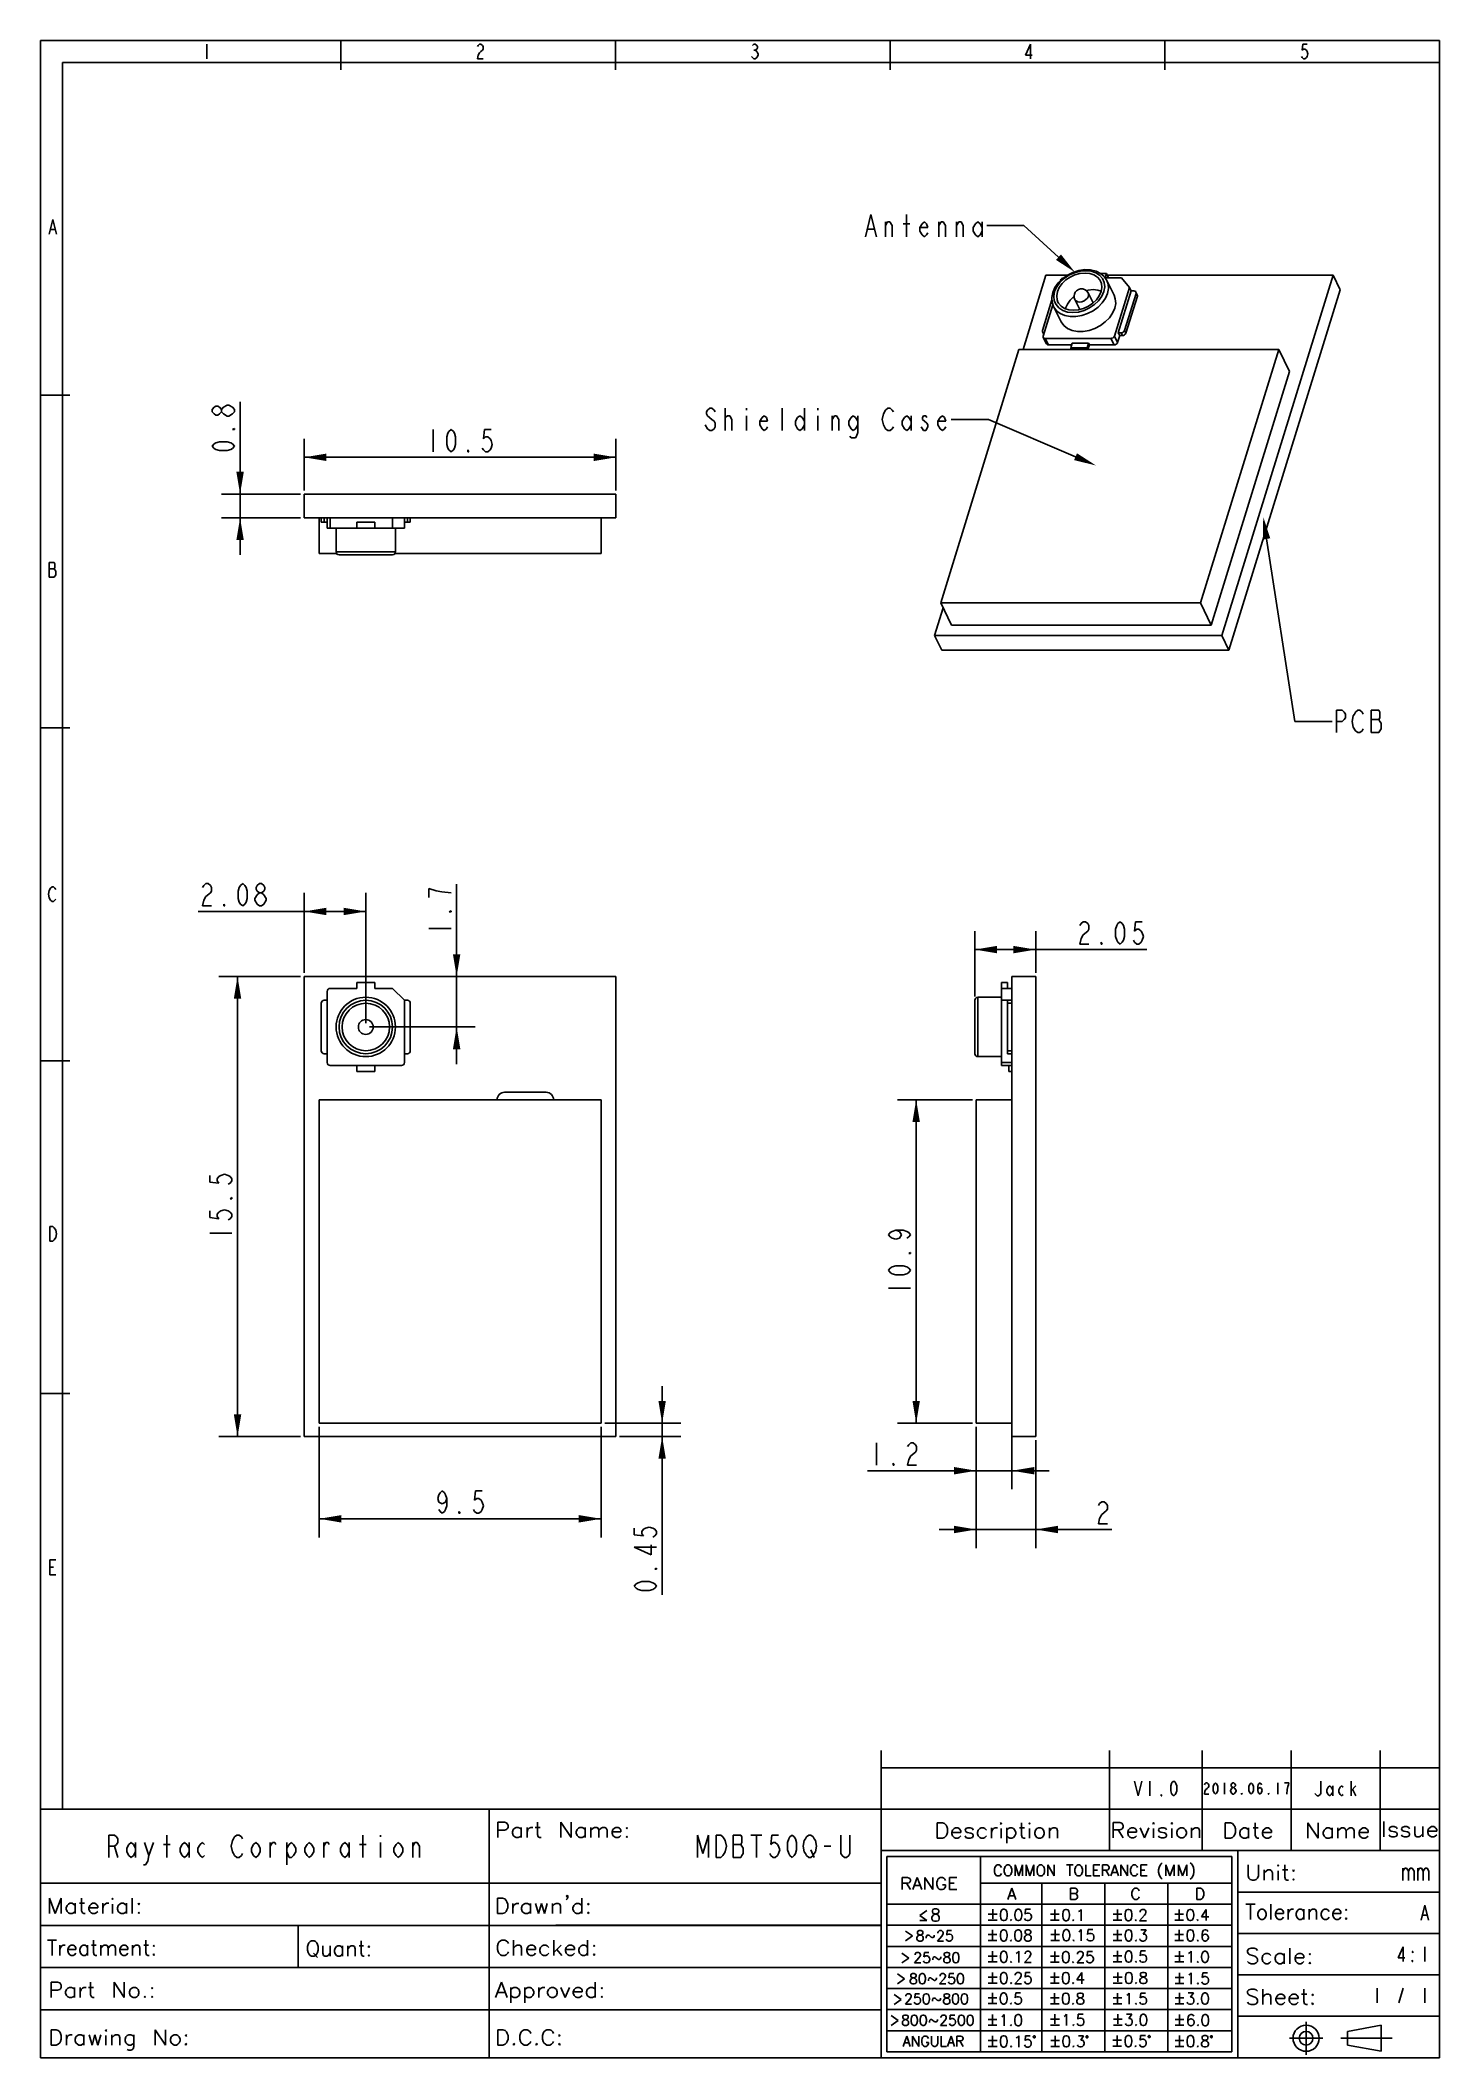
# Model space of a CAD drawing. Header units: millimetres. Extents: x 0 to 189, y 4 to 276.
import ezdxf

# ---------------------------------------------------------------- set-up
doc = ezdxf.new("R2010")
doc.units = ezdxf.units.MM
doc.header["$LTSCALE"] = 19.36
doc.layers.get('0').update_dxf_attribs({"linetype": 'CONTINUOUS'})

# ---------------------------------------------------------------- blocks, each defined once
blk = doc.blocks.new('_FILLED')
at = {"color": 0, "linetype": 'ByBlock'}
blk.add_solid([(0, 0), (-1, 0.167), (-1, -0.167)], dxfattribs=at)

msp = doc.modelspace()

# ---------------------------------------------------------------- linework, layer by layer
at = {"color": 0, "linetype": 'Continuous'}
for p, q in [((0, 275.55), (0, 3.65)), ((188.54, 275.55), (0, 275.55)), ((22.42, 275.04), (22.42, 273.06)), ((40.49, 271.57), (40.49, 275.55)), ((58.88, 274.71), (58.98, 274.87)), ((58.98, 274.87), (59.18, 275.04)), ((59.18, 275.04), (59.37, 275.04)), ((59.37, 275.04), (59.57, 274.87)), ((59.57, 274.87), (59.67, 274.71)), ((59.67, 274.71), (59.67, 274.38)), ((77.5, 271.57), (77.5, 275.55)), ((95.94, 274.87), (96.13, 275.04)), ((96.13, 275.04), (96.33, 275.04)), ((96.33, 275.04), (96.53, 274.87)), ((96.53, 274.87), (96.63, 274.71)), ((96.63, 274.71), (96.63, 274.54)), ((114.51, 271.57), (114.51, 275.55)), ((133.42, 275.04), (132.73, 273.55)), ((133.42, 273.06), (133.42, 275.04)), ((151.53, 271.57), (151.53, 275.55)), ((170.1, 275.04), (170, 274.21)), ((170.7, 275.04), (170.1, 275.04)), ((188.54, 3.65), (188.54, 275.55)), ((2.98, 272.57), (2.98, 37.14)), ((188.54, 272.57), (2.98, 272.57)), ((58.98, 273.55), (58.88, 273.06)), ((58.88, 273.06), (59.67, 273.06)), ((59.18, 273.88), (58.98, 273.55)), ((59.37, 274.05), (59.18, 273.88)), ((59.57, 274.21), (59.37, 274.05)), ((59.67, 274.38), (59.57, 274.21)), ((95.94, 273.23), (95.84, 273.39)), ((96.13, 273.06), (95.94, 273.23)), ((96.13, 274.21), (96.33, 274.21)), ((96.33, 273.06), (96.13, 273.06)), ((96.53, 274.38), (96.33, 274.21)), ((96.33, 274.21), (96.53, 274.05)), ((96.53, 273.23), (96.33, 273.06)), ((96.63, 274.54), (96.53, 274.38)), ((96.53, 274.05), (96.63, 273.88)), ((96.73, 273.55), (96.53, 273.23)), ((96.63, 273.88), (96.73, 273.72)), ((96.73, 273.72), (96.73, 273.55)), ((132.73, 273.55), (133.62, 273.55)), ((170, 273.23), (169.91, 273.39)), ((170, 274.21), (170.2, 274.38)), ((170.2, 273.06), (170, 273.23)), ((170.2, 274.38), (170.4, 274.38)), ((170.4, 273.06), (170.2, 273.06)), ((170.4, 274.38), (170.6, 274.21)), ((170.6, 273.23), (170.4, 273.06)), ((170.6, 274.21), (170.7, 274.05)), ((170.7, 273.39), (170.6, 273.23)), ((170.7, 274.05), (170.8, 273.72)), ((170.8, 273.72), (170.7, 273.39)), ((1.18, 249.41), (1.67, 251.39)), ((1.67, 251.39), (2.17, 249.41)), ((111.16, 249.09), (111.91, 252.09)), ((111.91, 252.09), (112.66, 249.09)), ((113.86, 249.09), (113.86, 251.09)), ((113.86, 250.59), (114.16, 251.09)), ((114.16, 251.09), (114.46, 251.09)), ((114.46, 251.09), (114.76, 250.59)), ((114.76, 250.59), (114.76, 249.09)), ((116.26, 250.84), (117.16, 250.84)), ((116.71, 249.09), (116.71, 252.09)), ((118.51, 250.34), (118.81, 250.84)), ((118.51, 249.84), (118.51, 250.34)), ((119.56, 250.34), (118.51, 250.34)), ((118.81, 250.84), (119.11, 251.09)), ((119.11, 251.09), (119.41, 250.84)), ((119.41, 250.84), (119.56, 250.34)), ((121.06, 249.09), (121.06, 251.09)), ((121.06, 250.59), (121.36, 251.09)), ((121.36, 251.09), (121.66, 251.09)), ((121.66, 251.09), (121.96, 250.59)), ((121.96, 250.59), (121.96, 249.09)), ((123.46, 249.09), (123.46, 251.09)), ((123.46, 250.59), (123.76, 251.09)), ((123.76, 251.09), (124.06, 251.09)), ((124.06, 251.09), (124.36, 250.59)), ((124.36, 250.59), (124.36, 249.09)), ((125.71, 250.34), (126.01, 250.84)), ((125.71, 249.84), (125.71, 250.34)), ((126.01, 250.84), (126.31, 251.09)), ((126.31, 251.09), (126.61, 250.84)), ((126.61, 250.84), (126.91, 250.34)), ((126.91, 251.09), (126.91, 249.09)), ((132.51, 250.59), (127.51, 250.59)), ((137.19, 246.32), (132.51, 250.59)), ((1.38, 250.07), (1.97, 250.07)), ((111.46, 250.09), (112.36, 250.09)), ((118.81, 249.34), (118.51, 249.84)), ((119.11, 249.09), (118.81, 249.34)), ((119.41, 249.34), (119.11, 249.09)), ((119.56, 249.59), (119.41, 249.34)), ((126.01, 249.34), (125.71, 249.84)), ((126.31, 249.09), (126.01, 249.34)), ((126.61, 249.34), (126.31, 249.09)), ((126.91, 249.84), (126.61, 249.34)), ((135.5, 243.9), (132.41, 233.88)), ((138.38, 243.9), (135.5, 243.9)), ((136.7, 242.22), (136.41, 241.55)), ((136.94, 242.31), (136.67, 241.68)), ((137.14, 242.85), (136.7, 242.22)), ((137.37, 242.9), (136.94, 242.31)), ((137.28, 242.24), (137.04, 241.68)), ((137.71, 243.42), (137.14, 242.85)), ((137.66, 242.77), (137.28, 242.24)), ((137.93, 243.44), (137.37, 242.9)), ((137.52, 243.32), (137.45, 243.2)), ((137.63, 243.43), (137.52, 243.32)), ((137.77, 243.49), (137.63, 243.43)), ((138.16, 243.25), (137.66, 242.77)), ((138.39, 243.91), (137.71, 243.42)), ((137.82, 243.5), (137.77, 243.49)), ((138.59, 243.89), (137.93, 243.44)), ((138.75, 243.64), (138.16, 243.25)), ((139.14, 244.28), (138.39, 243.91)), ((139.33, 244.22), (138.59, 243.89)), ((139.4, 243.94), (138.75, 243.64)), ((139.93, 244.53), (139.14, 244.28)), ((140.09, 244.43), (139.33, 244.22)), ((140.08, 244.13), (139.4, 243.94)), ((140.15, 242.05), (139.86, 241.97)), ((140.74, 244.65), (139.93, 244.53)), ((140.76, 244.19), (140.08, 244.13)), ((140.85, 244.5), (140.09, 244.43)), ((140.47, 242.04), (140.15, 242.05)), ((140.77, 241.94), (140.47, 242.04)), ((141.52, 244.62), (140.74, 244.65)), ((141.39, 244.13), (140.76, 244.19)), ((141.57, 244.43), (140.85, 244.5)), ((141.96, 243.94), (141.39, 244.13)), ((142.24, 244.44), (141.52, 244.62)), ((142.21, 244.22), (141.57, 244.43)), ((142.43, 243.64), (141.96, 243.94)), ((142.73, 243.89), (142.21, 244.22)), ((142.85, 244.14), (142.24, 244.44)), ((142.77, 243.25), (142.43, 243.64)), ((143.12, 243.44), (142.73, 243.89)), ((142.86, 243.09), (142.77, 243.25)), ((142.84, 244.14), (143.64, 244.14)), ((143.35, 243.71), (142.85, 244.14)), ((142.97, 242.77), (142.86, 243.09)), ((142.93, 241.68), (143.03, 242.24)), ((143.03, 242.24), (142.97, 242.77)), ((143.35, 242.9), (143.12, 243.44)), ((143.3, 241.68), (143.41, 242.31)), ((143.7, 243.2), (143.35, 243.71)), ((143.41, 242.31), (143.35, 242.9)), ((143.46, 243.55), (143.64, 244.14)), ((145.66, 243.52), (143.48, 243.52)), ((143.64, 244.14), (143.88, 243.65)), ((144.67, 241.21), (143.7, 243.2)), ((143.86, 242.71), (143.7, 243.2)), ((174.19, 243.9), (143.76, 243.9)), ((143.79, 241.43), (143.91, 242.09)), ((143.84, 243.52), (143.88, 243.65)), ((143.91, 242.09), (143.86, 242.71)), ((144.71, 235.68), (146.74, 242.26)), ((146.74, 242.26), (145.66, 243.52)), ((146.74, 242.26), (146.99, 241.77)), ((159.18, 195.33), (174.19, 243.9)), ((175.16, 241.91), (174.19, 243.9)), ((136.3, 240.57), (135.02, 236.44)), ((136.43, 239.91), (135.13, 235.68)), ((136.41, 241.55), (136.28, 240.89)), ((136.28, 240.89), (136.32, 240.25)), ((136.32, 240.25), (136.51, 239.67)), ((137.49, 237.68), (136.51, 239.67)), ((136.51, 239.67), (136.55, 239.59)), ((136.55, 239.59), (136.92, 239.11)), ((136.67, 241.68), (136.56, 241.06)), ((136.56, 241.06), (136.62, 240.46)), ((136.62, 240.46), (136.85, 239.93)), ((136.85, 239.93), (137.23, 239.48)), ((137.04, 241.68), (136.94, 241.12)), ((136.94, 241.12), (136.99, 240.59)), ((136.99, 240.59), (137.11, 240.27)), ((137.11, 240.27), (137.2, 240.12)), ((137.2, 240.12), (137.54, 239.72)), ((137.23, 239.48), (137.76, 239.14)), ((137.54, 239.72), (138.01, 239.42)), ((138.01, 239.42), (138.57, 239.24)), ((138.13, 239.44), (138.12, 239.39)), ((138.38, 240), (138.13, 239.44)), ((138.76, 240.53), (138.38, 240)), ((139.26, 241.01), (138.76, 240.53)), ((139.29, 241.03), (139.26, 241.01)), ((139.33, 241.36), (139.29, 241.11)), ((139.29, 241.11), (139.31, 240.86)), ((139.31, 240.86), (139.39, 240.62)), ((139.45, 241.6), (139.33, 241.36)), ((140.05, 239.28), (139.39, 240.62)), ((139.39, 240.62), (139.55, 240.43)), ((139.62, 241.81), (139.45, 241.6)), ((139.55, 240.43), (139.77, 240.32)), ((139.86, 241.97), (139.62, 241.81)), ((139.77, 240.32), (140.05, 240.28)), ((139.88, 239.24), (140.56, 239.42)), ((140.05, 240.28), (140.34, 240.32)), ((140.34, 240.32), (140.63, 240.43)), ((140.56, 239.42), (141.21, 239.72)), ((140.63, 240.43), (140.89, 240.6)), ((140.64, 239.14), (141.37, 239.48)), ((141.02, 241.74), (140.77, 241.94)), ((140.89, 240.6), (141.09, 240.82)), ((141.18, 241.89), (140.92, 241.82)), ((141.19, 241.5), (141.02, 241.74)), ((141.09, 240.82), (141.21, 241.06)), ((141.86, 241.95), (141.18, 241.89)), ((141.84, 240.16), (141.19, 241.5)), ((141.19, 241.5), (141.24, 241.3)), ((141.24, 241.3), (141.21, 241.06)), ((141.21, 239.72), (141.8, 240.12)), ((141.37, 239.48), (142.03, 239.93)), ((141.8, 240.12), (142.3, 240.59)), ((141.85, 239.11), (142.52, 239.59)), ((142.49, 241.89), (141.86, 241.95)), ((142.03, 239.93), (142.59, 240.46)), ((142.3, 240.59), (142.68, 241.12)), ((142.94, 241.74), (142.49, 241.89)), ((142.52, 239.59), (143.08, 240.16)), ((142.59, 240.46), (143.02, 241.06)), ((142.68, 241.12), (142.93, 241.68)), ((143.02, 241.06), (143.3, 241.68)), ((143.08, 240.16), (143.51, 240.78)), ((143.51, 240.78), (143.79, 241.43)), ((144.48, 238.79), (144.77, 239.44)), ((144.84, 240.72), (144.67, 241.21)), ((144.77, 239.44), (144.89, 240.1)), ((144.89, 240.1), (144.84, 240.72)), ((146.99, 241.77), (145.24, 236.13)), ((147.63, 241.45), (146.08, 236.44)), ((146.26, 236.07), (147.81, 241.08)), ((146.99, 241.77), (147.35, 241.77)), ((147.49, 241.74), (147.35, 241.77)), ((147.59, 241.68), (147.49, 241.74)), ((147.62, 241.63), (147.59, 241.68)), ((147.8, 241.26), (147.62, 241.63)), ((147.63, 241.57), (147.62, 241.63)), ((147.63, 241.45), (147.63, 241.57)), ((147.81, 241.08), (147.63, 241.45)), ((147.8, 241.26), (147.82, 241.2)), ((147.82, 241.2), (147.81, 241.08)), ((160.16, 193.35), (175.16, 241.91)), ((136.92, 239.11), (137.42, 238.72)), ((137.42, 238.72), (138.05, 238.45)), ((137.49, 237.68), (137.53, 237.6)), ((137.53, 237.6), (137.9, 237.12)), ((137.76, 239.14), (138.39, 238.93)), ((137.9, 237.12), (138.4, 236.73)), ((138.05, 238.45), (138.76, 238.32)), ((138.39, 238.93), (139.11, 238.86)), ((138.4, 236.73), (139.02, 236.46)), ((138.57, 239.24), (139.21, 239.18)), ((138.76, 238.32), (139.53, 238.32)), ((139.11, 238.86), (139.87, 238.93)), ((139.21, 239.18), (139.88, 239.24)), ((139.53, 238.32), (140.32, 238.45)), ((139.87, 238.93), (140.64, 239.14)), ((140.32, 238.45), (141.11, 238.72)), ((141.11, 238.72), (141.85, 239.11)), ((141.3, 236.46), (142.08, 236.73)), ((142.08, 236.73), (142.83, 237.12)), ((142.83, 237.12), (143.49, 237.6)), ((143.49, 237.6), (144.05, 238.17)), ((144.05, 238.17), (144.48, 238.79)), ((131.86, 233.88), (121.31, 199.73)), ((166.86, 233.88), (131.86, 233.88)), ((135.02, 236.44), (135.01, 236.32)), ((135.01, 236.32), (135.03, 236.26)), ((135.2, 235.92), (135.03, 236.26)), ((135.03, 236.26), (135.06, 236.22)), ((135.06, 236.22), (135.16, 236.15)), ((135.13, 235.68), (135.12, 235.56)), ((135.12, 235.56), (135.14, 235.51)), ((135.14, 235.51), (135.57, 234.64)), ((135.14, 235.51), (135.17, 235.46)), ((135.16, 236.15), (135.27, 236.13)), ((135.17, 235.46), (135.27, 235.39)), ((135.27, 235.39), (135.4, 235.37)), ((135.4, 235.37), (135.83, 234.5)), ((135.4, 235.37), (144.24, 235.37)), ((135.6, 234.59), (135.57, 234.64)), ((135.69, 234.52), (135.6, 234.59)), ((135.83, 234.5), (135.69, 234.52)), ((135.83, 234.5), (138.95, 234.5)), ((139.02, 234.75), (138.83, 234.12)), ((138.83, 234.12), (138.95, 233.88)), ((141.04, 234.12), (138.83, 234.12)), ((139.02, 236.46), (139.73, 236.33)), ((141.23, 234.75), (139.02, 234.75)), ((139.73, 236.33), (140.5, 236.33)), ((140.5, 236.33), (141.3, 236.46)), ((141.23, 234.75), (141.04, 234.12)), ((141.16, 233.88), (141.04, 234.12)), ((141.35, 234.5), (141.16, 233.88)), ((141.35, 234.5), (141.23, 234.75)), ((141.35, 234.5), (144.67, 234.5)), ((144.24, 235.37), (144.39, 235.39)), ((144.24, 235.37), (144.67, 234.5)), ((144.39, 235.39), (144.53, 235.46)), ((144.53, 235.46), (144.64, 235.56)), ((144.64, 235.56), (144.71, 235.68)), ((144.82, 234.52), (144.67, 234.5)), ((144.71, 235.68), (145.14, 234.81)), ((144.96, 234.59), (144.82, 234.52)), ((145.07, 234.69), (144.96, 234.59)), ((145.14, 234.81), (145.07, 234.69)), ((145.14, 234.81), (145.43, 235.75)), ((145.43, 235.75), (145.24, 236.13)), ((145.24, 236.13), (145.61, 236.13)), ((145.43, 235.75), (145.79, 235.75)), ((145.61, 236.13), (145.76, 236.15)), ((145.61, 236.13), (145.79, 235.75)), ((145.76, 236.15), (145.9, 236.22)), ((145.94, 235.78), (145.79, 235.75)), ((145.9, 236.22), (146.01, 236.32)), ((146.08, 235.85), (145.94, 235.78)), ((146.01, 236.32), (146.08, 236.44)), ((146.08, 236.44), (146.26, 236.07)), ((146.19, 235.95), (146.08, 235.85)), ((146.26, 236.07), (146.19, 235.95)), ((156.31, 199.73), (166.86, 233.88)), ((168.33, 230.9), (166.86, 233.88)), ((157.77, 196.74), (168.33, 230.9)), ((3.98, 227.72), (0, 227.72)), ((23.16, 225.8), (23.41, 226.1)), ((23.16, 225.5), (23.16, 225.8)), ((23.41, 226.1), (23.66, 226.25)), ((23.66, 226.25), (23.91, 226.25)), ((23.91, 226.25), (24.16, 226.1)), ((24.16, 226.1), (24.41, 225.8)), ((24.41, 225.8), (24.66, 226.1)), ((24.41, 225.5), (24.41, 225.8)), ((24.66, 226.1), (25.16, 226.4)), ((25.16, 226.4), (25.41, 226.4)), ((25.41, 226.4), (25.91, 226.1)), ((25.91, 226.1), (26.16, 225.8)), ((26.16, 225.8), (26.16, 225.5)), ((26.91, 214.4), (26.91, 226.85)), ((26.91, 226.85), (26.91, 212.8)), ((89.89, 225.71), (89.74, 225.46)), ((90.19, 225.96), (89.89, 225.71)), ((90.49, 225.96), (90.19, 225.96)), ((90.79, 225.71), (90.49, 225.96)), ((90.94, 225.46), (90.79, 225.71)), ((92.29, 222.96), (92.29, 225.96)), ((95.14, 225.96), (95.14, 225.71)), ((99.94, 222.96), (99.94, 225.96)), ((102.94, 225.96), (102.94, 222.96)), ((104.74, 225.96), (104.74, 225.71)), ((113.59, 225.21), (113.89, 225.71)), ((113.89, 225.71), (114.19, 225.96)), ((114.19, 225.96), (114.49, 225.96)), ((114.49, 225.96), (114.79, 225.71)), ((114.79, 225.71), (114.94, 225.46)), ((23.41, 225.2), (23.16, 225.5)), ((23.66, 225.05), (23.41, 225.2)), ((23.91, 225.05), (23.66, 225.05)), ((24.16, 225.2), (23.91, 225.05)), ((24.41, 225.5), (24.16, 225.2)), ((24.66, 225.2), (24.41, 225.5)), ((25.16, 224.9), (24.66, 225.2)), ((25.41, 224.9), (25.16, 224.9)), ((25.91, 225.2), (25.41, 224.9)), ((26.16, 225.5), (25.91, 225.2)), ((25.91, 223.1), (26.16, 223.25)), ((26.16, 223.1), (25.91, 223.1)), ((26.16, 223.25), (26.16, 223.1)), ((52.95, 223.1), (52.95, 220.1)), ((55.05, 222.85), (55.35, 223.1)), ((55.35, 223.1), (55.65, 222.85)), ((59.85, 223.1), (59.7, 221.85)), ((60.75, 223.1), (59.85, 223.1)), ((89.89, 223.21), (89.59, 223.71)), ((89.74, 225.46), (89.74, 225.21)), ((89.74, 225.21), (89.89, 224.96)), ((89.89, 224.96), (90.49, 224.46)), ((90.19, 222.96), (89.89, 223.21)), ((90.49, 222.96), (90.19, 222.96)), ((90.49, 224.46), (90.79, 224.21)), ((90.79, 223.21), (90.49, 222.96)), ((90.79, 224.21), (90.94, 223.96)), ((90.94, 223.46), (90.79, 223.21)), ((90.94, 223.96), (90.94, 223.46)), ((92.29, 224.71), (92.59, 224.96)), ((92.59, 224.96), (92.89, 224.96)), ((92.89, 224.96), (93.19, 224.46)), ((93.19, 224.46), (93.19, 222.96)), ((95.14, 224.96), (95.14, 222.96)), ((96.94, 224.21), (97.24, 224.71)), ((96.94, 223.71), (96.94, 224.21)), ((97.99, 224.21), (96.94, 224.21)), ((97.24, 223.21), (96.94, 223.71)), ((97.24, 224.71), (97.54, 224.96)), ((97.54, 222.96), (97.24, 223.21)), ((97.54, 224.96), (97.84, 224.71)), ((97.84, 223.21), (97.54, 222.96)), ((97.84, 224.71), (97.99, 224.21)), ((97.99, 223.46), (97.84, 223.21)), ((101.74, 224.21), (102.04, 224.71)), ((101.74, 223.71), (101.74, 224.21)), ((102.04, 223.21), (101.74, 223.71)), ((102.04, 224.71), (102.34, 224.96)), ((102.34, 222.96), (102.04, 223.21)), ((102.34, 224.96), (102.64, 224.71)), ((102.64, 223.21), (102.34, 222.96)), ((102.64, 224.71), (102.94, 224.21)), ((102.94, 223.71), (102.64, 223.21)), ((104.74, 224.96), (104.74, 222.96)), ((106.69, 222.96), (106.69, 224.96)), ((106.69, 224.46), (106.99, 224.96)), ((106.99, 224.96), (107.29, 224.96)), ((107.29, 224.96), (107.59, 224.46)), ((107.59, 224.46), (107.59, 222.96)), ((108.94, 224.21), (109.24, 224.71)), ((108.94, 223.71), (108.94, 224.21)), ((109.24, 223.21), (108.94, 223.71)), ((109.24, 224.71), (109.54, 224.96)), ((109.54, 222.96), (109.24, 223.21)), ((109.54, 224.96), (109.84, 224.71)), ((109.84, 223.21), (109.54, 222.96)), ((109.84, 224.71), (110.14, 224.21)), ((110.14, 223.71), (109.84, 223.21)), ((110.14, 224.96), (110.14, 222.71)), ((113.44, 224.46), (113.59, 225.21)), ((113.59, 223.71), (113.44, 224.46)), ((113.74, 223.46), (113.59, 223.71)), ((113.89, 223.21), (113.74, 223.46)), ((114.19, 222.96), (113.89, 223.21)), ((114.49, 222.96), (114.19, 222.96)), ((114.79, 223.21), (114.49, 222.96)), ((114.94, 223.46), (114.79, 223.21)), ((116.14, 224.21), (116.44, 224.71)), ((116.14, 223.71), (116.14, 224.21)), ((116.44, 223.21), (116.14, 223.71)), ((116.44, 224.71), (116.74, 224.96)), ((116.74, 222.96), (116.44, 223.21)), ((116.74, 224.96), (117.04, 224.71)), ((117.04, 223.21), (116.74, 222.96)), ((117.04, 224.71), (117.34, 224.21)), ((117.34, 223.71), (117.04, 223.21)), ((117.34, 224.96), (117.34, 222.96)), ((118.84, 223.21), (118.69, 223.46)), ((118.99, 224.96), (118.84, 224.71)), ((118.84, 224.71), (118.84, 224.46)), ((118.84, 224.46), (119.14, 224.21)), ((118.99, 222.96), (118.84, 223.21)), ((119.29, 224.96), (118.99, 224.96)), ((119.29, 222.96), (118.99, 222.96)), ((119.14, 224.21), (119.44, 223.96)), ((119.44, 224.71), (119.29, 224.96)), ((119.59, 223.46), (119.29, 222.96)), ((119.44, 223.96), (119.59, 223.71)), ((119.59, 223.71), (119.59, 223.46)), ((120.94, 224.21), (121.24, 224.71)), ((120.94, 223.71), (120.94, 224.21)), ((121.99, 224.21), (120.94, 224.21)), ((121.24, 223.21), (120.94, 223.71)), ((121.24, 224.71), (121.54, 224.96)), ((121.54, 222.96), (121.24, 223.21)), ((121.54, 224.96), (121.84, 224.71)), ((121.84, 223.21), (121.54, 222.96)), ((121.84, 224.71), (121.99, 224.21)), ((121.99, 223.46), (121.84, 223.21)), ((127.74, 224.46), (122.74, 224.46)), ((139.49, 219.43), (127.74, 224.46)), ((23.16, 220.85), (23.41, 221.15)), ((23.41, 220.55), (23.16, 220.85)), ((23.41, 221.15), (23.66, 221.3)), ((23.66, 220.4), (23.41, 220.55)), ((23.66, 221.3), (24.16, 221.45)), ((24.16, 220.25), (23.66, 220.4)), ((24.16, 221.45), (25.16, 221.45)), ((25.16, 220.25), (24.16, 220.25)), ((25.16, 221.45), (25.66, 221.3)), ((25.66, 220.4), (25.16, 220.25)), ((25.66, 221.3), (25.91, 221.15)), ((25.91, 220.55), (25.66, 220.4)), ((25.91, 221.15), (26.16, 220.85)), ((26.16, 220.85), (25.91, 220.55)), ((35.55, 214.9), (35.55, 221.85)), ((54.75, 222.1), (54.9, 222.6)), ((54.75, 221.1), (54.75, 222.1)), ((54.9, 220.6), (54.75, 221.1)), ((54.9, 222.6), (55.05, 222.85)), ((55.05, 220.35), (54.9, 220.6)), ((55.35, 220.1), (55.05, 220.35)), ((55.65, 220.35), (55.35, 220.1)), ((55.65, 222.85), (55.8, 222.6)), ((55.8, 220.6), (55.65, 220.35)), ((55.8, 222.6), (55.95, 222.1)), ((55.95, 221.1), (55.8, 220.6)), ((55.95, 222.1), (55.95, 221.1)), ((57.6, 220.1), (57.6, 220.35)), ((57.6, 220.35), (57.75, 220.1)), ((59.7, 220.35), (59.55, 220.6)), ((59.7, 221.85), (60, 222.1)), ((60, 220.1), (59.7, 220.35)), ((60, 222.1), (60.3, 222.1)), ((60.3, 222.1), (60.6, 221.85)), ((60.6, 220.35), (60.3, 220.1)), ((60.6, 221.85), (60.75, 221.6)), ((60.75, 220.6), (60.6, 220.35)), ((60.75, 221.6), (60.9, 221.1)), ((60.9, 221.1), (60.75, 220.6)), ((77.55, 214.9), (77.55, 221.85)), ((109.24, 221.96), (109.09, 222.21)), ((109.84, 221.96), (109.24, 221.96)), ((109.99, 222.21), (109.84, 221.96)), ((110.14, 222.71), (109.99, 222.21)), ((35.55, 219.35), (56.55, 219.35)), ((77.55, 219.35), (56.55, 219.35)), ((57.75, 220.1), (57.6, 220.1)), ((60.3, 220.1), (60, 220.1)), ((35.05, 214.4), (24.41, 214.4)), ((26.91, 206.2), (26.91, 212.8)), ((35.55, 214.4), (35.55, 211.2)), ((77.55, 214.4), (35.55, 214.4)), ((77.55, 214.4), (77.55, 211.2)), ((35.05, 211.2), (24.41, 211.2)), ((26.91, 211.2), (26.91, 206.2)), ((77.55, 211.2), (35.55, 211.2)), ((37.55, 211.2), (37.55, 206.4)), ((37.85, 210.6), (37.85, 211.2)), ((37.85, 210.6), (38.65, 210.6)), ((38.25, 210.6), (38.25, 211.2)), ((38.65, 209.8), (38.65, 211.2)), ((38.65, 209.8), (49.05, 209.8)), ((39.05, 209.8), (39.05, 211.2)), ((39.85, 209.8), (39.85, 206.6)), ((42.65, 210.6), (42.65, 209.8)), ((45.05, 210.6), (42.65, 210.6)), ((45.05, 209.8), (45.05, 210.6)), ((47.45, 209.8), (47.45, 211.2)), ((47.85, 209.8), (47.85, 206.6)), ((49.05, 209.8), (49.05, 211.2)), ((49.05, 210.6), (49.85, 210.6)), ((49.45, 211.2), (49.45, 210.6)), ((49.85, 211.2), (49.85, 210.6)), ((75.55, 211.2), (75.55, 206.4)), ((165.23, 208.36), (169.05, 183.75)), ((1.87, 205.17), (1.18, 205.17)), ((1.18, 205.17), (1.18, 203.19)), ((1.18, 204.34), (1.87, 204.34)), ((1.97, 205), (1.87, 205.17)), ((1.87, 204.34), (1.97, 204.51)), ((1.97, 204.18), (1.87, 204.34)), ((1.97, 204.51), (1.97, 205)), ((2.07, 204.01), (1.97, 204.18)), ((2.07, 203.52), (2.07, 204.01)), ((39.91, 206.4), (37.55, 206.4)), ((47.85, 206.6), (39.85, 206.6)), ((47.45, 206.2), (40.25, 206.2)), ((75.55, 206.4), (47.79, 206.4)), ((1.18, 203.19), (1.87, 203.19)), ((1.87, 203.19), (2.07, 203.52)), ((121.64, 199.05), (120.49, 195.33)), ((122.77, 196.74), (121.31, 199.73)), ((121.31, 199.73), (156.31, 199.73)), ((157.77, 196.74), (156.31, 199.73)), ((122.77, 196.74), (157.77, 196.74)), ((121.47, 193.35), (120.49, 195.33)), ((120.49, 195.33), (159.18, 195.33)), ((121.47, 193.35), (160.16, 193.35)), ((160.16, 193.35), (159.18, 195.33)), ((174.65, 182.25), (174.65, 185.25)), ((174.65, 185.25), (175.4, 185.25)), ((175.4, 185.25), (175.7, 185)), ((175.7, 185), (175.85, 184.75)), ((177.05, 184.75), (177.2, 185)), ((177.2, 185), (177.5, 185.25)), ((177.5, 185.25), (177.8, 185.25)), ((177.8, 185.25), (178.1, 185)), ((178.1, 185), (178.25, 184.75)), ((179.3, 185.25), (179.3, 182.25)), ((180.35, 185.25), (179.3, 185.25)), ((180.5, 185), (180.35, 185.25)), ((180.5, 184.25), (180.5, 185)), ((3.98, 182.87), (0, 182.87)), ((169.05, 183.75), (174.05, 183.75)), ((175.4, 183.75), (174.65, 183.75)), ((175.7, 184), (175.4, 183.75)), ((175.85, 184.25), (175.7, 184)), ((175.85, 184.75), (175.85, 184.25)), ((176.75, 183.75), (176.9, 184.5)), ((176.9, 183), (176.75, 183.75)), ((176.9, 184.5), (177.05, 184.75)), ((177.2, 182.5), (176.9, 183)), ((177.5, 182.25), (177.2, 182.5)), ((177.8, 182.25), (177.5, 182.25)), ((178.1, 182.5), (177.8, 182.25)), ((178.25, 182.75), (178.1, 182.5)), ((179.3, 184), (180.35, 184)), ((179.3, 182.25), (180.35, 182.25)), ((180.35, 184), (180.5, 184.25)), ((180.5, 183.75), (180.35, 184)), ((180.35, 182.25), (180.5, 182.5)), ((180.65, 183.5), (180.5, 183.75)), ((180.5, 182.5), (180.65, 182.75)), ((180.65, 182.75), (180.65, 183.5)), ((1.08, 160.46), (1.18, 160.96)), ((1.18, 159.97), (1.08, 160.46)), ((1.18, 160.96), (1.38, 161.29)), ((1.38, 161.29), (1.58, 161.45)), ((1.58, 161.45), (1.77, 161.45)), ((1.77, 161.45), (1.97, 161.29)), ((1.97, 161.29), (2.07, 161.12)), ((21.86, 161.39), (22.01, 161.64)), ((22.01, 161.64), (22.31, 161.89)), ((22.31, 161.89), (22.61, 161.89)), ((22.91, 160.64), (22.31, 160.14)), ((22.61, 161.89), (22.91, 161.64)), ((22.91, 161.64), (23.06, 161.39)), ((23.06, 160.89), (22.91, 160.64)), ((23.06, 161.39), (23.06, 160.89)), ((26.66, 160.89), (26.81, 161.39)), ((26.66, 159.89), (26.66, 160.89)), ((26.81, 161.39), (26.96, 161.64)), ((26.96, 161.64), (27.26, 161.89)), ((27.26, 161.89), (27.56, 161.64)), ((27.56, 161.64), (27.71, 161.39)), ((27.71, 161.39), (27.86, 160.89)), ((27.86, 160.89), (27.86, 159.89)), ((29.06, 161.39), (29.21, 161.64)), ((29.06, 161.14), (29.06, 161.39)), ((29.21, 160.89), (29.06, 161.14)), ((29.21, 161.64), (29.51, 161.89)), ((29.51, 160.64), (29.21, 160.89)), ((29.21, 160.39), (29.51, 160.64)), ((29.51, 161.89), (29.81, 161.89)), ((29.51, 160.64), (29.81, 160.64)), ((29.81, 161.89), (30.11, 161.64)), ((30.11, 160.89), (29.81, 160.64)), ((29.81, 160.64), (30.11, 160.39)), ((30.11, 161.64), (30.26, 161.39)), ((30.26, 161.14), (30.11, 160.89)), ((30.26, 161.39), (30.26, 161.14)), ((35.55, 149.87), (35.55, 160.64)), ((43.85, 143.07), (43.85, 160.64)), ((52.34, 161.24), (52.34, 160.04)), ((53.34, 160.94), (52.34, 161.24)), ((54.09, 160.79), (53.34, 160.94)), ((55.34, 160.64), (54.09, 160.79)), ((56.09, 149.37), (56.09, 161.84)), ((56.09, 161.84), (56.09, 145.97)), ((1.38, 159.64), (1.18, 159.97)), ((1.58, 159.47), (1.38, 159.64)), ((1.77, 159.47), (1.58, 159.47)), ((1.97, 159.64), (1.77, 159.47)), ((2.07, 159.8), (1.97, 159.64)), ((39.7, 158.14), (21.26, 158.14)), ((22.01, 159.64), (21.86, 158.89)), ((21.86, 158.89), (23.06, 158.89)), ((22.31, 160.14), (22.01, 159.64)), ((24.71, 158.89), (24.71, 159.14)), ((24.71, 159.14), (24.86, 158.89)), ((24.86, 158.89), (24.71, 158.89)), ((26.81, 159.39), (26.66, 159.89)), ((26.96, 159.14), (26.81, 159.39)), ((27.26, 158.89), (26.96, 159.14)), ((27.56, 159.14), (27.26, 158.89)), ((27.71, 159.39), (27.56, 159.14)), ((27.86, 159.89), (27.71, 159.39)), ((28.91, 159.89), (29.21, 160.39)), ((28.91, 159.64), (28.91, 159.89)), ((29.21, 159.14), (28.91, 159.64)), ((29.51, 158.89), (29.21, 159.14)), ((29.81, 158.89), (29.51, 158.89)), ((30.11, 159.14), (29.81, 158.89)), ((30.11, 160.39), (30.41, 159.89)), ((30.41, 159.64), (30.11, 159.14)), ((30.41, 159.89), (30.41, 159.64)), ((35.55, 158.14), (39.7, 158.14)), ((43.85, 158.14), (39.7, 158.14)), ((55.09, 158.09), (55.34, 158.24)), ((55.34, 158.09), (55.09, 158.09)), ((55.34, 158.24), (55.34, 158.09)), ((52.34, 155.84), (55.34, 155.84)), ((125.91, 146.67), (125.91, 155.5)), ((134.11, 149.87), (134.11, 155.5)), ((140.08, 156.25), (140.23, 156.5)), ((140.23, 156.5), (140.53, 156.75)), ((140.53, 155), (140.23, 154.5)), ((140.53, 156.75), (140.83, 156.75)), ((141.13, 155.5), (140.53, 155)), ((140.83, 156.75), (141.13, 156.5)), ((141.13, 156.5), (141.28, 156.25)), ((141.28, 155.75), (141.13, 155.5)), ((141.28, 156.25), (141.28, 155.75)), ((144.88, 155.75), (145.03, 156.25)), ((144.88, 154.75), (144.88, 155.75)), ((145.03, 156.25), (145.18, 156.5)), ((145.18, 156.5), (145.48, 156.75)), ((145.48, 156.75), (145.78, 156.5)), ((145.78, 156.5), (145.93, 156.25)), ((145.93, 156.25), (146.08, 155.75)), ((146.08, 155.75), (146.08, 154.75)), ((147.58, 156.75), (147.43, 155.5)), ((147.43, 155.5), (147.73, 155.75)), ((148.48, 156.75), (147.58, 156.75)), ((147.73, 155.75), (148.03, 155.75)), ((148.03, 155.75), (148.33, 155.5)), ((148.33, 155.5), (148.48, 155.25)), ((148.48, 155.25), (148.63, 154.75)), ((125.91, 153), (130.01, 153)), ((134.11, 153), (130.01, 153)), ((130.01, 153), (149.08, 153)), ((140.23, 154.5), (140.08, 153.75)), ((140.08, 153.75), (141.28, 153.75)), ((142.93, 153.75), (142.93, 154)), ((142.93, 154), (143.08, 153.75)), ((143.08, 153.75), (142.93, 153.75)), ((145.03, 154.25), (144.88, 154.75)), ((145.18, 154), (145.03, 154.25)), ((145.48, 153.75), (145.18, 154)), ((145.78, 154), (145.48, 153.75)), ((145.93, 154.25), (145.78, 154)), ((146.08, 154.75), (145.93, 154.25)), ((147.43, 154), (147.28, 154.25)), ((147.73, 153.75), (147.43, 154)), ((148.03, 153.75), (147.73, 153.75)), ((148.33, 154), (148.03, 153.75)), ((148.48, 154.25), (148.33, 154)), ((148.63, 154.75), (148.48, 154.25)), ((35.05, 149.37), (24.07, 149.37)), ((26.57, 149.37), (26.57, 118.37)), ((35.55, 149.37), (35.55, 87.37)), ((77.55, 149.37), (35.55, 149.37)), ((38.65, 147.37), (38.65, 137.77)), ((42.65, 147.77), (39.05, 147.77)), ((42.65, 147.77), (42.65, 148.57)), ((42.65, 148.57), (45.05, 148.57)), ((45.05, 147.77), (45.05, 148.57)), ((47.45, 147.77), (45.05, 147.77)), ((49.05, 146.17), (47.45, 147.77)), ((77.55, 87.37), (77.55, 149.37)), ((129.51, 137.37), (129.51, 148.57)), ((129.51, 148.57), (130.31, 148.57)), ((129.51, 147.77), (130.91, 147.77)), ((130.31, 147.77), (130.31, 148.57)), ((130.91, 87.37), (130.91, 149.37)), ((134.11, 149.37), (130.91, 149.37)), ((134.11, 87.37), (134.11, 149.37)), ((37.85, 145.77), (37.85, 139.37)), ((38.25, 146.17), (38.65, 146.17)), ((49.05, 137.77), (49.05, 146.17)), ((49.05, 146.17), (49.45, 146.17)), ((49.85, 145.77), (49.85, 139.37)), ((56.09, 137.57), (56.09, 145.97)), ((125.91, 138.97), (125.91, 146.17)), ((126.31, 138.57), (126.31, 146.57)), ((129.51, 146.57), (126.31, 146.57)), ((129.51, 146.17), (130.91, 146.17)), ((130.31, 138.97), (130.31, 146.17)), ((130.91, 145.77), (130.31, 145.77)), ((44.35, 142.57), (58.59, 142.57)), ((56.09, 142.57), (56.09, 137.57)), ((38.25, 138.97), (38.65, 138.97)), ((49.05, 138.97), (49.45, 138.97)), ((130.31, 139.37), (130.91, 139.37)), ((130.31, 138.97), (130.91, 138.97)), ((3.98, 138.01), (0, 138.01)), ((39.05, 137.37), (48.65, 137.37)), ((42.65, 137.37), (42.65, 136.57)), ((45.05, 136.57), (42.65, 136.57)), ((45.05, 137.37), (45.05, 136.57)), ((129.51, 138.57), (126.31, 138.57)), ((129.51, 137.77), (130.91, 137.77)), ((129.51, 137.37), (130.91, 137.37)), ((130.51, 137.37), (130.51, 136.57)), ((130.91, 136.57), (130.51, 136.57)), ((68.15, 133.77), (62.55, 133.77)), ((37.55, 132.77), (37.55, 89.17)), ((75.55, 132.77), (37.55, 132.77)), ((75.55, 89.17), (75.55, 132.77)), ((125.61, 132.77), (115.51, 132.77)), ((118.01, 132.77), (118.01, 110.97)), ((126.11, 89.17), (126.11, 132.77)), ((130.91, 132.77), (126.11, 132.77)), ((22.82, 122.57), (22.82, 121.67)), ((23.82, 122.12), (24.07, 122.42)), ((24.07, 122.42), (24.32, 122.57)), ((24.32, 122.57), (24.82, 122.72)), ((24.82, 122.72), (25.32, 122.57)), ((25.32, 122.57), (25.57, 122.42)), ((25.57, 122.42), (25.82, 122.12)), ((22.82, 121.67), (24.07, 121.52)), ((23.82, 121.82), (23.82, 122.12)), ((24.07, 121.52), (23.82, 121.82)), ((25.57, 121.52), (25.32, 121.37)), ((25.82, 121.82), (25.57, 121.52)), ((25.82, 122.12), (25.82, 121.82)), ((22.82, 117.77), (22.82, 116.87)), ((23.82, 117.32), (24.07, 117.62)), ((23.82, 117.02), (23.82, 117.32)), ((24.07, 116.72), (23.82, 117.02)), ((24.07, 117.62), (24.32, 117.77)), ((24.32, 117.77), (24.82, 117.92)), ((24.82, 117.92), (25.32, 117.77)), ((25.32, 117.77), (25.57, 117.62)), ((25.57, 119.42), (25.82, 119.57)), ((25.82, 119.42), (25.57, 119.42)), ((25.57, 117.62), (25.82, 117.32)), ((25.82, 117.02), (25.57, 116.72)), ((25.82, 119.57), (25.82, 119.42)), ((25.82, 117.32), (25.82, 117.02)), ((26.57, 87.37), (26.57, 118.37)), ((1.28, 113.7), (1.28, 115.68)), ((1.28, 115.68), (1.67, 115.68)), ((1.67, 115.68), (1.87, 115.51)), ((1.87, 115.51), (2.07, 115.18)), ((2.07, 115.18), (2.17, 114.69)), ((2.17, 114.69), (2.07, 114.19)), ((22.82, 116.87), (24.07, 116.72)), ((22.82, 114.77), (25.82, 114.77)), ((25.57, 116.72), (25.32, 116.57)), ((114.26, 114.57), (114.51, 114.87)), ((114.51, 114.27), (114.26, 114.57)), ((114.51, 114.87), (114.76, 115.02)), ((114.76, 114.12), (114.51, 114.27)), ((114.76, 115.02), (115.26, 115.17)), ((115.26, 115.17), (115.76, 115.02)), ((115.26, 115.17), (116.26, 115.17)), ((115.76, 115.02), (116.01, 114.57)), ((116.01, 114.57), (115.76, 114.12)), ((116.26, 115.17), (116.76, 115.02)), ((116.76, 115.02), (117.01, 114.87)), ((117.01, 114.27), (116.76, 114.12)), ((117.01, 114.87), (117.26, 114.57)), ((117.26, 114.57), (117.01, 114.27)), ((1.67, 113.7), (1.28, 113.7)), ((1.87, 113.86), (1.67, 113.7)), ((2.07, 114.19), (1.87, 113.86)), ((115.26, 113.97), (114.76, 114.12)), ((115.76, 114.12), (115.26, 113.97)), ((117.01, 112.02), (117.26, 112.17)), ((117.26, 112.02), (117.01, 112.02)), ((117.26, 112.17), (117.26, 112.02)), ((114.26, 109.77), (114.51, 110.07)), ((114.51, 109.47), (114.26, 109.77)), ((114.51, 110.07), (114.76, 110.22)), ((114.76, 109.32), (114.51, 109.47)), ((114.76, 110.22), (115.26, 110.37)), ((115.26, 109.17), (114.76, 109.32)), ((115.26, 110.37), (116.26, 110.37)), ((116.26, 109.17), (115.26, 109.17)), ((116.26, 110.37), (116.76, 110.22)), ((116.76, 109.32), (116.26, 109.17)), ((116.76, 110.22), (117.01, 110.07)), ((117.01, 109.47), (116.76, 109.32)), ((117.01, 110.07), (117.26, 109.77)), ((117.26, 109.77), (117.01, 109.47)), ((118.01, 89.17), (118.01, 110.97)), ((114.26, 107.37), (117.26, 107.37)), ((3.98, 93.16), (0, 93.16)), ((83.78, 89.17), (83.78, 94.17)), ((83.78, 94.17), (83.78, 88.27)), ((35.05, 87.37), (24.07, 87.37)), ((35.55, 87.37), (77.55, 87.37)), ((37.55, 89.17), (75.55, 89.17)), ((37.55, 88.67), (37.55, 73.78)), ((75.55, 88.67), (75.55, 73.78)), ((76.05, 89.17), (86.28, 89.17)), ((78.05, 87.37), (86.28, 87.37)), ((83.78, 66.02), (83.78, 88.27)), ((83.78, 87.37), (83.78, 66.02)), ((125.61, 89.17), (115.51, 89.17)), ((130.91, 89.17), (126.11, 89.17)), ((126.11, 88.67), (126.11, 80.26)), ((126.11, 88.67), (126.11, 72.34)), ((130.91, 87.57), (130.91, 80.26)), ((134.11, 87.37), (130.91, 87.37)), ((112.66, 86.51), (112.66, 83.51)), ((116.86, 86.01), (117.01, 86.26)), ((117.01, 86.26), (117.31, 86.51)), ((117.31, 84.76), (117.01, 84.26)), ((117.31, 86.51), (117.61, 86.51)), ((117.91, 85.26), (117.31, 84.76)), ((117.61, 86.51), (117.91, 86.26)), ((117.91, 86.26), (118.06, 86.01)), ((118.06, 85.51), (117.91, 85.26)), ((118.06, 86.01), (118.06, 85.51)), ((134.11, 86.87), (134.11, 72.34)), ((126.11, 82.76), (111.46, 82.76)), ((111.46, 82.76), (128.51, 82.76)), ((114.91, 83.51), (114.91, 83.76)), ((114.91, 83.76), (115.06, 83.51)), ((115.06, 83.51), (114.91, 83.51)), ((117.01, 84.26), (116.86, 83.51)), ((116.86, 83.51), (118.06, 83.51)), ((135.91, 82.76), (128.51, 82.76)), ((130.91, 82.76), (135.91, 82.76)), ((53.55, 79.03), (53.7, 79.53)), ((53.7, 78.53), (53.55, 79.03)), ((53.7, 79.53), (53.85, 79.78)), ((53.85, 79.78), (54.15, 80.03)), ((54.15, 80.03), (54.45, 79.78)), ((54.45, 79.78), (54.6, 79.53)), ((54.6, 79.53), (54.75, 79.03)), ((54.75, 79.03), (54.6, 78.53)), ((54.75, 79.03), (54.75, 78.03)), ((58.65, 80.03), (58.5, 78.78)), ((58.5, 78.78), (58.8, 79.03)), ((59.55, 80.03), (58.65, 80.03)), ((58.8, 79.03), (59.1, 79.03)), ((59.1, 79.03), (59.4, 78.78)), ((37.55, 76.28), (56.55, 76.28)), ((54.15, 78.28), (53.7, 78.53)), ((53.85, 77.28), (53.7, 77.53)), ((54.15, 77.03), (53.85, 77.28)), ((54.6, 78.53), (54.15, 78.28)), ((54.45, 77.28), (54.15, 77.03)), ((54.6, 77.53), (54.45, 77.28)), ((54.75, 78.03), (54.6, 77.53)), ((56.4, 77.03), (56.4, 77.28)), ((56.4, 77.28), (56.55, 77.03)), ((56.55, 77.03), (56.4, 77.03)), ((75.55, 76.28), (56.55, 76.28)), ((58.5, 77.28), (58.35, 77.53)), ((58.8, 77.03), (58.5, 77.28)), ((59.1, 77.03), (58.8, 77.03)), ((59.4, 77.28), (59.1, 77.03)), ((59.4, 78.78), (59.55, 78.53)), ((59.55, 77.53), (59.4, 77.28)), ((59.55, 78.53), (59.7, 78.03)), ((59.7, 78.03), (59.55, 77.53)), ((142.57, 78.09), (142.72, 78.34)), ((142.72, 76.34), (142.57, 75.59)), ((142.72, 78.34), (143.02, 78.59)), ((143.02, 76.84), (142.72, 76.34)), ((143.02, 78.59), (143.32, 78.59)), ((143.62, 77.34), (143.02, 76.84)), ((143.32, 78.59), (143.62, 78.34)), ((143.62, 78.34), (143.77, 78.09)), ((143.77, 77.59), (143.62, 77.34)), ((143.77, 78.09), (143.77, 77.59)), ((80.03, 75.02), (80.03, 74.12)), ((80.03, 74.12), (81.28, 73.97)), ((81.03, 74.57), (81.28, 74.87)), ((81.03, 74.27), (81.03, 74.57)), ((81.28, 73.97), (81.03, 74.27)), ((81.28, 74.87), (81.53, 75.02)), ((81.53, 75.02), (82.03, 75.17)), ((82.03, 75.17), (82.53, 75.02)), ((82.53, 75.02), (82.78, 74.87)), ((82.78, 73.97), (82.53, 73.82)), ((82.78, 74.87), (83.03, 74.57)), ((83.03, 74.27), (82.78, 73.97)), ((83.03, 74.57), (83.03, 74.27)), ((126.11, 74.84), (121.11, 74.84)), ((121.11, 74.84), (130.11, 74.84)), ((144.37, 74.84), (130.11, 74.84)), ((134.11, 74.84), (144.37, 74.84)), ((142.57, 75.59), (143.77, 75.59)), ((1.28, 68.75), (1.28, 70.73)), ((1.28, 70.73), (2.07, 70.73)), ((83.03, 72.47), (80.03, 72.47)), ((80.03, 72.47), (82.28, 71.42)), ((82.28, 71.42), (82.28, 72.77)), ((1.28, 69.74), (1.77, 69.74)), ((2.07, 68.75), (1.28, 68.75)), ((82.78, 69.47), (83.03, 69.62)), ((83.03, 69.47), (82.78, 69.47)), ((83.03, 69.62), (83.03, 69.47)), ((80.03, 67.22), (80.28, 67.52)), ((80.28, 66.92), (80.03, 67.22)), ((80.28, 67.52), (80.53, 67.67)), ((80.53, 66.77), (80.28, 66.92)), ((80.53, 67.67), (81.03, 67.82)), ((81.03, 66.62), (80.53, 66.77)), ((81.03, 67.82), (82.03, 67.82)), ((82.03, 66.62), (81.03, 66.62)), ((82.03, 67.82), (82.53, 67.67)), ((82.53, 66.77), (82.03, 66.62)), ((82.53, 67.67), (82.78, 67.52)), ((82.78, 66.92), (82.53, 66.77)), ((82.78, 67.52), (83.03, 67.22)), ((83.03, 67.22), (82.78, 66.92)), ((113.28, 3.65), (113.28, 45.03)), ((144.08, 45.03), (144.08, 31.56)), ((156.54, 45.03), (156.54, 31.56)), ((168.54, 45.03), (168.54, 31.56)), ((180.54, 45.03), (180.54, 31.56)), ((188.54, 42.73), (113.28, 42.73)), ((113.28, 37.14), (113.28, 42.73)), ((144.08, 37.14), (144.08, 42.73)), ((147.41, 40.93), (147.91, 38.93)), ((147.91, 38.93), (148.41, 40.93)), ((149.51, 40.93), (149.51, 38.93)), ((152.51, 40.77), (152.71, 40.93)), ((152.71, 40.93), (152.91, 40.77)), ((156.54, 37.14), (156.54, 42.73)), ((168.54, 37.14), (168.54, 42.73)), ((172.54, 40.93), (172.54, 39.27)), ((176.64, 38.93), (176.64, 40.93)), ((180.54, 37.14), (180.54, 42.73)), ((188.54, 37.14), (188.54, 42.73)), ((151.01, 38.93), (151.01, 39.1)), ((151.01, 39.1), (151.11, 38.93)), ((151.11, 38.93), (151.01, 38.93)), ((152.31, 40.27), (152.41, 40.6)), ((152.31, 39.6), (152.31, 40.27)), ((152.41, 39.27), (152.31, 39.6)), ((152.41, 40.6), (152.51, 40.77)), ((152.51, 39.1), (152.41, 39.27)), ((152.71, 38.93), (152.51, 39.1)), ((152.91, 39.1), (152.71, 38.93)), ((152.91, 40.77), (153.01, 40.6)), ((153.01, 39.27), (152.91, 39.1)), ((153.01, 40.6), (153.11, 40.27)), ((153.11, 39.6), (153.01, 39.27)), ((153.11, 40.27), (153.11, 39.6)), ((156.84, 40.43), (156.91, 40.56)), ((156.91, 39.56), (156.84, 39.18)), ((156.84, 39.18), (157.44, 39.18)), ((156.91, 40.56), (157.06, 40.68)), ((157.06, 39.81), (156.91, 39.56)), ((157.06, 40.68), (157.21, 40.68)), ((157.21, 39.93), (157.06, 39.81)), ((157.21, 40.68), (157.36, 40.56)), ((157.36, 40.06), (157.21, 39.93)), ((157.36, 40.56), (157.44, 40.43)), ((157.44, 40.18), (157.36, 40.06)), ((157.44, 40.43), (157.44, 40.18)), ((158.04, 40.18), (158.11, 40.43)), ((158.04, 39.68), (158.04, 40.18)), ((158.11, 39.43), (158.04, 39.68)), ((158.11, 40.43), (158.19, 40.56)), ((158.19, 39.31), (158.11, 39.43)), ((158.19, 40.56), (158.34, 40.68)), ((158.34, 39.18), (158.19, 39.31)), ((158.34, 40.68), (158.49, 40.56)), ((158.49, 39.31), (158.34, 39.18)), ((158.49, 40.56), (158.56, 40.43)), ((158.56, 39.43), (158.49, 39.31)), ((158.56, 40.43), (158.64, 40.18)), ((158.64, 39.68), (158.56, 39.43)), ((158.64, 40.18), (158.64, 39.68)), ((159.54, 40.68), (159.54, 39.18)), ((160.36, 39.68), (160.44, 39.81)), ((160.36, 39.56), (160.36, 39.68)), ((160.44, 39.43), (160.36, 39.56)), ((160.44, 40.43), (160.51, 40.56)), ((160.44, 40.31), (160.44, 40.43)), ((160.51, 40.18), (160.44, 40.31)), ((160.44, 39.81), (160.51, 39.93)), ((160.51, 39.31), (160.44, 39.43)), ((160.51, 40.56), (160.66, 40.68)), ((160.66, 40.06), (160.51, 40.18)), ((160.51, 39.93), (160.66, 40.06)), ((160.66, 39.18), (160.51, 39.31)), ((160.66, 40.68), (160.81, 40.68)), ((160.66, 40.06), (160.81, 40.06)), ((160.81, 39.18), (160.66, 39.18)), ((160.81, 40.68), (160.96, 40.56)), ((160.96, 40.18), (160.81, 40.06)), ((160.81, 40.06), (160.96, 39.93)), ((160.96, 39.31), (160.81, 39.18)), ((160.96, 40.56), (161.04, 40.43)), ((161.04, 40.31), (160.96, 40.18)), ((160.96, 39.93), (161.04, 39.81)), ((161.04, 39.43), (160.96, 39.31)), ((161.04, 40.43), (161.04, 40.31)), ((161.04, 39.81), (161.11, 39.68)), ((161.11, 39.56), (161.04, 39.43)), ((161.11, 39.68), (161.11, 39.56)), ((161.86, 39.18), (161.86, 39.31)), ((161.86, 39.31), (161.94, 39.18)), ((161.94, 39.18), (161.86, 39.18)), ((162.84, 40.18), (162.91, 40.43)), ((162.84, 39.68), (162.84, 40.18)), ((162.91, 39.43), (162.84, 39.68)), ((162.91, 40.43), (162.99, 40.56)), ((162.99, 39.31), (162.91, 39.43)), ((162.99, 40.56), (163.14, 40.68)), ((163.14, 39.18), (162.99, 39.31)), ((163.14, 40.68), (163.29, 40.56)), ((163.29, 39.31), (163.14, 39.18)), ((163.29, 40.56), (163.36, 40.43)), ((163.36, 39.43), (163.29, 39.31)), ((163.36, 40.43), (163.44, 40.18)), ((163.44, 39.68), (163.36, 39.43)), ((163.44, 40.18), (163.44, 39.68)), ((164.04, 40.18), (164.11, 40.43)), ((164.04, 39.68), (164.04, 40.18)), ((164.04, 39.68), (164.11, 39.93)), ((164.11, 39.43), (164.04, 39.68)), ((164.11, 40.43), (164.19, 40.56)), ((164.11, 39.93), (164.34, 40.06)), ((164.19, 39.31), (164.11, 39.43)), ((164.19, 40.56), (164.34, 40.68)), ((164.34, 39.18), (164.19, 39.31)), ((164.34, 40.68), (164.49, 40.56)), ((164.34, 40.06), (164.56, 39.93)), ((164.49, 39.31), (164.34, 39.18)), ((164.49, 40.56), (164.56, 40.43)), ((164.56, 39.43), (164.49, 39.31)), ((164.56, 39.93), (164.64, 39.68)), ((164.64, 39.68), (164.56, 39.43)), ((165.46, 39.18), (165.46, 39.31)), ((165.46, 39.31), (165.54, 39.18)), ((165.54, 39.18), (165.46, 39.18)), ((166.74, 40.68), (166.74, 39.18)), ((168.24, 40.68), (167.64, 40.68)), ((167.94, 39.18), (168.01, 39.81)), ((168.01, 39.81), (168.09, 40.18)), ((168.09, 40.18), (168.16, 40.43)), ((168.16, 40.43), (168.24, 40.68)), ((171.84, 39.1), (171.74, 39.27)), ((172.04, 38.93), (171.84, 39.1)), ((172.24, 38.93), (172.04, 38.93)), ((172.44, 39.1), (172.24, 38.93)), ((172.54, 39.27), (172.44, 39.1)), ((173.34, 39.77), (173.54, 40.1)), ((173.34, 39.43), (173.34, 39.77)), ((173.54, 39.1), (173.34, 39.43)), ((173.54, 40.1), (173.74, 40.27)), ((173.74, 38.93), (173.54, 39.1)), ((173.74, 40.27), (173.94, 40.1)), ((173.94, 39.1), (173.74, 38.93)), ((173.94, 40.1), (174.14, 39.77)), ((174.14, 39.43), (173.94, 39.1)), ((174.14, 40.27), (174.14, 38.93)), ((174.94, 39.77), (175.14, 40.1)), ((174.94, 39.43), (174.94, 39.77)), ((175.14, 39.1), (174.94, 39.43)), ((175.14, 40.1), (175.34, 40.27)), ((175.34, 38.93), (175.14, 39.1)), ((175.34, 40.27), (175.54, 40.1)), ((175.54, 39.1), (175.34, 38.93)), ((176.64, 39.6), (177.24, 40.27)), ((176.84, 39.77), (177.24, 38.93)), ((113.28, 37.13), (0, 37.13)), ((0, 3.65), (0, 37.13)), ((60.46, 3.65), (60.46, 37.13)), ((61.63, 35.39), (62.52, 35.39)), ((61.63, 35.39), (61.63, 33.31)), ((62.52, 35.39), (62.82, 35.29)), ((66.97, 35.39), (66.97, 33.71)), ((70.13, 35.39), (71.51, 33.31)), ((70.13, 35.39), (70.13, 33.31)), ((71.51, 33.31), (71.51, 35.39)), ((188.54, 37.14), (113.28, 37.14)), ((113.28, 37.14), (188.54, 37.14)), ((113.28, 3.65), (113.28, 37.13)), ((181.03, 35.48), (181.03, 33.4)), ((9.23, 30.65), (9.23, 33.65)), ((9.23, 33.65), (9.98, 33.65)), ((9.98, 33.65), (10.28, 33.4)), ((10.28, 33.4), (10.43, 33.15)), ((10.43, 32.65), (10.28, 32.4)), ((10.43, 33.15), (10.43, 32.65)), ((11.93, 32.4), (12.23, 32.65)), ((12.23, 32.65), (12.53, 32.4)), ((12.83, 32.65), (12.83, 30.65)), ((14.03, 32.65), (14.63, 30.9)), ((14.63, 30.9), (15.23, 32.65)), ((17.03, 30.65), (17.03, 33.65)), ((19.13, 32.4), (19.43, 32.65)), ((19.43, 32.65), (19.73, 32.4)), ((20.03, 32.65), (20.03, 30.65)), ((21.53, 32.4), (21.83, 32.65)), ((21.83, 32.65), (22.13, 32.4)), ((25.73, 32.15), (25.88, 32.9)), ((25.88, 32.9), (26.03, 33.15)), ((26.03, 33.15), (26.18, 33.4)), ((26.18, 33.4), (26.48, 33.65)), ((26.48, 33.65), (26.78, 33.65)), ((26.78, 33.65), (27.08, 33.4)), ((27.08, 33.4), (27.23, 33.15)), ((28.73, 32.4), (29.03, 32.65)), ((29.03, 32.65), (29.33, 32.4)), ((30.98, 30.65), (30.98, 32.65)), ((30.98, 32.15), (31.28, 32.65)), ((31.28, 32.65), (31.58, 32.65)), ((31.58, 32.65), (31.73, 32.4)), ((33.23, 32.65), (33.23, 29.65)), ((33.53, 32.4), (33.83, 32.65)), ((33.83, 32.65), (34.13, 32.4)), ((35.93, 32.4), (36.23, 32.65)), ((36.23, 32.65), (36.53, 32.4)), ((38.18, 30.65), (38.18, 32.65)), ((38.18, 32.15), (38.48, 32.65)), ((38.48, 32.65), (38.78, 32.65)), ((38.78, 32.65), (38.93, 32.4)), ((40.73, 32.4), (41.03, 32.65)), ((41.03, 32.65), (41.33, 32.4)), ((41.63, 32.65), (41.63, 30.65)), ((43.43, 30.65), (43.43, 33.65)), ((45.83, 33.65), (45.83, 33.4)), ((45.83, 32.65), (45.83, 30.65)), ((47.93, 32.4), (48.23, 32.65)), ((48.23, 32.65), (48.53, 32.4)), ((50.18, 30.65), (50.18, 32.65)), ((50.18, 32.15), (50.48, 32.65)), ((50.48, 32.65), (50.78, 32.65)), ((50.78, 32.65), (51.08, 32.15)), ((62.52, 34.3), (61.63, 34.3)), ((62.82, 34.4), (62.52, 34.3)), ((62.82, 35.29), (62.92, 35.19)), ((62.92, 34.5), (62.82, 34.4)), ((62.92, 35.19), (63.02, 34.99)), ((63.02, 34.69), (62.92, 34.5)), ((63.02, 34.99), (63.02, 34.69)), ((63.71, 34.4), (63.61, 34.1)), ((63.61, 34.1), (63.61, 33.9)), ((63.61, 33.9), (63.71, 33.61)), ((63.91, 34.6), (63.71, 34.4)), ((63.71, 33.61), (63.91, 33.41)), ((64.1, 34.69), (63.91, 34.6)), ((63.91, 33.41), (64.1, 33.31)), ((64.4, 34.69), (64.1, 34.69)), ((64.1, 33.31), (64.4, 33.31)), ((64.6, 34.6), (64.4, 34.69)), ((64.4, 33.31), (64.6, 33.41)), ((64.8, 34.4), (64.6, 34.6)), ((64.6, 33.41), (64.8, 33.61)), ((64.8, 34.69), (64.8, 33.31)), ((65.59, 34.69), (65.59, 33.31)), ((65.59, 34.1), (65.68, 34.4)), ((65.68, 34.4), (65.88, 34.6)), ((65.88, 34.6), (66.08, 34.69)), ((66.08, 34.69), (66.37, 34.69)), ((66.67, 34.69), (67.36, 34.69)), ((66.97, 33.71), (67.07, 33.41)), ((67.07, 33.41), (67.27, 33.31)), ((67.27, 33.31), (67.46, 33.31)), ((72.31, 34.4), (72.21, 34.1)), ((72.21, 34.1), (72.21, 33.9)), ((72.21, 33.9), (72.31, 33.61)), ((72.5, 34.6), (72.31, 34.4)), ((72.31, 33.61), (72.5, 33.41)), ((72.7, 34.69), (72.5, 34.6)), ((72.5, 33.41), (72.7, 33.31)), ((73, 34.69), (72.7, 34.69)), ((72.7, 33.31), (73, 33.31)), ((73.2, 34.6), (73, 34.69)), ((73, 33.31), (73.2, 33.41)), ((73.39, 34.4), (73.2, 34.6)), ((73.2, 33.41), (73.39, 33.61)), ((73.39, 34.69), (73.39, 33.31)), ((74.18, 34.69), (74.18, 33.31)), ((74.18, 34.3), (74.48, 34.6)), ((74.48, 34.6), (74.68, 34.69)), ((74.68, 34.69), (74.97, 34.69)), ((74.97, 34.69), (75.17, 34.6)), ((75.17, 34.6), (75.27, 34.3)), ((75.27, 34.3), (75.57, 34.6)), ((75.27, 34.3), (75.27, 33.31)), ((75.57, 34.6), (75.76, 34.69)), ((75.76, 34.69), (76.06, 34.69)), ((76.06, 34.69), (76.26, 34.6)), ((76.26, 34.6), (76.36, 34.3)), ((76.36, 34.3), (76.36, 33.31)), ((77.15, 34.4), (77.05, 34.1)), ((77.05, 34.1), (78.23, 34.1)), ((77.05, 34.1), (77.05, 33.9)), ((77.05, 33.9), (77.15, 33.61)), ((77.35, 34.6), (77.15, 34.4)), ((77.15, 33.61), (77.35, 33.41)), ((77.54, 34.69), (77.35, 34.6)), ((77.35, 33.41), (77.54, 33.31)), ((77.84, 34.69), (77.54, 34.69)), ((77.54, 33.31), (77.84, 33.31)), ((78.04, 34.6), (77.84, 34.69)), ((77.84, 33.31), (78.04, 33.41)), ((78.14, 34.5), (78.04, 34.6)), ((78.04, 33.41), (78.23, 33.61)), ((78.23, 34.3), (78.14, 34.5)), ((78.23, 34.1), (78.23, 34.3)), ((79.02, 34.69), (78.93, 34.6)), ((78.93, 34.6), (79.02, 34.5)), ((79.02, 33.51), (78.93, 33.41)), ((78.93, 33.41), (79.02, 33.31)), ((79.12, 34.6), (79.02, 34.69)), ((79.02, 34.5), (79.12, 34.6)), ((79.12, 33.41), (79.02, 33.51)), ((79.02, 33.31), (79.12, 33.41)), ((88.53, 30.65), (88.53, 33.65)), ((88.53, 33.65), (89.28, 31.15)), ((89.28, 31.15), (90.03, 33.65)), ((90.03, 33.65), (90.03, 30.65)), ((91.08, 33.65), (91.68, 33.65)), ((91.08, 30.65), (91.08, 33.65)), ((91.68, 33.65), (91.98, 33.4)), ((91.98, 33.4), (92.13, 33.15)), ((92.13, 33.15), (92.28, 32.9)), ((92.28, 32.9), (92.43, 32.15)), ((93.33, 33.65), (93.33, 30.65)), ((94.38, 33.65), (93.33, 33.65)), ((94.53, 33.4), (94.38, 33.65)), ((94.38, 32.4), (94.53, 32.65)), ((94.53, 32.65), (94.53, 33.4)), ((95.73, 33.65), (97.23, 33.65)), ((96.48, 33.65), (96.48, 30.65)), ((98.58, 33.65), (98.43, 32.4)), ((98.43, 32.4), (98.73, 32.65)), ((99.48, 33.65), (98.58, 33.65)), ((98.73, 32.65), (99.03, 32.65)), ((99.03, 32.65), (99.33, 32.4)), ((100.68, 32.65), (100.83, 33.15)), ((100.68, 31.65), (100.68, 32.65)), ((100.83, 33.15), (100.98, 33.4)), ((100.98, 33.4), (101.28, 33.65)), ((101.28, 33.65), (101.58, 33.4)), ((101.58, 33.4), (101.73, 33.15)), ((101.73, 33.15), (101.88, 32.65)), ((101.88, 32.65), (101.88, 31.65)), ((102.78, 32.15), (102.93, 32.9)), ((102.93, 32.9), (103.08, 33.15)), ((103.08, 33.15), (103.23, 33.4)), ((103.23, 33.4), (103.53, 33.65)), ((103.53, 33.65), (103.83, 33.65)), ((103.83, 33.65), (104.13, 33.4)), ((104.13, 33.4), (104.28, 33.15)), ((104.28, 33.15), (104.43, 32.9)), ((104.43, 32.9), (104.58, 32.15)), ((107.88, 31.15), (107.88, 33.65)), ((109.08, 33.65), (109.08, 31.15)), ((120.84, 35.31), (121.54, 35.31)), ((120.84, 35.31), (120.84, 33.23)), ((121.54, 33.23), (120.84, 33.23)), ((121.54, 35.31), (121.83, 35.21)), ((121.83, 33.33), (121.54, 33.23)), ((121.83, 35.21), (122.03, 35.01)), ((122.03, 33.53), (121.83, 33.33)), ((122.03, 35.01), (122.13, 34.81)), ((122.13, 33.73), (122.03, 33.53)), ((122.13, 34.81), (122.23, 34.52)), ((122.23, 34.02), (122.13, 33.73)), ((122.23, 34.52), (122.23, 34.02)), ((122.92, 34.32), (122.82, 34.02)), ((122.82, 34.02), (124.01, 34.02)), ((122.82, 34.02), (122.82, 33.82)), ((122.82, 33.82), (122.92, 33.53)), ((123.12, 34.52), (122.92, 34.32)), ((122.92, 33.53), (123.12, 33.33)), ((123.31, 34.61), (123.12, 34.52)), ((123.12, 33.33), (123.31, 33.23)), ((123.61, 34.61), (123.31, 34.61)), ((123.31, 33.23), (123.61, 33.23)), ((123.81, 34.52), (123.61, 34.61)), ((123.61, 33.23), (123.81, 33.33)), ((123.91, 34.42), (123.81, 34.52)), ((123.81, 33.33), (124.01, 33.53)), ((124.01, 34.22), (123.91, 34.42)), ((124.01, 34.02), (124.01, 34.22)), ((124.7, 34.52), (124.6, 34.32)), ((124.6, 34.32), (124.7, 34.12)), ((124.7, 33.33), (124.6, 33.53)), ((124.99, 34.61), (124.7, 34.52)), ((124.7, 34.12), (124.9, 34.02)), ((124.99, 33.23), (124.7, 33.33)), ((124.9, 34.02), (125.39, 33.92)), ((125.29, 34.61), (124.99, 34.61)), ((125.29, 33.23), (124.99, 33.23)), ((125.59, 34.52), (125.29, 34.61)), ((125.59, 33.33), (125.29, 33.23)), ((125.39, 33.92), (125.59, 33.82)), ((125.69, 34.32), (125.59, 34.52)), ((125.59, 33.82), (125.69, 33.63)), ((125.69, 33.53), (125.59, 33.33)), ((125.69, 33.63), (125.69, 33.53)), ((126.38, 34.32), (126.28, 34.02)), ((126.28, 34.02), (126.28, 33.82)), ((126.28, 33.82), (126.38, 33.53)), ((126.57, 34.52), (126.38, 34.32)), ((126.38, 33.53), (126.57, 33.33)), ((126.77, 34.61), (126.57, 34.52)), ((126.57, 33.33), (126.77, 33.23)), ((127.07, 34.61), (126.77, 34.61)), ((126.77, 33.23), (127.07, 33.23)), ((127.27, 34.52), (127.07, 34.61)), ((127.07, 33.23), (127.27, 33.33)), ((127.47, 34.32), (127.27, 34.52)), ((127.27, 33.33), (127.47, 33.53)), ((128.16, 34.61), (128.16, 33.23)), ((128.16, 34.02), (128.26, 34.32)), ((128.26, 34.32), (128.45, 34.52)), ((128.45, 34.52), (128.65, 34.61)), ((128.65, 34.61), (128.95, 34.61)), ((129.44, 35.31), (129.34, 35.21)), ((129.34, 35.21), (129.44, 35.11)), ((129.54, 35.21), (129.44, 35.31)), ((129.44, 35.11), (129.54, 35.21)), ((129.44, 34.52), (129.44, 33.23)), ((130.23, 34.61), (130.23, 32.54)), ((130.23, 34.32), (130.43, 34.52)), ((130.43, 33.33), (130.23, 33.53)), ((130.43, 34.52), (130.63, 34.61)), ((130.63, 33.23), (130.43, 33.33)), ((130.63, 34.61), (130.92, 34.61)), ((130.92, 33.23), (130.63, 33.23)), ((130.92, 34.61), (131.12, 34.52)), ((131.12, 33.33), (130.92, 33.23)), ((131.12, 34.52), (131.32, 34.32)), ((131.32, 33.53), (131.12, 33.33)), ((131.32, 34.32), (131.42, 34.02)), ((131.42, 33.82), (131.32, 33.53)), ((131.42, 34.02), (131.42, 33.82)), ((131.91, 34.61), (132.6, 34.61)), ((132.21, 35.31), (132.21, 33.63)), ((132.21, 33.63), (132.31, 33.33)), ((132.31, 33.33), (132.5, 33.23)), ((132.5, 33.23), (132.7, 33.23)), ((133.3, 35.31), (133.2, 35.21)), ((133.2, 35.21), (133.3, 35.11)), ((133.39, 35.21), (133.3, 35.31)), ((133.3, 35.11), (133.39, 35.21)), ((133.3, 34.52), (133.3, 33.23)), ((134.09, 34.32), (133.99, 34.02)), ((133.99, 34.02), (133.99, 33.82)), ((133.99, 33.82), (134.09, 33.53)), ((134.28, 34.52), (134.09, 34.32)), ((134.09, 33.53), (134.28, 33.33)), ((134.48, 34.61), (134.28, 34.52)), ((134.28, 33.33), (134.48, 33.23)), ((134.78, 34.61), (134.48, 34.61)), ((134.48, 33.23), (134.78, 33.23)), ((134.97, 34.52), (134.78, 34.61)), ((134.78, 33.23), (134.97, 33.33)), ((135.17, 34.32), (134.97, 34.52)), ((134.97, 33.33), (135.17, 33.53)), ((135.27, 34.02), (135.17, 34.32)), ((135.17, 33.53), (135.27, 33.82)), ((135.27, 33.82), (135.27, 34.02)), ((135.96, 34.61), (135.96, 33.23)), ((135.96, 34.22), (136.26, 34.52)), ((136.26, 34.52), (136.46, 34.61)), ((136.46, 34.61), (136.75, 34.61)), ((136.75, 34.61), (136.95, 34.52)), ((136.95, 34.52), (137.05, 34.22)), ((137.05, 34.22), (137.05, 33.23)), ((144.54, 35.34), (145.43, 35.34)), ((144.54, 35.34), (144.54, 33.26)), ((145.43, 34.35), (144.54, 34.35)), ((145.23, 34.35), (145.92, 33.26)), ((145.43, 35.34), (145.73, 35.24)), ((145.73, 34.45), (145.43, 34.35)), ((145.73, 35.24), (145.83, 35.14)), ((145.83, 34.55), (145.73, 34.45)), ((145.83, 35.14), (145.92, 34.94)), ((145.92, 34.75), (145.83, 34.55)), ((145.92, 34.94), (145.92, 34.75)), ((146.62, 34.35), (146.52, 34.05)), ((146.52, 34.05), (147.7, 34.05)), ((146.52, 34.05), (146.52, 33.86)), ((146.52, 33.86), (146.62, 33.56)), ((146.81, 34.55), (146.62, 34.35)), ((146.62, 33.56), (146.81, 33.36)), ((147.01, 34.65), (146.81, 34.55)), ((146.81, 33.36), (147.01, 33.26)), ((147.31, 34.65), (147.01, 34.65)), ((147.01, 33.26), (147.31, 33.26)), ((147.51, 34.55), (147.31, 34.65)), ((147.31, 33.26), (147.51, 33.36)), ((147.6, 34.45), (147.51, 34.55)), ((147.51, 33.36), (147.7, 33.56)), ((147.7, 34.25), (147.6, 34.45)), ((147.7, 34.05), (147.7, 34.25)), ((148.2, 34.65), (148.79, 33.26)), ((148.79, 33.26), (149.38, 34.65)), ((149.98, 35.34), (149.88, 35.24)), ((149.88, 35.24), (149.98, 35.14)), ((150.08, 35.24), (149.98, 35.34)), ((149.98, 35.14), (150.08, 35.24)), ((149.98, 34.55), (149.98, 33.26)), ((150.77, 34.55), (150.67, 34.35)), ((150.67, 34.35), (150.77, 34.15)), ((150.77, 33.36), (150.67, 33.56)), ((151.06, 34.65), (150.77, 34.55)), ((150.77, 34.15), (150.96, 34.05)), ((151.06, 33.26), (150.77, 33.36)), ((150.96, 34.05), (151.46, 33.96)), ((151.36, 34.65), (151.06, 34.65)), ((151.36, 33.26), (151.06, 33.26)), ((151.66, 34.55), (151.36, 34.65)), ((151.66, 33.36), (151.36, 33.26)), ((151.46, 33.96), (151.66, 33.86)), ((151.76, 34.35), (151.66, 34.55)), ((151.66, 33.86), (151.76, 33.66)), ((151.76, 33.56), (151.66, 33.36)), ((151.76, 33.66), (151.76, 33.56)), ((152.45, 35.34), (152.35, 35.24)), ((152.35, 35.24), (152.45, 35.14)), ((152.55, 35.24), (152.45, 35.34)), ((152.45, 35.14), (152.55, 35.24)), ((152.45, 34.55), (152.45, 33.26)), ((153.24, 34.35), (153.14, 34.05)), ((153.14, 34.05), (153.14, 33.86)), ((153.14, 33.86), (153.24, 33.56)), ((153.43, 34.55), (153.24, 34.35)), ((153.24, 33.56), (153.43, 33.36)), ((153.63, 34.65), (153.43, 34.55)), ((153.43, 33.36), (153.63, 33.26)), ((153.93, 34.65), (153.63, 34.65)), ((153.63, 33.26), (153.93, 33.26)), ((154.13, 34.55), (153.93, 34.65)), ((153.93, 33.26), (154.13, 33.36)), ((154.32, 34.35), (154.13, 34.55)), ((154.13, 33.36), (154.32, 33.56)), ((154.42, 34.05), (154.32, 34.35)), ((154.32, 33.56), (154.42, 33.86)), ((154.42, 33.86), (154.42, 34.05)), ((155.11, 34.65), (155.11, 33.26)), ((155.11, 34.25), (155.41, 34.55)), ((155.41, 34.55), (155.61, 34.65)), ((155.61, 34.65), (155.9, 34.65)), ((155.9, 34.65), (156.1, 34.55)), ((156.1, 34.55), (156.2, 34.25)), ((156.2, 34.25), (156.2, 33.26)), ((159.65, 35.3), (160.34, 35.3)), ((159.65, 35.3), (159.65, 33.23)), ((160.34, 33.23), (159.65, 33.23)), ((160.34, 35.3), (160.63, 35.2)), ((160.63, 33.33), (160.34, 33.23)), ((160.63, 35.2), (160.83, 35.01)), ((160.83, 33.52), (160.63, 33.33)), ((160.83, 35.01), (160.93, 34.81)), ((160.93, 33.72), (160.83, 33.52)), ((160.93, 34.81), (161.03, 34.51)), ((161.03, 34.02), (160.93, 33.72)), ((161.03, 34.51), (161.03, 34.02)), ((161.72, 34.31), (161.62, 34.02)), ((161.62, 34.02), (161.62, 33.82)), ((161.62, 33.82), (161.72, 33.52)), ((161.92, 34.51), (161.72, 34.31)), ((161.72, 33.52), (161.92, 33.33)), ((162.12, 34.61), (161.92, 34.51)), ((161.92, 33.33), (162.12, 33.23)), ((162.41, 34.61), (162.12, 34.61)), ((162.12, 33.23), (162.41, 33.23)), ((162.61, 34.51), (162.41, 34.61)), ((162.41, 33.23), (162.61, 33.33)), ((162.81, 34.31), (162.61, 34.51)), ((162.61, 33.33), (162.81, 33.52)), ((162.81, 34.61), (162.81, 33.23)), ((163.4, 34.61), (164.09, 34.61)), ((163.7, 35.3), (163.7, 33.62)), ((163.7, 33.62), (163.8, 33.33)), ((163.8, 33.33), (163.99, 33.23)), ((163.99, 33.23), (164.19, 33.23)), ((164.78, 34.31), (164.69, 34.02)), ((164.69, 34.02), (165.87, 34.02)), ((164.69, 34.02), (164.69, 33.82)), ((164.69, 33.82), (164.78, 33.52)), ((164.98, 34.51), (164.78, 34.31)), ((164.78, 33.52), (164.98, 33.33)), ((165.18, 34.61), (164.98, 34.51)), ((164.98, 33.33), (165.18, 33.23)), ((165.48, 34.61), (165.18, 34.61)), ((165.18, 33.23), (165.48, 33.23)), ((165.67, 34.51), (165.48, 34.61)), ((165.48, 33.23), (165.67, 33.33)), ((165.77, 34.41), (165.67, 34.51)), ((165.67, 33.33), (165.87, 33.52)), ((165.87, 34.22), (165.77, 34.41)), ((165.87, 34.02), (165.87, 34.22)), ((170.79, 35.3), (172.18, 33.23)), ((170.79, 35.3), (170.79, 33.23)), ((172.18, 33.23), (172.18, 35.3)), ((172.97, 34.32), (172.87, 34.02)), ((172.87, 34.02), (172.87, 33.82)), ((172.87, 33.82), (172.97, 33.52)), ((173.16, 34.51), (172.97, 34.32)), ((172.97, 33.52), (173.16, 33.33)), ((173.36, 34.61), (173.16, 34.51)), ((173.16, 33.33), (173.36, 33.23)), ((173.66, 34.61), (173.36, 34.61)), ((173.36, 33.23), (173.66, 33.23)), ((173.86, 34.51), (173.66, 34.61)), ((173.66, 33.23), (173.86, 33.33)), ((174.05, 34.32), (173.86, 34.51)), ((173.86, 33.33), (174.05, 33.52)), ((174.05, 34.61), (174.05, 33.23)), ((174.84, 34.61), (174.84, 33.23)), ((174.84, 34.22), (175.14, 34.51)), ((175.14, 34.51), (175.34, 34.61)), ((175.34, 34.61), (175.63, 34.61)), ((175.63, 34.61), (175.83, 34.51)), ((175.83, 34.51), (175.93, 34.22)), ((175.93, 34.22), (176.23, 34.51)), ((175.93, 34.22), (175.93, 33.23)), ((176.23, 34.51), (176.42, 34.61)), ((176.42, 34.61), (176.72, 34.61)), ((176.72, 34.61), (176.92, 34.51)), ((176.92, 34.51), (177.02, 34.22)), ((177.02, 34.22), (177.02, 33.23)), ((177.81, 34.32), (177.71, 34.02)), ((177.71, 34.02), (178.9, 34.02)), ((177.71, 34.02), (177.71, 33.82)), ((177.71, 33.82), (177.81, 33.52)), ((178.01, 34.51), (177.81, 34.32)), ((177.81, 33.52), (178.01, 33.33)), ((178.2, 34.61), (178.01, 34.51)), ((178.01, 33.33), (178.2, 33.23)), ((178.5, 34.61), (178.2, 34.61)), ((178.2, 33.23), (178.5, 33.23)), ((178.7, 34.51), (178.5, 34.61)), ((178.5, 33.23), (178.7, 33.33)), ((178.8, 34.42), (178.7, 34.51)), ((178.7, 33.33), (178.9, 33.52)), ((178.9, 34.22), (178.8, 34.42)), ((178.9, 34.02), (178.9, 34.22)), ((181.82, 34.69), (181.73, 34.49)), ((181.73, 34.49), (181.82, 34.29)), ((181.82, 33.5), (181.73, 33.7)), ((182.12, 34.79), (181.82, 34.69)), ((181.82, 34.29), (182.02, 34.19)), ((182.12, 33.4), (181.82, 33.5)), ((182.02, 34.19), (182.52, 34.09)), ((182.42, 34.79), (182.12, 34.79)), ((182.42, 33.4), (182.12, 33.4)), ((182.71, 34.69), (182.42, 34.79)), ((182.71, 33.5), (182.42, 33.4)), ((182.52, 34.09), (182.71, 34)), ((182.81, 34.49), (182.71, 34.69)), ((182.71, 34), (182.81, 33.8)), ((182.81, 33.7), (182.71, 33.5)), ((182.81, 33.8), (182.81, 33.7)), ((183.5, 34.69), (183.41, 34.49)), ((183.41, 34.49), (183.5, 34.29)), ((183.5, 33.5), (183.41, 33.7)), ((183.8, 34.79), (183.5, 34.69)), ((183.5, 34.29), (183.7, 34.19)), ((183.8, 33.4), (183.5, 33.5)), ((183.7, 34.19), (184.2, 34.09)), ((184.1, 34.79), (183.8, 34.79)), ((184.1, 33.4), (183.8, 33.4)), ((184.39, 34.69), (184.1, 34.79)), ((184.39, 33.5), (184.1, 33.4)), ((184.2, 34.09), (184.39, 34)), ((184.49, 34.49), (184.39, 34.69)), ((184.39, 34), (184.49, 33.8)), ((184.49, 33.7), (184.39, 33.5)), ((184.49, 33.8), (184.49, 33.7)), ((185.18, 34.79), (185.18, 33.8)), ((185.18, 33.8), (185.28, 33.5)), ((185.28, 33.5), (185.48, 33.4)), ((185.48, 33.4), (185.78, 33.4)), ((185.78, 33.4), (185.98, 33.5)), ((185.98, 33.5), (186.27, 33.8)), ((186.27, 34.79), (186.27, 33.4)), ((187.06, 34.49), (186.96, 34.19)), ((186.96, 34.19), (188.15, 34.19)), ((186.96, 34.19), (186.96, 34)), ((186.96, 34), (187.06, 33.7)), ((187.26, 34.69), (187.06, 34.49)), ((187.06, 33.7), (187.26, 33.5)), ((187.46, 34.79), (187.26, 34.69)), ((187.26, 33.5), (187.46, 33.4)), ((187.75, 34.79), (187.46, 34.79)), ((187.46, 33.4), (187.75, 33.4)), ((187.95, 34.69), (187.75, 34.79)), ((187.75, 33.4), (187.95, 33.5)), ((188.05, 34.59), (187.95, 34.69)), ((187.95, 33.5), (188.15, 33.7)), ((188.15, 34.39), (188.05, 34.59)), ((188.15, 34.19), (188.15, 34.39)), ((9.98, 32.15), (9.23, 32.15)), ((10.28, 32.4), (9.98, 32.15)), ((9.98, 32.15), (10.43, 30.65)), ((11.63, 31.9), (11.93, 32.4)), ((11.63, 31.4), (11.63, 31.9)), ((11.93, 30.9), (11.63, 31.4)), ((12.23, 30.65), (11.93, 30.9)), ((12.53, 30.9), (12.23, 30.65)), ((12.53, 32.4), (12.83, 31.9)), ((12.83, 31.4), (12.53, 30.9)), ((14.48, 30.15), (14.18, 29.65)), ((14.63, 30.9), (14.48, 30.15)), ((16.58, 32.4), (17.48, 32.4)), ((18.83, 31.9), (19.13, 32.4)), ((18.83, 31.4), (18.83, 31.9)), ((19.13, 30.9), (18.83, 31.4)), ((19.43, 30.65), (19.13, 30.9)), ((19.73, 30.9), (19.43, 30.65)), ((19.73, 32.4), (20.03, 31.9)), ((20.03, 31.4), (19.73, 30.9)), ((21.23, 31.9), (21.53, 32.4)), ((21.23, 31.4), (21.23, 31.9)), ((21.53, 30.9), (21.23, 31.4)), ((21.83, 30.65), (21.53, 30.9)), ((22.13, 30.9), (21.83, 30.65)), ((25.88, 31.4), (25.73, 32.15)), ((26.03, 31.15), (25.88, 31.4)), ((26.18, 30.9), (26.03, 31.15)), ((26.48, 30.65), (26.18, 30.9)), ((26.78, 30.65), (26.48, 30.65)), ((27.08, 30.9), (26.78, 30.65)), ((27.23, 31.15), (27.08, 30.9)), ((28.43, 31.9), (28.73, 32.4)), ((28.43, 31.4), (28.43, 31.9)), ((28.73, 30.9), (28.43, 31.4)), ((29.03, 30.65), (28.73, 30.9)), ((29.33, 30.9), (29.03, 30.65)), ((29.33, 32.4), (29.63, 31.9)), ((29.63, 31.4), (29.33, 30.9)), ((29.63, 31.9), (29.63, 31.4)), ((33.23, 31.9), (33.53, 32.4)), ((33.53, 30.65), (33.23, 31.4)), ((33.83, 30.65), (33.53, 30.65)), ((34.13, 30.9), (33.83, 30.65)), ((34.13, 32.4), (34.43, 31.9)), ((34.43, 31.4), (34.13, 30.9)), ((34.43, 31.9), (34.43, 31.4)), ((35.63, 31.9), (35.93, 32.4)), ((35.63, 31.4), (35.63, 31.9)), ((35.93, 30.9), (35.63, 31.4)), ((36.23, 30.65), (35.93, 30.9)), ((36.53, 30.9), (36.23, 30.65)), ((36.53, 32.4), (36.83, 31.9)), ((36.83, 31.4), (36.53, 30.9)), ((36.83, 31.9), (36.83, 31.4)), ((40.43, 31.9), (40.73, 32.4)), ((40.43, 31.4), (40.43, 31.9)), ((40.73, 30.9), (40.43, 31.4)), ((41.03, 30.65), (40.73, 30.9)), ((41.33, 30.9), (41.03, 30.65)), ((41.33, 32.4), (41.63, 31.9)), ((41.63, 31.4), (41.33, 30.9)), ((42.98, 32.4), (43.88, 32.4)), ((47.63, 31.9), (47.93, 32.4)), ((47.63, 31.4), (47.63, 31.9)), ((47.93, 30.9), (47.63, 31.4)), ((48.23, 30.65), (47.93, 30.9)), ((48.53, 30.9), (48.23, 30.65)), ((48.53, 32.4), (48.83, 31.9)), ((48.83, 31.4), (48.53, 30.9)), ((48.83, 31.9), (48.83, 31.4)), ((51.08, 32.15), (51.08, 30.65)), ((91.68, 30.65), (91.08, 30.65)), ((91.98, 30.9), (91.68, 30.65)), ((92.13, 31.15), (91.98, 30.9)), ((92.28, 31.4), (92.13, 31.15)), ((92.43, 32.15), (92.28, 31.4)), ((93.33, 32.4), (94.38, 32.4)), ((93.33, 30.65), (94.38, 30.65)), ((94.53, 32.15), (94.38, 32.4)), ((94.38, 30.65), (94.53, 30.9)), ((94.68, 31.9), (94.53, 32.15)), ((94.53, 30.9), (94.68, 31.15)), ((94.68, 31.15), (94.68, 31.9)), ((98.43, 30.9), (98.28, 31.15)), ((98.73, 30.65), (98.43, 30.9)), ((99.03, 30.65), (98.73, 30.65)), ((99.33, 30.9), (99.03, 30.65)), ((99.33, 32.4), (99.48, 32.15)), ((99.48, 31.15), (99.33, 30.9)), ((99.48, 32.15), (99.63, 31.65)), ((99.63, 31.65), (99.48, 31.15)), ((100.83, 31.15), (100.68, 31.65)), ((100.98, 30.9), (100.83, 31.15)), ((101.28, 30.65), (100.98, 30.9)), ((101.58, 30.9), (101.28, 30.65)), ((101.73, 31.15), (101.58, 30.9)), ((101.88, 31.65), (101.73, 31.15)), ((102.93, 31.4), (102.78, 32.15)), ((103.08, 31.15), (102.93, 31.4)), ((103.23, 30.9), (103.08, 31.15)), ((103.53, 30.65), (103.23, 30.9)), ((103.83, 30.65), (103.53, 30.65)), ((103.83, 31.65), (104.28, 30.65)), ((104.13, 30.9), (103.83, 30.65)), ((104.28, 31.15), (104.13, 30.9)), ((104.43, 31.4), (104.28, 31.15)), ((104.58, 32.15), (104.43, 31.4)), ((105.63, 32.15), (106.53, 32.15)), ((108.03, 30.9), (107.88, 31.15)), ((108.33, 30.65), (108.03, 30.9)), ((108.63, 30.65), (108.33, 30.65)), ((108.93, 30.9), (108.63, 30.65)), ((109.08, 31.15), (108.93, 30.9)), ((188.54, 31.56), (113.28, 31.56)), ((160.56, 30.77), (114.07, 30.77)), ((114.07, 30.77), (114.07, 4.44)), ((126.68, 30.77), (126.68, 4.44)), ((151.16, 29.93), (151.02, 29.79)), ((154.95, 29.93), (155.09, 29.79)), ((160.56, 30.77), (160.56, 4.44)), ((188.54, 31.56), (161.34, 31.56)), ((161.34, 9.23), (161.34, 31.56)), ((161.34, 31.56), (161.34, 3.65)), ((188.54, 9.23), (188.54, 31.56)), ((14.18, 29.65), (13.88, 29.65)), ((116.14, 27.93), (116.84, 27.93)), ((116.14, 27.93), (116.14, 26.3)), ((116.84, 27.93), (117.07, 27.85)), ((117.07, 27.23), (116.84, 27.16)), ((117.07, 27.85), (117.15, 27.78)), ((117.15, 27.31), (117.07, 27.23)), ((117.15, 27.78), (117.23, 27.62)), ((117.23, 27.47), (117.15, 27.31)), ((117.23, 27.62), (117.23, 27.47)), ((118.16, 27.93), (117.54, 26.3)), ((118.16, 27.93), (118.78, 26.3)), ((119.17, 27.93), (120.25, 26.3)), ((119.17, 27.93), (119.17, 26.3)), ((120.25, 26.3), (120.25, 27.93)), ((120.87, 27.54), (120.79, 27.31)), ((120.79, 27.31), (120.79, 26.93)), ((120.95, 27.7), (120.87, 27.54)), ((121.1, 27.85), (120.95, 27.7)), ((121.26, 27.93), (121.1, 27.85)), ((121.57, 27.93), (121.26, 27.93)), ((121.72, 27.85), (121.57, 27.93)), ((121.88, 27.7), (121.72, 27.85)), ((121.95, 27.54), (121.88, 27.7)), ((122.5, 27.93), (123.5, 27.93)), ((122.5, 27.93), (122.5, 26.3)), ((128.61, 29.27), (128.55, 29.05)), ((128.55, 29.05), (128.55, 28.7)), ((128.55, 28.7), (128.61, 28.49)), ((128.68, 29.4), (128.61, 29.27)), ((128.61, 28.49), (128.68, 28.35)), ((128.8, 29.54), (128.68, 29.4)), ((128.68, 28.35), (128.8, 28.21)), ((128.93, 29.62), (128.8, 29.54)), ((128.8, 28.21), (128.93, 28.14)), ((129.18, 29.62), (128.93, 29.62)), ((128.93, 28.14), (129.18, 28.14)), ((129.31, 29.54), (129.18, 29.62)), ((129.18, 28.14), (129.31, 28.21)), ((129.43, 29.4), (129.31, 29.54)), ((129.31, 28.21), (129.43, 28.35)), ((129.5, 29.27), (129.43, 29.4)), ((129.43, 28.35), (129.5, 28.49)), ((129.94, 29.27), (129.88, 29.05)), ((129.88, 29.05), (129.88, 28.7)), ((129.88, 28.7), (129.94, 28.49)), ((130, 29.4), (129.94, 29.27)), ((129.94, 28.49), (130, 28.35)), ((130.13, 29.54), (130, 29.4)), ((130, 28.35), (130.13, 28.21)), ((130.25, 29.62), (130.13, 29.54)), ((130.13, 28.21), (130.25, 28.14)), ((130.51, 29.62), (130.25, 29.62)), ((130.25, 28.14), (130.51, 28.14)), ((130.63, 29.54), (130.51, 29.62)), ((130.51, 28.14), (130.63, 28.21)), ((130.76, 29.4), (130.63, 29.54)), ((130.63, 28.21), (130.76, 28.35)), ((130.82, 29.27), (130.76, 29.4)), ((130.76, 28.35), (130.82, 28.49)), ((130.88, 29.05), (130.82, 29.27)), ((130.82, 28.49), (130.88, 28.7)), ((130.88, 28.7), (130.88, 29.05)), ((131.33, 29.62), (131.83, 28.14)), ((131.33, 29.62), (131.33, 28.14)), ((131.83, 28.14), (132.34, 29.62)), ((132.34, 29.62), (132.34, 28.14)), ((132.84, 29.62), (133.34, 28.14)), ((132.84, 29.62), (132.84, 28.14)), ((133.34, 28.14), (133.85, 29.62)), ((133.85, 29.62), (133.85, 28.14)), ((134.35, 29.27), (134.29, 29.05)), ((134.29, 29.05), (134.29, 28.7)), ((134.29, 28.7), (134.35, 28.49)), ((134.42, 29.4), (134.35, 29.27)), ((134.35, 28.49), (134.42, 28.35)), ((134.54, 29.54), (134.42, 29.4)), ((134.42, 28.35), (134.54, 28.21)), ((134.67, 29.62), (134.54, 29.54)), ((134.54, 28.21), (134.67, 28.14)), ((134.92, 29.62), (134.67, 29.62)), ((134.67, 28.14), (134.92, 28.14)), ((135.05, 29.54), (134.92, 29.62)), ((134.92, 28.14), (135.05, 28.21)), ((135.17, 29.4), (135.05, 29.54)), ((135.05, 28.21), (135.17, 28.35)), ((135.24, 29.27), (135.17, 29.4)), ((135.17, 28.35), (135.24, 28.49)), ((135.3, 29.05), (135.24, 29.27)), ((135.24, 28.49), (135.3, 28.7)), ((135.3, 28.7), (135.3, 29.05)), ((135.74, 29.62), (136.62, 28.14)), ((135.74, 29.62), (135.74, 28.14)), ((136.62, 28.14), (136.62, 29.62)), ((138.26, 29.62), (139.15, 29.62)), ((138.71, 29.62), (138.71, 28.14)), ((139.46, 29.27), (139.4, 29.05)), ((139.4, 29.05), (139.4, 28.7)), ((139.4, 28.7), (139.46, 28.49)), ((139.53, 29.4), (139.46, 29.27)), ((139.46, 28.49), (139.53, 28.35)), ((139.65, 29.54), (139.53, 29.4)), ((139.53, 28.35), (139.65, 28.21)), ((139.78, 29.62), (139.65, 29.54)), ((139.65, 28.21), (139.78, 28.14)), ((140.03, 29.62), (139.78, 29.62)), ((139.78, 28.14), (140.03, 28.14)), ((140.16, 29.54), (140.03, 29.62)), ((140.03, 28.14), (140.16, 28.21)), ((140.28, 29.4), (140.16, 29.54)), ((140.16, 28.21), (140.28, 28.35)), ((140.35, 29.27), (140.28, 29.4)), ((140.28, 28.35), (140.35, 28.49)), ((140.41, 29.05), (140.35, 29.27)), ((140.35, 28.49), (140.41, 28.7)), ((140.41, 28.7), (140.41, 29.05)), ((140.85, 29.62), (140.85, 28.14)), ((140.85, 28.14), (141.61, 28.14)), ((141.92, 29.62), (142.74, 29.62)), ((141.92, 29.62), (141.92, 28.14)), ((141.92, 28.91), (142.43, 28.91)), ((141.92, 28.14), (142.74, 28.14)), ((143.12, 29.62), (143.69, 29.62)), ((143.12, 29.62), (143.12, 28.14)), ((143.69, 28.91), (143.12, 28.91)), ((143.57, 28.91), (144.01, 28.14)), ((143.69, 29.62), (143.88, 29.54)), ((143.88, 28.98), (143.69, 28.91)), ((143.88, 29.54), (143.94, 29.47)), ((143.94, 29.05), (143.88, 28.98)), ((143.94, 29.47), (144.01, 29.34)), ((144.01, 29.19), (143.94, 29.05)), ((144.01, 29.34), (144.01, 29.19)), ((144.76, 29.62), (144.26, 28.14)), ((144.45, 28.63), (145.08, 28.63)), ((144.76, 29.62), (145.27, 28.14)), ((145.58, 29.62), (146.47, 28.14)), ((145.58, 29.62), (145.58, 28.14)), ((146.47, 28.14), (146.47, 29.62)), ((146.97, 29.27), (146.91, 29.05)), ((146.91, 29.05), (146.91, 28.7)), ((146.91, 28.7), (146.97, 28.49)), ((147.03, 29.4), (146.97, 29.27)), ((146.97, 28.49), (147.03, 28.35)), ((147.16, 29.54), (147.03, 29.4)), ((147.03, 28.35), (147.16, 28.21)), ((147.29, 29.62), (147.16, 29.54)), ((147.16, 28.21), (147.29, 28.14)), ((147.54, 29.62), (147.29, 29.62)), ((147.29, 28.14), (147.54, 28.14)), ((147.67, 29.54), (147.54, 29.62)), ((147.54, 28.14), (147.67, 28.21)), ((147.79, 29.4), (147.67, 29.54)), ((147.67, 28.21), (147.79, 28.35)), ((147.85, 29.27), (147.79, 29.4)), ((147.79, 28.35), (147.85, 28.49)), ((148.3, 29.62), (149.12, 29.62)), ((148.3, 29.62), (148.3, 28.14)), ((148.3, 28.91), (148.8, 28.91)), ((148.3, 28.14), (149.12, 28.14)), ((150.74, 29.3), (150.67, 28.95)), ((150.67, 28.95), (150.67, 28.67)), ((150.67, 28.67), (150.74, 28.32)), ((150.88, 29.58), (150.74, 29.3)), ((150.74, 28.32), (150.88, 28.04)), ((151.02, 29.79), (150.88, 29.58)), ((150.88, 28.04), (151.02, 27.83)), ((151.02, 27.83), (151.16, 27.69)), ((151.65, 29.65), (152.21, 28.18)), ((151.65, 29.65), (151.65, 28.18)), ((152.21, 28.18), (152.77, 29.65)), ((152.77, 29.65), (152.77, 28.18)), ((153.34, 29.65), (153.9, 28.18)), ((153.34, 29.65), (153.34, 28.18)), ((153.9, 28.18), (154.46, 29.65)), ((154.46, 29.65), (154.46, 28.18)), ((155.09, 27.83), (154.95, 27.69)), ((155.09, 29.79), (155.23, 29.58)), ((155.23, 28.04), (155.09, 27.83)), ((155.23, 29.58), (155.37, 29.3)), ((155.37, 28.32), (155.23, 28.04)), ((155.37, 29.3), (155.44, 28.95)), ((155.44, 28.67), (155.37, 28.32)), ((155.44, 28.95), (155.44, 28.67)), ((162.74, 29.64), (162.74, 28.16)), ((162.74, 28.16), (162.83, 27.86)), ((162.83, 27.86), (163.03, 27.67)), ((163.03, 27.67), (163.33, 27.57)), ((163.33, 27.57), (163.53, 27.57)), ((163.53, 27.57), (163.82, 27.67)), ((163.82, 27.67), (164.02, 27.86)), ((164.02, 27.86), (164.12, 28.16)), ((164.12, 28.16), (164.12, 29.64)), ((164.91, 28.95), (164.91, 27.57)), ((164.91, 28.56), (165.21, 28.85)), ((165.21, 28.85), (165.4, 28.95)), ((165.4, 28.95), (165.7, 28.95)), ((165.7, 28.95), (165.9, 28.85)), ((165.9, 28.85), (166, 28.56)), ((166, 28.56), (166, 27.57)), ((166.79, 29.64), (166.69, 29.55)), ((166.69, 29.55), (166.79, 29.45)), ((166.89, 29.55), (166.79, 29.64)), ((166.79, 29.45), (166.89, 29.55)), ((166.79, 28.85), (166.79, 27.57)), ((167.38, 28.95), (168.07, 28.95)), ((167.68, 29.64), (167.68, 27.96)), ((167.68, 27.96), (167.78, 27.67)), ((167.78, 27.67), (167.97, 27.57)), ((167.97, 27.57), (168.17, 27.57)), ((168.86, 28.95), (168.76, 28.85)), ((168.76, 28.85), (168.86, 28.76)), ((168.86, 27.77), (168.76, 27.67)), ((168.76, 27.67), (168.86, 27.57)), ((168.96, 28.85), (168.86, 28.95)), ((168.86, 28.76), (168.96, 28.85)), ((168.96, 27.67), (168.86, 27.77)), ((168.86, 27.57), (168.96, 27.67)), ((183.59, 29.19), (183.59, 27.52)), ((183.59, 28.77), (183.84, 29.19)), ((183.84, 29.19), (184.09, 29.19)), ((184.09, 29.19), (184.34, 28.77)), ((184.34, 28.77), (184.59, 29.19)), ((184.34, 28.77), (184.34, 27.52)), ((184.59, 29.19), (184.84, 29.19)), ((184.84, 29.19), (185.09, 28.77)), ((185.09, 28.77), (185.09, 27.52)), ((185.59, 29.19), (185.59, 27.52)), ((185.59, 28.77), (185.84, 29.19)), ((185.84, 29.19), (186.09, 29.19)), ((186.09, 29.19), (186.34, 28.77)), ((186.34, 28.77), (186.59, 29.19)), ((186.34, 28.77), (186.34, 27.52)), ((186.59, 29.19), (186.84, 29.19)), ((186.84, 29.19), (187.09, 28.77)), ((187.09, 28.77), (187.09, 27.52)), ((113.28, 27.16), (0, 27.16)), ((1.21, 25.15), (2, 23.07)), ((1.21, 25.15), (1.21, 23.07)), ((2, 23.07), (2.79, 25.15)), ((2.79, 25.15), (2.79, 23.07)), ((5.56, 25.15), (5.56, 23.46)), ((9.71, 25.15), (9.61, 25.05)), ((9.61, 25.05), (9.71, 24.95)), ((9.81, 25.05), (9.71, 25.15)), ((9.71, 24.95), (9.81, 25.05)), ((12.38, 25.15), (12.38, 23.07)), ((61.58, 25.14), (62.28, 25.14)), ((61.58, 25.14), (61.58, 23.07)), ((62.28, 25.14), (62.57, 25.04)), ((62.57, 25.04), (62.77, 24.85)), ((62.77, 24.85), (62.87, 24.65)), ((62.87, 24.65), (62.97, 24.35)), ((70.87, 25.44), (70.97, 25.54)), ((70.97, 25.34), (70.87, 25.44)), ((70.97, 25.04), (70.87, 24.94)), ((70.97, 25.54), (71.07, 25.44)), ((71.07, 25.44), (70.97, 25.34)), ((71.07, 25.24), (70.97, 25.04)), ((71.07, 25.44), (71.07, 25.24)), ((72.95, 25.14), (72.95, 23.07)), ((116.84, 27.16), (116.14, 27.16)), ((116.69, 27.16), (117.23, 26.3)), ((117.77, 26.85), (118.55, 26.85)), ((120.79, 26.93), (120.87, 26.69)), ((120.87, 26.69), (120.95, 26.54)), ((120.95, 26.54), (121.1, 26.38)), ((121.1, 26.38), (121.26, 26.3)), ((121.26, 26.3), (121.57, 26.3)), ((121.95, 26.93), (121.57, 26.93)), ((121.57, 26.3), (121.72, 26.38)), ((121.72, 26.38), (121.88, 26.54)), ((121.88, 26.54), (121.95, 26.69)), ((121.95, 26.69), (121.95, 26.93)), ((122.5, 27.16), (123.12, 27.16)), ((122.5, 26.3), (123.5, 26.3)), ((160.56, 27.17), (126.68, 27.17)), ((130.9, 26.49), (130.38, 24.97)), ((130.58, 25.48), (131.23, 25.48)), ((130.9, 26.49), (131.43, 24.97)), ((134.93, 27.17), (134.93, 4.44)), ((138.82, 26.49), (139.41, 26.49)), ((138.82, 26.49), (138.82, 24.97)), ((139.41, 25.77), (138.82, 25.77)), ((139.41, 24.97), (138.82, 24.97)), ((139.41, 26.49), (139.6, 26.42)), ((139.6, 25.84), (139.41, 25.77)), ((139.41, 25.77), (139.6, 25.69)), ((139.6, 25.04), (139.41, 24.97)), ((139.6, 26.42), (139.67, 26.35)), ((139.67, 25.91), (139.6, 25.84)), ((139.6, 25.69), (139.67, 25.62)), ((139.67, 25.11), (139.6, 25.04)), ((139.67, 26.35), (139.73, 26.2)), ((139.73, 26.06), (139.67, 25.91)), ((139.67, 25.62), (139.73, 25.48)), ((139.73, 25.26), (139.67, 25.11)), ((139.73, 26.2), (139.73, 26.06)), ((139.73, 25.48), (139.73, 25.26)), ((143.42, 27.17), (143.42, 4.44)), ((147.15, 26.13), (147.09, 25.91)), ((147.09, 25.91), (147.09, 25.55)), ((147.09, 25.55), (147.15, 25.33)), ((147.21, 26.27), (147.15, 26.13)), ((147.15, 25.33), (147.21, 25.19)), ((147.35, 26.42), (147.21, 26.27)), ((147.21, 25.19), (147.35, 25.04)), ((147.48, 26.49), (147.35, 26.42)), ((147.35, 25.04), (147.48, 24.97)), ((147.74, 26.49), (147.48, 26.49)), ((147.48, 24.97), (147.74, 24.97)), ((147.87, 26.42), (147.74, 26.49)), ((147.74, 24.97), (147.87, 25.04)), ((148, 26.27), (147.87, 26.42)), ((147.87, 25.04), (148, 25.19)), ((148.06, 26.13), (148, 26.27)), ((148, 25.19), (148.06, 25.33)), ((151.92, 27.17), (151.92, 4.44)), ((155.84, 26.49), (156.3, 26.49)), ((155.84, 26.49), (155.84, 24.97)), ((156.3, 24.97), (155.84, 24.97)), ((156.3, 26.49), (156.5, 26.42)), ((156.5, 25.04), (156.3, 24.97)), ((156.5, 26.42), (156.63, 26.27)), ((156.63, 25.19), (156.5, 25.04)), ((156.63, 26.27), (156.69, 26.13)), ((156.69, 25.33), (156.63, 25.19)), ((156.69, 26.13), (156.76, 25.91)), ((156.76, 25.55), (156.69, 25.33)), ((156.76, 25.91), (156.76, 25.55)), ((188.54, 25.98), (161.34, 25.98)), ((161.34, 25.98), (188.54, 25.98)), ((3.59, 24.15), (3.48, 23.86)), ((3.48, 23.86), (3.48, 23.66)), ((3.48, 23.66), (3.59, 23.37)), ((3.78, 24.35), (3.59, 24.15)), ((3.59, 23.37), (3.78, 23.17)), ((3.98, 24.46), (3.78, 24.35)), ((3.78, 23.17), (3.98, 23.07)), ((4.28, 24.46), (3.98, 24.46)), ((3.98, 23.07), (4.28, 23.07)), ((4.47, 24.35), (4.28, 24.46)), ((4.28, 23.07), (4.47, 23.17)), ((4.67, 24.15), (4.47, 24.35)), ((4.47, 23.17), (4.67, 23.37)), ((4.67, 24.46), (4.67, 23.07)), ((5.26, 24.46), (5.96, 24.46)), ((5.56, 23.46), (5.66, 23.17)), ((5.66, 23.17), (5.85, 23.07)), ((5.85, 23.07), (6.06, 23.07)), ((6.65, 24.15), (6.55, 23.86)), ((6.55, 23.86), (7.73, 23.86)), ((6.55, 23.86), (6.55, 23.66)), ((6.55, 23.66), (6.65, 23.37)), ((6.84, 24.35), (6.65, 24.15)), ((6.65, 23.37), (6.84, 23.17)), ((7.04, 24.46), (6.84, 24.35)), ((6.84, 23.17), (7.04, 23.07)), ((7.34, 24.46), (7.04, 24.46)), ((7.04, 23.07), (7.34, 23.07)), ((7.53, 24.35), (7.34, 24.46)), ((7.34, 23.07), (7.53, 23.17)), ((7.63, 24.25), (7.53, 24.35)), ((7.53, 23.17), (7.73, 23.37)), ((7.73, 24.06), (7.63, 24.25)), ((7.73, 23.86), (7.73, 24.06)), ((8.43, 24.46), (8.43, 23.07)), ((8.43, 23.86), (8.53, 24.15)), ((8.53, 24.15), (8.72, 24.35)), ((8.72, 24.35), (8.92, 24.46)), ((8.92, 24.46), (9.22, 24.46)), ((9.71, 24.35), (9.71, 23.07)), ((10.5, 24.15), (10.4, 23.86)), ((10.4, 23.86), (10.4, 23.66)), ((10.4, 23.66), (10.5, 23.37)), ((10.7, 24.35), (10.5, 24.15)), ((10.5, 23.37), (10.7, 23.17)), ((10.9, 24.46), (10.7, 24.35)), ((10.7, 23.17), (10.9, 23.07)), ((11.19, 24.46), (10.9, 24.46)), ((10.9, 23.07), (11.19, 23.07)), ((11.39, 24.35), (11.19, 24.46)), ((11.19, 23.07), (11.39, 23.17)), ((11.59, 24.15), (11.39, 24.35)), ((11.39, 23.17), (11.59, 23.37)), ((11.59, 24.46), (11.59, 23.07)), ((13.27, 24.46), (13.17, 24.35)), ((13.17, 24.35), (13.27, 24.25)), ((13.27, 23.27), (13.17, 23.17)), ((13.17, 23.17), (13.27, 23.07)), ((13.37, 24.35), (13.27, 24.46)), ((13.27, 24.25), (13.37, 24.35)), ((13.37, 23.17), (13.27, 23.27)), ((13.27, 23.07), (13.37, 23.17)), ((62.28, 23.07), (61.58, 23.07)), ((62.57, 23.17), (62.28, 23.07)), ((62.77, 23.36), (62.57, 23.17)), ((62.87, 23.56), (62.77, 23.36)), ((62.97, 23.86), (62.87, 23.56)), ((62.97, 24.35), (62.97, 23.86)), ((63.66, 24.45), (63.66, 23.07)), ((63.66, 23.86), (63.76, 24.15)), ((63.76, 24.15), (63.96, 24.35)), ((63.96, 24.35), (64.15, 24.45)), ((64.15, 24.45), (64.45, 24.45)), ((64.94, 24.15), (64.84, 23.86)), ((64.84, 23.86), (64.84, 23.66)), ((64.84, 23.66), (64.94, 23.36)), ((65.14, 24.35), (64.94, 24.15)), ((64.94, 23.36), (65.14, 23.17)), ((65.34, 24.45), (65.14, 24.35)), ((65.14, 23.17), (65.34, 23.07)), ((65.64, 24.45), (65.34, 24.45)), ((65.34, 23.07), (65.64, 23.07)), ((65.83, 24.35), (65.64, 24.45)), ((65.64, 23.07), (65.83, 23.17)), ((66.03, 24.15), (65.83, 24.35)), ((65.83, 23.17), (66.03, 23.36)), ((66.03, 24.45), (66.03, 23.07)), ((66.72, 24.45), (67.12, 23.07)), ((67.12, 23.07), (67.51, 24.45)), ((67.51, 24.45), (67.91, 23.07)), ((67.91, 23.07), (68.3, 24.45)), ((69, 24.45), (69, 23.07)), ((69, 24.06), (69.29, 24.35)), ((69.29, 24.35), (69.49, 24.45)), ((69.49, 24.45), (69.79, 24.45)), ((69.79, 24.45), (69.98, 24.35)), ((69.98, 24.35), (70.08, 24.06)), ((70.08, 24.06), (70.08, 23.07)), ((71.86, 24.15), (71.76, 23.86)), ((71.76, 23.86), (71.76, 23.66)), ((71.76, 23.66), (71.86, 23.36)), ((72.06, 24.35), (71.86, 24.15)), ((71.86, 23.36), (72.06, 23.17)), ((72.26, 24.45), (72.06, 24.35)), ((72.06, 23.17), (72.26, 23.07)), ((72.55, 24.45), (72.26, 24.45)), ((72.26, 23.07), (72.55, 23.07)), ((72.75, 24.35), (72.55, 24.45)), ((72.55, 23.07), (72.75, 23.17)), ((72.95, 24.15), (72.75, 24.35)), ((72.75, 23.17), (72.95, 23.36)), ((73.84, 24.45), (73.74, 24.35)), ((73.74, 24.35), (73.84, 24.25)), ((73.84, 23.27), (73.74, 23.17)), ((73.74, 23.17), (73.84, 23.07)), ((73.94, 24.35), (73.84, 24.45)), ((73.84, 24.25), (73.94, 24.35)), ((73.94, 23.17), (73.84, 23.27)), ((73.84, 23.07), (73.94, 23.17)), ((160.56, 24.33), (114.07, 24.33)), ((119.46, 23.49), (118.51, 22.83)), ((119.46, 22.16), (118.51, 22.83)), ((119.46, 22.16), (118.52, 22.16)), ((120.12, 22.59), (120.19, 22.74)), ((120.12, 22.35), (120.12, 22.59)), ((120.19, 22.19), (120.12, 22.35)), ((120.26, 23.62), (120.19, 23.46)), ((120.19, 23.46), (120.19, 23.3)), ((120.19, 23.3), (120.26, 23.14)), ((120.19, 22.74), (120.33, 22.91)), ((120.26, 22.11), (120.19, 22.19)), ((120.48, 23.7), (120.26, 23.62)), ((120.26, 23.14), (120.41, 23.06)), ((120.48, 22.03), (120.26, 22.11)), ((120.33, 22.91), (120.55, 22.99)), ((120.41, 23.06), (120.69, 22.99)), ((120.76, 23.7), (120.48, 23.7)), ((120.76, 22.03), (120.48, 22.03)), ((120.55, 22.99), (120.83, 23.06)), ((120.69, 22.99), (120.91, 22.91)), ((120.98, 23.62), (120.76, 23.7)), ((120.98, 22.11), (120.76, 22.03)), ((120.83, 23.06), (120.98, 23.14)), ((120.91, 22.91), (121.05, 22.74)), ((121.05, 23.46), (120.98, 23.62)), ((120.98, 23.14), (121.05, 23.3)), ((121.05, 22.19), (120.98, 22.11)), ((121.05, 23.3), (121.05, 23.46)), ((121.05, 22.74), (121.12, 22.59)), ((121.12, 22.35), (121.05, 22.19)), ((121.12, 22.59), (121.12, 22.35)), ((127.73, 23), (128.91, 23)), ((127.73, 22.2), (128.91, 22.2)), ((128.32, 23.65), (128.32, 22.35)), ((129.43, 23.36), (129.36, 23)), ((129.36, 23), (129.36, 22.78)), ((129.36, 22.78), (129.43, 22.42)), ((129.56, 23.58), (129.43, 23.36)), ((129.43, 22.42), (129.56, 22.2)), ((129.75, 23.65), (129.56, 23.58)), ((129.56, 22.2), (129.75, 22.13)), ((129.88, 23.65), (129.75, 23.65)), ((129.75, 22.13), (129.88, 22.13)), ((130.08, 23.58), (129.88, 23.65)), ((129.88, 22.13), (130.08, 22.2)), ((130.21, 23.36), (130.08, 23.58)), ((130.08, 22.2), (130.21, 22.42)), ((130.27, 23), (130.21, 23.36)), ((130.21, 22.42), (130.27, 22.78)), ((130.27, 22.78), (130.27, 23)), ((130.8, 22.27), (130.73, 22.2)), ((130.73, 22.2), (130.8, 22.13)), ((130.86, 22.2), (130.8, 22.27)), ((130.8, 22.13), (130.86, 22.2)), ((131.38, 23.36), (131.32, 23)), ((131.32, 23), (131.32, 22.78)), ((131.32, 22.78), (131.38, 22.42)), ((131.51, 23.58), (131.38, 23.36)), ((131.38, 22.42), (131.51, 22.2)), ((131.71, 23.65), (131.51, 23.58)), ((131.51, 22.2), (131.71, 22.13)), ((131.84, 23.65), (131.71, 23.65)), ((131.71, 22.13), (131.84, 22.13)), ((132.04, 23.58), (131.84, 23.65)), ((131.84, 22.13), (132.04, 22.2)), ((132.16, 23.36), (132.04, 23.58)), ((132.04, 22.2), (132.16, 22.42)), ((132.23, 23), (132.16, 23.36)), ((132.16, 22.42), (132.23, 22.78)), ((132.23, 22.78), (132.23, 23)), ((132.69, 22.27), (132.62, 22.42)), ((132.75, 23.65), (132.69, 23)), ((132.69, 23), (132.75, 23.07)), ((132.75, 22.2), (132.69, 22.27)), ((133.4, 23.65), (132.75, 23.65)), ((132.75, 23.07), (132.95, 23.14)), ((132.95, 22.13), (132.75, 22.2)), ((132.95, 23.14), (133.14, 23.14)), ((133.14, 22.13), (132.95, 22.13)), ((133.14, 23.14), (133.34, 23.07)), ((133.34, 22.2), (133.14, 22.13)), ((133.34, 23.07), (133.47, 22.93)), ((133.47, 22.35), (133.34, 22.2)), ((133.47, 22.93), (133.53, 22.71)), ((133.53, 22.56), (133.47, 22.35)), ((133.53, 22.71), (133.53, 22.56)), ((136.12, 22.98), (137.29, 22.98)), ((136.12, 22.18), (137.29, 22.18)), ((136.7, 23.63), (136.7, 22.33)), ((137.81, 23.34), (137.75, 22.98)), ((137.75, 22.98), (137.75, 22.76)), ((137.75, 22.76), (137.81, 22.4)), ((137.94, 23.56), (137.81, 23.34)), ((137.81, 22.4), (137.94, 22.18)), ((138.14, 23.63), (137.94, 23.56)), ((137.94, 22.18), (138.14, 22.11)), ((138.27, 23.63), (138.14, 23.63)), ((138.14, 22.11), (138.27, 22.11)), ((138.47, 23.56), (138.27, 23.63)), ((138.27, 22.11), (138.47, 22.18)), ((138.59, 23.34), (138.47, 23.56)), ((138.47, 22.18), (138.59, 22.4)), ((138.66, 22.98), (138.59, 23.34)), ((138.59, 22.4), (138.66, 22.76)), ((138.66, 22.76), (138.66, 22.98)), ((139.18, 22.25), (139.12, 22.18)), ((139.12, 22.18), (139.18, 22.11)), ((139.25, 22.18), (139.18, 22.25)), ((139.18, 22.11), (139.25, 22.18)), ((139.9, 23.34), (140.03, 23.41)), ((140.03, 23.41), (140.22, 23.63)), ((140.22, 23.63), (140.22, 22.11)), ((144.53, 22.98), (145.71, 22.98)), ((144.53, 22.18), (145.71, 22.18)), ((145.12, 23.63), (145.12, 22.33)), ((146.23, 23.34), (146.16, 22.98)), ((146.16, 22.98), (146.16, 22.76)), ((146.16, 22.76), (146.23, 22.4)), ((146.36, 23.56), (146.23, 23.34)), ((146.23, 22.4), (146.36, 22.18)), ((146.55, 23.63), (146.36, 23.56)), ((146.36, 22.18), (146.55, 22.11)), ((146.68, 23.63), (146.55, 23.63)), ((146.55, 22.11), (146.68, 22.11)), ((146.88, 23.56), (146.68, 23.63)), ((146.68, 22.11), (146.88, 22.18)), ((147.01, 23.34), (146.88, 23.56)), ((146.88, 22.18), (147.01, 22.4)), ((147.07, 22.98), (147.01, 23.34)), ((147.01, 22.4), (147.07, 22.76)), ((147.07, 22.76), (147.07, 22.98)), ((147.6, 22.25), (147.53, 22.18)), ((147.53, 22.18), (147.6, 22.11)), ((147.66, 22.18), (147.6, 22.25)), ((147.6, 22.11), (147.66, 22.18)), ((148.77, 22.84), (148.12, 22.11)), ((148.12, 22.11), (149.03, 22.11)), ((148.18, 23.34), (148.25, 23.49)), ((148.18, 23.27), (148.18, 23.34)), ((148.25, 23.49), (148.31, 23.56)), ((148.31, 23.56), (148.44, 23.63)), ((148.44, 23.63), (148.71, 23.63)), ((148.71, 23.63), (148.84, 23.56)), ((148.9, 23.05), (148.77, 22.84)), ((148.84, 23.56), (148.9, 23.49)), ((148.9, 23.49), (148.96, 23.34)), ((148.96, 23.2), (148.9, 23.05)), ((148.96, 23.34), (148.96, 23.2)), ((152.86, 22.99), (154.03, 22.99)), ((152.86, 22.19), (154.03, 22.19)), ((153.45, 23.64), (153.45, 22.34)), ((154.56, 23.35), (154.49, 22.99)), ((154.49, 22.99), (154.49, 22.77)), ((154.49, 22.77), (154.56, 22.41)), ((154.69, 23.57), (154.56, 23.35)), ((154.56, 22.41), (154.69, 22.19)), ((154.88, 23.64), (154.69, 23.57)), ((154.69, 22.19), (154.88, 22.12)), ((155.01, 23.64), (154.88, 23.64)), ((154.88, 22.12), (155.01, 22.12)), ((155.21, 23.57), (155.01, 23.64)), ((155.01, 22.12), (155.21, 22.19)), ((155.34, 23.35), (155.21, 23.57)), ((155.21, 22.19), (155.34, 22.41)), ((155.41, 22.99), (155.34, 23.35)), ((155.34, 22.41), (155.41, 22.77)), ((155.41, 22.77), (155.41, 22.99)), ((155.93, 22.27), (155.86, 22.19)), ((155.86, 22.19), (155.93, 22.12)), ((155.99, 22.19), (155.93, 22.27)), ((155.93, 22.12), (155.99, 22.19)), ((157.1, 23.64), (156.45, 22.63)), ((156.45, 22.63), (157.43, 22.63)), ((157.1, 23.64), (157.1, 22.12)), ((162.43, 24.35), (163.68, 24.35)), ((163.05, 24.35), (163.05, 22.28)), ((164.12, 23.37), (164.03, 23.07)), ((164.03, 23.07), (164.03, 22.87)), ((164.03, 22.87), (164.12, 22.58)), ((164.3, 23.56), (164.12, 23.37)), ((164.12, 22.58), (164.3, 22.38)), ((164.48, 23.66), (164.3, 23.56)), ((164.3, 22.38), (164.48, 22.28)), ((164.74, 23.66), (164.48, 23.66)), ((164.48, 22.28), (164.74, 22.28)), ((164.92, 23.56), (164.74, 23.66)), ((164.74, 22.28), (164.92, 22.38)), ((165.1, 23.37), (164.92, 23.56)), ((164.92, 22.38), (165.1, 22.58)), ((165.19, 23.07), (165.1, 23.37)), ((165.1, 22.58), (165.19, 22.87)), ((165.19, 22.87), (165.19, 23.07)), ((165.81, 24.35), (165.81, 22.28)), ((166.52, 23.37), (166.43, 23.07)), ((166.43, 23.07), (167.5, 23.07)), ((166.43, 23.07), (166.43, 22.87)), ((166.43, 22.87), (166.52, 22.58)), ((166.7, 23.56), (166.52, 23.37)), ((166.52, 22.58), (166.7, 22.38)), ((166.88, 23.66), (166.7, 23.56)), ((166.7, 22.38), (166.88, 22.28)), ((167.14, 23.66), (166.88, 23.66)), ((166.88, 22.28), (167.14, 22.28)), ((167.32, 23.56), (167.14, 23.66)), ((167.14, 22.28), (167.32, 22.38)), ((167.41, 23.47), (167.32, 23.56)), ((167.32, 22.38), (167.5, 22.58)), ((167.5, 23.27), (167.41, 23.47)), ((167.5, 23.07), (167.5, 23.27)), ((168.12, 23.66), (168.12, 22.28)), ((168.12, 23.07), (168.21, 23.37)), ((168.21, 23.37), (168.39, 23.56)), ((168.39, 23.56), (168.57, 23.66)), ((168.57, 23.66), (168.83, 23.66)), ((169.28, 23.37), (169.19, 23.07)), ((169.19, 23.07), (169.19, 22.87)), ((169.19, 22.87), (169.28, 22.58)), ((169.46, 23.56), (169.28, 23.37)), ((169.28, 22.58), (169.46, 22.38)), ((169.63, 23.66), (169.46, 23.56)), ((169.46, 22.38), (169.63, 22.28)), ((169.9, 23.66), (169.63, 23.66)), ((169.63, 22.28), (169.9, 22.28)), ((170.08, 23.56), (169.9, 23.66)), ((169.9, 22.28), (170.08, 22.38)), ((170.26, 23.37), (170.08, 23.56)), ((170.08, 22.38), (170.26, 22.58)), ((170.26, 23.66), (170.26, 22.28)), ((170.97, 23.66), (170.97, 22.28)), ((170.97, 23.27), (171.23, 23.56)), ((171.23, 23.56), (171.41, 23.66)), ((171.41, 23.66), (171.68, 23.66)), ((171.68, 23.66), (171.86, 23.56)), ((171.86, 23.56), (171.95, 23.27)), ((171.95, 23.27), (171.95, 22.28)), ((172.66, 23.37), (172.57, 23.07)), ((172.57, 23.07), (172.57, 22.87)), ((172.57, 22.87), (172.66, 22.58)), ((172.84, 23.56), (172.66, 23.37)), ((172.66, 22.58), (172.84, 22.38)), ((173.01, 23.66), (172.84, 23.56)), ((172.84, 22.38), (173.01, 22.28)), ((173.28, 23.66), (173.01, 23.66)), ((173.01, 22.28), (173.28, 22.28)), ((173.46, 23.56), (173.28, 23.66)), ((173.28, 22.28), (173.46, 22.38)), ((173.64, 23.37), (173.46, 23.56)), ((173.46, 22.38), (173.64, 22.58)), ((174.26, 23.37), (174.17, 23.07)), ((174.17, 23.07), (175.24, 23.07)), ((174.17, 23.07), (174.17, 22.87)), ((174.17, 22.87), (174.26, 22.58)), ((174.44, 23.56), (174.26, 23.37)), ((174.26, 22.58), (174.44, 22.38)), ((174.61, 23.66), (174.44, 23.56)), ((174.44, 22.38), (174.61, 22.28)), ((174.88, 23.66), (174.61, 23.66)), ((174.61, 22.28), (174.88, 22.28)), ((175.06, 23.56), (174.88, 23.66)), ((174.88, 22.28), (175.06, 22.38)), ((175.15, 23.47), (175.06, 23.56)), ((175.06, 22.38), (175.24, 22.58)), ((175.24, 23.27), (175.15, 23.47)), ((175.24, 23.07), (175.24, 23.27)), ((175.95, 23.66), (175.86, 23.56)), ((175.86, 23.56), (175.95, 23.47)), ((175.95, 22.48), (175.86, 22.38)), ((175.86, 22.38), (175.95, 22.28)), ((176.04, 23.56), (175.95, 23.66)), ((175.95, 23.47), (176.04, 23.56)), ((176.04, 22.38), (175.95, 22.48)), ((175.95, 22.28), (176.04, 22.38)), ((186.04, 22.19), (186.54, 24.19)), ((186.24, 22.86), (186.84, 22.86)), ((186.54, 24.19), (187.04, 22.19)), ((113.28, 21.48), (0, 21.48)), ((0.95, 19.51), (2.19, 19.51)), ((1.57, 19.51), (1.57, 17.43)), ((7.18, 19.51), (7.18, 17.83)), ((14.2, 19.51), (14.2, 17.83)), ((34.73, 15.8), (34.73, 21.48)), ((36.18, 19.12), (36.09, 18.92)), ((36.36, 19.31), (36.18, 19.12)), ((36.54, 19.41), (36.36, 19.31)), ((36.89, 19.41), (36.54, 19.41)), ((37.07, 19.31), (36.89, 19.41)), ((37.25, 19.12), (37.07, 19.31)), ((37.34, 18.92), (37.25, 19.12)), ((43.21, 19.41), (43.21, 17.73)), ((61.78, 19.22), (61.68, 19.02)), ((61.98, 19.41), (61.78, 19.22)), ((62.18, 19.51), (61.98, 19.41)), ((62.57, 19.51), (62.18, 19.51)), ((62.77, 19.41), (62.57, 19.51)), ((62.97, 19.22), (62.77, 19.41)), ((63.07, 19.02), (62.97, 19.22)), ((63.76, 19.51), (63.76, 17.43)), ((69.19, 19.51), (69.19, 17.43)), ((113.28, 21.49), (69.46, 21.49)), ((73.74, 19.51), (73.74, 17.43)), ((160.56, 21.49), (114.07, 21.49)), ((116.55, 20.72), (117.5, 20.06)), ((116.55, 19.4), (117.5, 20.06)), ((118.12, 19.84), (118.18, 19.97)), ((118.12, 19.64), (118.12, 19.84)), ((118.18, 19.51), (118.12, 19.64)), ((118.24, 20.7), (118.18, 20.57)), ((118.18, 20.57), (118.18, 20.43)), ((118.18, 20.43), (118.24, 20.3)), ((118.18, 19.97), (118.3, 20.1)), ((118.24, 19.44), (118.18, 19.51)), ((118.42, 20.77), (118.24, 20.7)), ((118.24, 20.3), (118.36, 20.24)), ((118.42, 19.37), (118.24, 19.44)), ((118.3, 20.1), (118.48, 20.17)), ((118.36, 20.24), (118.6, 20.17)), ((118.66, 20.77), (118.42, 20.77)), ((118.66, 19.37), (118.42, 19.37)), ((118.48, 20.17), (118.72, 20.24)), ((118.6, 20.17), (118.78, 20.1)), ((118.84, 20.7), (118.66, 20.77)), ((118.84, 19.44), (118.66, 19.37)), ((118.72, 20.24), (118.84, 20.3)), ((118.78, 20.1), (118.89, 19.97)), ((118.89, 20.57), (118.84, 20.7)), ((118.84, 20.3), (118.89, 20.43)), ((118.89, 19.51), (118.84, 19.44)), ((118.89, 20.43), (118.89, 20.57)), ((118.89, 19.97), (118.96, 19.84)), ((118.96, 19.64), (118.89, 19.51)), ((118.96, 19.84), (118.96, 19.64)), ((119.37, 19.9), (119.43, 20.1)), ((119.37, 19.77), (119.37, 19.9)), ((119.43, 20.1), (119.55, 20.17)), ((119.55, 20.17), (119.67, 20.17)), ((119.67, 20.17), (119.79, 20.1)), ((119.79, 20.1), (120.03, 19.9)), ((120.03, 19.9), (120.15, 19.84)), ((120.15, 19.84), (120.27, 19.84)), ((120.27, 19.84), (120.39, 19.9)), ((120.39, 19.9), (120.45, 20.04)), ((120.45, 20.04), (120.45, 20.17)), ((121.47, 20.04), (120.87, 19.37)), ((120.87, 19.37), (121.7, 19.37)), ((120.93, 20.5), (120.99, 20.63)), ((120.93, 20.43), (120.93, 20.5)), ((120.99, 20.63), (121.05, 20.7)), ((121.05, 20.7), (121.17, 20.77)), ((121.17, 20.77), (121.4, 20.77)), ((121.4, 20.77), (121.53, 20.7)), ((121.58, 20.24), (121.47, 20.04)), ((121.53, 20.7), (121.58, 20.63)), ((121.58, 20.63), (121.64, 20.5)), ((121.64, 20.37), (121.58, 20.24)), ((121.64, 20.5), (121.64, 20.37)), ((122.12, 19.51), (122.06, 19.64)), ((122.18, 20.77), (122.12, 20.17)), ((122.12, 20.17), (122.18, 20.24)), ((122.18, 19.44), (122.12, 19.51)), ((122.78, 20.77), (122.18, 20.77)), ((122.18, 20.24), (122.36, 20.3)), ((122.36, 19.37), (122.18, 19.44)), ((122.36, 20.3), (122.54, 20.3)), ((122.54, 19.37), (122.36, 19.37)), ((122.54, 20.3), (122.72, 20.24)), ((122.72, 19.44), (122.54, 19.37)), ((122.72, 20.24), (122.84, 20.1)), ((122.84, 19.57), (122.72, 19.44)), ((122.84, 20.1), (122.9, 19.9)), ((122.9, 19.77), (122.84, 19.57)), ((122.9, 19.9), (122.9, 19.77)), ((127.72, 20.23), (128.89, 20.23)), ((127.72, 19.44), (128.89, 19.44)), ((128.31, 20.89), (128.31, 19.58)), ((129.41, 20.6), (129.35, 20.23)), ((129.35, 20.23), (129.35, 20.02)), ((129.35, 20.02), (129.41, 19.66)), ((129.55, 20.81), (129.41, 20.6)), ((129.41, 19.66), (129.55, 19.44)), ((129.74, 20.89), (129.55, 20.81)), ((129.55, 19.44), (129.74, 19.36)), ((129.87, 20.89), (129.74, 20.89)), ((129.74, 19.36), (129.87, 19.36)), ((130.07, 20.81), (129.87, 20.89)), ((129.87, 19.36), (130.07, 19.44)), ((130.2, 20.6), (130.07, 20.81)), ((130.07, 19.44), (130.2, 19.66)), ((130.26, 20.23), (130.2, 20.6)), ((130.2, 19.66), (130.26, 20.02)), ((130.26, 20.02), (130.26, 20.23)), ((130.78, 19.51), (130.72, 19.44)), ((130.72, 19.44), (130.78, 19.36)), ((130.85, 19.44), (130.78, 19.51)), ((130.78, 19.36), (130.85, 19.44)), ((131.37, 20.6), (131.3, 20.23)), ((131.3, 20.23), (131.3, 20.02)), ((131.3, 20.02), (131.37, 19.66)), ((131.5, 20.81), (131.37, 20.6)), ((131.37, 19.66), (131.5, 19.44)), ((131.7, 20.89), (131.5, 20.81)), ((131.5, 19.44), (131.7, 19.36)), ((131.83, 20.89), (131.7, 20.89)), ((131.7, 19.36), (131.83, 19.36)), ((132.02, 20.81), (131.83, 20.89)), ((131.83, 19.36), (132.02, 19.44)), ((132.15, 20.6), (132.02, 20.81)), ((132.02, 19.44), (132.15, 19.66)), ((132.22, 20.23), (132.15, 20.6)), ((132.15, 19.66), (132.22, 20.02)), ((132.22, 20.02), (132.22, 20.23)), ((132.61, 19.87), (132.68, 20.02)), ((132.61, 19.66), (132.61, 19.87)), ((132.68, 19.51), (132.61, 19.66)), ((132.74, 20.81), (132.68, 20.67)), ((132.68, 20.67), (132.68, 20.52)), ((132.68, 20.52), (132.74, 20.38)), ((132.68, 20.02), (132.81, 20.16)), ((132.74, 19.44), (132.68, 19.51)), ((132.93, 20.89), (132.74, 20.81)), ((132.74, 20.38), (132.87, 20.31)), ((132.93, 19.36), (132.74, 19.44)), ((132.81, 20.16), (133, 20.23)), ((132.87, 20.31), (133.13, 20.23)), ((133.2, 20.89), (132.93, 20.89)), ((133.2, 19.36), (132.93, 19.36)), ((133, 20.23), (133.26, 20.31)), ((133.13, 20.23), (133.33, 20.16)), ((133.39, 20.81), (133.2, 20.89)), ((133.39, 19.44), (133.2, 19.36)), ((133.26, 20.31), (133.39, 20.38)), ((133.33, 20.16), (133.46, 20.02)), ((133.46, 20.67), (133.39, 20.81)), ((133.39, 20.38), (133.46, 20.52)), ((133.46, 19.51), (133.39, 19.44)), ((133.46, 20.52), (133.46, 20.67)), ((133.46, 20.02), (133.52, 19.87)), ((133.52, 19.66), (133.46, 19.51)), ((133.52, 19.87), (133.52, 19.66)), ((136.16, 20.26), (137.33, 20.26)), ((136.16, 19.46), (137.33, 19.46)), ((136.74, 20.91), (136.74, 19.6)), ((137.85, 20.62), (137.79, 20.26)), ((137.79, 20.26), (137.79, 20.04)), ((137.79, 20.04), (137.85, 19.68)), ((137.98, 20.84), (137.85, 20.62)), ((137.85, 19.68), (137.98, 19.46)), ((138.18, 20.91), (137.98, 20.84)), ((137.98, 19.46), (138.18, 19.39)), ((138.31, 20.91), (138.18, 20.91)), ((138.18, 19.39), (138.31, 19.39)), ((138.5, 20.84), (138.31, 20.91)), ((138.31, 19.39), (138.5, 19.46)), ((138.63, 20.62), (138.5, 20.84)), ((138.5, 19.46), (138.63, 19.68)), ((138.7, 20.26), (138.63, 20.62)), ((138.63, 19.68), (138.7, 20.04)), ((138.7, 20.04), (138.7, 20.26)), ((139.22, 19.53), (139.16, 19.46)), ((139.16, 19.46), (139.22, 19.39)), ((139.28, 19.46), (139.22, 19.53)), ((139.22, 19.39), (139.28, 19.46)), ((139.94, 20.62), (140.07, 20.69)), ((140.07, 20.69), (140.26, 20.91)), ((140.26, 20.91), (140.26, 19.39)), ((141.11, 19.53), (141.05, 19.68)), ((141.18, 20.91), (141.11, 20.26)), ((141.11, 20.26), (141.18, 20.33)), ((141.18, 19.46), (141.11, 19.53)), ((141.83, 20.91), (141.18, 20.91)), ((141.18, 20.33), (141.37, 20.4)), ((141.37, 19.39), (141.18, 19.46)), ((141.37, 20.4), (141.57, 20.4)), ((141.57, 19.39), (141.37, 19.39)), ((141.57, 20.4), (141.76, 20.33)), ((141.76, 19.46), (141.57, 19.39)), ((141.76, 20.33), (141.89, 20.19)), ((141.89, 19.6), (141.76, 19.46)), ((141.89, 20.19), (141.96, 19.97)), ((141.96, 19.82), (141.89, 19.6)), ((141.96, 19.97), (141.96, 19.82)), ((144.55, 20.24), (145.73, 20.24)), ((144.55, 19.44), (145.73, 19.44)), ((145.14, 20.89), (145.14, 19.58)), ((146.25, 20.6), (146.18, 20.24)), ((146.18, 20.24), (146.18, 20.02)), ((146.18, 20.02), (146.25, 19.66)), ((146.38, 20.82), (146.25, 20.6)), ((146.25, 19.66), (146.38, 19.44)), ((146.57, 20.89), (146.38, 20.82)), ((146.38, 19.44), (146.57, 19.37)), ((146.7, 20.89), (146.57, 20.89)), ((146.57, 19.37), (146.7, 19.37)), ((146.9, 20.82), (146.7, 20.89)), ((146.7, 19.37), (146.9, 19.44)), ((147.03, 20.6), (146.9, 20.82)), ((146.9, 19.44), (147.03, 19.66)), ((147.09, 20.24), (147.03, 20.6)), ((147.03, 19.66), (147.09, 20.02)), ((147.09, 20.02), (147.09, 20.24)), ((147.62, 19.51), (147.55, 19.44)), ((147.55, 19.44), (147.62, 19.37)), ((147.68, 19.44), (147.62, 19.51)), ((147.62, 19.37), (147.68, 19.44)), ((148.2, 19.51), (148.14, 19.66)), ((148.27, 19.44), (148.2, 19.51)), ((148.27, 20.89), (148.99, 20.89)), ((148.46, 19.37), (148.27, 19.44)), ((148.66, 19.37), (148.46, 19.37)), ((148.99, 20.89), (148.59, 20.31)), ((148.59, 20.31), (148.79, 20.31)), ((148.85, 19.44), (148.66, 19.37)), ((148.79, 20.31), (148.92, 20.24)), ((148.99, 19.58), (148.85, 19.44)), ((148.92, 20.24), (148.99, 20.16)), ((148.99, 20.16), (149.05, 19.95)), ((149.05, 19.8), (148.99, 19.58)), ((149.05, 19.95), (149.05, 19.8)), ((152.88, 20.24), (154.05, 20.24)), ((152.88, 19.44), (154.05, 19.44)), ((153.46, 20.89), (153.46, 19.58)), ((154.57, 20.6), (154.51, 20.24)), ((154.51, 20.24), (154.51, 20.02)), ((154.51, 20.02), (154.57, 19.66)), ((154.7, 20.82), (154.57, 20.6)), ((154.57, 19.66), (154.7, 19.44)), ((154.9, 20.89), (154.7, 20.82)), ((154.7, 19.44), (154.9, 19.37)), ((155.03, 20.89), (154.9, 20.89)), ((154.9, 19.37), (155.03, 19.37)), ((155.22, 20.82), (155.03, 20.89)), ((155.03, 19.37), (155.22, 19.44)), ((155.35, 20.6), (155.22, 20.82)), ((155.22, 19.44), (155.35, 19.66)), ((155.42, 20.24), (155.35, 20.6)), ((155.35, 19.66), (155.42, 20.02)), ((155.42, 20.02), (155.42, 20.24)), ((155.94, 19.51), (155.88, 19.44)), ((155.88, 19.44), (155.94, 19.37)), ((156.01, 19.44), (155.94, 19.51)), ((155.94, 19.37), (156.01, 19.44)), ((156.59, 20.6), (156.53, 20.24)), ((156.53, 20.24), (156.53, 19.87)), ((156.59, 20.09), (156.53, 19.87)), ((156.53, 19.87), (156.59, 19.58)), ((156.72, 20.82), (156.59, 20.6)), ((156.72, 20.24), (156.59, 20.09)), ((156.59, 19.58), (156.72, 19.44)), ((156.92, 20.89), (156.72, 20.82)), ((156.92, 20.31), (156.72, 20.24)), ((156.72, 19.44), (156.92, 19.37)), ((157.05, 20.89), (156.92, 20.89)), ((156.99, 20.31), (156.92, 20.31)), ((156.92, 19.37), (156.99, 19.37)), ((157.18, 20.24), (156.99, 20.31)), ((156.99, 19.37), (157.18, 19.44)), ((157.24, 20.82), (157.05, 20.89)), ((157.31, 20.09), (157.18, 20.24)), ((157.18, 19.44), (157.31, 19.58)), ((157.31, 20.67), (157.24, 20.82)), ((157.38, 19.87), (157.31, 20.09)), ((157.31, 19.58), (157.38, 19.8)), ((157.38, 19.8), (157.38, 19.87)), ((188.54, 20.4), (161.34, 20.4)), ((161.34, 20.4), (188.54, 20.4)), ((2.64, 18.82), (2.64, 17.43)), ((2.64, 18.23), (2.72, 18.52)), ((2.72, 18.52), (2.91, 18.72)), ((2.91, 18.72), (3.08, 18.82)), ((3.08, 18.82), (3.35, 18.82)), ((3.79, 18.52), (3.71, 18.23)), ((3.71, 18.23), (4.77, 18.23)), ((3.71, 18.23), (3.71, 18.03)), ((3.71, 18.03), (3.79, 17.73)), ((3.97, 18.72), (3.79, 18.52)), ((3.79, 17.73), (3.97, 17.53)), ((4.15, 18.82), (3.97, 18.72)), ((3.97, 17.53), (4.15, 17.43)), ((4.42, 18.82), (4.15, 18.82)), ((4.15, 17.43), (4.42, 17.43)), ((4.59, 18.72), (4.42, 18.82)), ((4.42, 17.43), (4.59, 17.53)), ((4.69, 18.62), (4.59, 18.72)), ((4.59, 17.53), (4.77, 17.73)), ((4.77, 18.43), (4.69, 18.62)), ((4.77, 18.23), (4.77, 18.43)), ((5.4, 18.52), (5.31, 18.23)), ((5.31, 18.23), (5.31, 18.03)), ((5.31, 18.03), (5.4, 17.73)), ((5.57, 18.72), (5.4, 18.52)), ((5.4, 17.73), (5.57, 17.53)), ((5.75, 18.82), (5.57, 18.72)), ((5.57, 17.53), (5.75, 17.43)), ((6.02, 18.82), (5.75, 18.82)), ((5.75, 17.43), (6.02, 17.43)), ((6.19, 18.72), (6.02, 18.82)), ((6.02, 17.43), (6.19, 17.53)), ((6.37, 18.52), (6.19, 18.72)), ((6.19, 17.53), (6.37, 17.73)), ((6.37, 18.82), (6.37, 17.43)), ((6.91, 18.82), (7.53, 18.82)), ((7.18, 17.83), (7.26, 17.53)), ((7.26, 17.53), (7.44, 17.43)), ((7.44, 17.43), (7.62, 17.43)), ((8.15, 18.82), (8.15, 17.43)), ((8.15, 18.43), (8.42, 18.72)), ((8.42, 18.72), (8.6, 18.82)), ((8.6, 18.82), (8.86, 18.82)), ((8.86, 18.82), (9.04, 18.72)), ((9.04, 18.72), (9.13, 18.43)), ((9.13, 18.43), (9.39, 18.72)), ((9.13, 18.43), (9.13, 17.43)), ((9.39, 18.72), (9.58, 18.82)), ((9.58, 18.82), (9.84, 18.82)), ((9.84, 18.82), (10.02, 18.72)), ((10.02, 18.72), (10.11, 18.43)), ((10.11, 18.43), (10.11, 17.43)), ((10.82, 18.52), (10.73, 18.23)), ((10.73, 18.23), (11.8, 18.23)), ((10.73, 18.23), (10.73, 18.03)), ((10.73, 18.03), (10.82, 17.73)), ((11, 18.72), (10.82, 18.52)), ((10.82, 17.73), (11, 17.53)), ((11.17, 18.82), (11, 18.72)), ((11, 17.53), (11.17, 17.43)), ((11.44, 18.82), (11.17, 18.82)), ((11.17, 17.43), (11.44, 17.43)), ((11.62, 18.72), (11.44, 18.82)), ((11.44, 17.43), (11.62, 17.53)), ((11.71, 18.62), (11.62, 18.72)), ((11.62, 17.53), (11.8, 17.73)), ((11.8, 18.43), (11.71, 18.62)), ((11.8, 18.23), (11.8, 18.43)), ((12.42, 18.82), (12.42, 17.43)), ((12.42, 18.43), (12.69, 18.72)), ((12.69, 18.72), (12.86, 18.82)), ((12.86, 18.82), (13.14, 18.82)), ((13.14, 18.82), (13.31, 18.72)), ((13.31, 18.72), (13.4, 18.43)), ((13.4, 18.43), (13.4, 17.43)), ((13.93, 18.82), (14.56, 18.82)), ((14.2, 17.83), (14.29, 17.53)), ((14.29, 17.53), (14.47, 17.43)), ((14.47, 17.43), (14.64, 17.43)), ((15.27, 18.82), (15.18, 18.72)), ((15.18, 18.72), (15.27, 18.62)), ((15.27, 17.63), (15.18, 17.53)), ((15.18, 17.53), (15.27, 17.43)), ((15.35, 18.72), (15.27, 18.82)), ((15.27, 18.62), (15.35, 18.72)), ((15.35, 17.53), (15.27, 17.63)), ((15.27, 17.43), (15.35, 17.53)), ((36.09, 18.92), (36, 18.62)), ((36, 18.62), (36, 18.13)), ((36, 18.13), (36.09, 17.83)), ((36.09, 17.83), (36.18, 17.63)), ((36.18, 17.63), (36.36, 17.43)), ((36.36, 17.43), (36.54, 17.34)), ((36.54, 17.34), (36.89, 17.34)), ((36.81, 17.73), (37.34, 17.14)), ((36.89, 17.34), (37.07, 17.43)), ((37.07, 17.43), (37.25, 17.63)), ((37.25, 17.63), (37.34, 17.83)), ((37.43, 18.62), (37.34, 18.92)), ((37.34, 17.83), (37.43, 18.13)), ((37.43, 18.13), (37.43, 18.62)), ((38.05, 18.72), (38.05, 17.73)), ((38.05, 17.73), (38.14, 17.43)), ((38.14, 17.43), (38.32, 17.34)), ((38.32, 17.34), (38.58, 17.34)), ((38.58, 17.34), (38.76, 17.43)), ((38.76, 17.43), (39.03, 17.73)), ((39.03, 18.72), (39.03, 17.34)), ((39.74, 18.42), (39.65, 18.13)), ((39.65, 18.13), (39.65, 17.93)), ((39.65, 17.93), (39.74, 17.63)), ((39.92, 18.62), (39.74, 18.42)), ((39.74, 17.63), (39.92, 17.43)), ((40.09, 18.72), (39.92, 18.62)), ((39.92, 17.43), (40.09, 17.34)), ((40.36, 18.72), (40.09, 18.72)), ((40.09, 17.34), (40.36, 17.34)), ((40.54, 18.62), (40.36, 18.72)), ((40.36, 17.34), (40.54, 17.43)), ((40.72, 18.42), (40.54, 18.62)), ((40.54, 17.43), (40.72, 17.63)), ((40.72, 18.72), (40.72, 17.34)), ((41.43, 18.72), (41.43, 17.34)), ((41.43, 18.32), (41.7, 18.62)), ((41.7, 18.62), (41.88, 18.72)), ((41.88, 18.72), (42.14, 18.72)), ((42.14, 18.72), (42.32, 18.62)), ((42.32, 18.62), (42.41, 18.32)), ((42.41, 18.32), (42.41, 17.34)), ((42.94, 18.72), (43.56, 18.72)), ((43.21, 17.73), (43.3, 17.43)), ((43.3, 17.43), (43.48, 17.34)), ((43.48, 17.34), (43.65, 17.34)), ((44.27, 18.72), (44.19, 18.62)), ((44.19, 18.62), (44.27, 18.52)), ((44.27, 17.53), (44.19, 17.43)), ((44.19, 17.43), (44.27, 17.34)), ((44.36, 18.62), (44.27, 18.72)), ((44.27, 18.52), (44.36, 18.62)), ((44.36, 17.43), (44.27, 17.53)), ((44.27, 17.34), (44.36, 17.43)), ((61.68, 19.02), (61.58, 18.72)), ((61.58, 18.72), (61.58, 18.23)), ((61.58, 18.23), (61.68, 17.93)), ((61.68, 17.93), (61.78, 17.73)), ((61.78, 17.73), (61.98, 17.53)), ((61.98, 17.53), (62.18, 17.43)), ((62.18, 17.43), (62.57, 17.43)), ((62.57, 17.43), (62.77, 17.53)), ((62.77, 17.53), (62.97, 17.73)), ((62.97, 17.73), (63.07, 17.93)), ((63.76, 18.42), (64.05, 18.72)), ((64.05, 18.72), (64.25, 18.82)), ((64.25, 18.82), (64.55, 18.82)), ((64.55, 18.82), (64.74, 18.72)), ((64.74, 18.72), (64.84, 18.42)), ((64.84, 18.42), (64.84, 17.43)), ((65.64, 18.52), (65.54, 18.23)), ((65.54, 18.23), (66.72, 18.23)), ((65.54, 18.23), (65.54, 18.03)), ((65.54, 18.03), (65.64, 17.73)), ((65.83, 18.72), (65.64, 18.52)), ((65.64, 17.73), (65.83, 17.53)), ((66.03, 18.82), (65.83, 18.72)), ((65.83, 17.53), (66.03, 17.43)), ((66.33, 18.82), (66.03, 18.82)), ((66.03, 17.43), (66.33, 17.43)), ((66.53, 18.72), (66.33, 18.82)), ((66.33, 17.43), (66.53, 17.53)), ((66.62, 18.62), (66.53, 18.72)), ((66.53, 17.53), (66.72, 17.73)), ((66.72, 18.42), (66.62, 18.62)), ((66.72, 18.23), (66.72, 18.42)), ((67.41, 18.52), (67.32, 18.23)), ((67.32, 18.23), (67.32, 18.03)), ((67.32, 18.03), (67.41, 17.73)), ((67.61, 18.72), (67.41, 18.52)), ((67.41, 17.73), (67.61, 17.53)), ((67.81, 18.82), (67.61, 18.72)), ((67.61, 17.53), (67.81, 17.43)), ((68.1, 18.82), (67.81, 18.82)), ((67.81, 17.43), (68.1, 17.43)), ((68.3, 18.72), (68.1, 18.82)), ((68.1, 17.43), (68.3, 17.53)), ((68.5, 18.52), (68.3, 18.72)), ((68.3, 17.53), (68.5, 17.73)), ((70.18, 18.82), (69.19, 17.83)), ((69.59, 18.23), (70.28, 17.43)), ((70.87, 18.52), (70.78, 18.23)), ((70.78, 18.23), (71.96, 18.23)), ((70.78, 18.23), (70.78, 18.03)), ((70.78, 18.03), (70.87, 17.73)), ((71.07, 18.72), (70.87, 18.52)), ((70.87, 17.73), (71.07, 17.53)), ((71.27, 18.82), (71.07, 18.72)), ((71.07, 17.53), (71.27, 17.43)), ((71.56, 18.82), (71.27, 18.82)), ((71.27, 17.43), (71.56, 17.43)), ((71.76, 18.72), (71.56, 18.82)), ((71.56, 17.43), (71.76, 17.53)), ((71.86, 18.62), (71.76, 18.72)), ((71.76, 17.53), (71.96, 17.73)), ((71.96, 18.42), (71.86, 18.62)), ((71.96, 18.23), (71.96, 18.42)), ((72.65, 18.52), (72.55, 18.23)), ((72.55, 18.23), (72.55, 18.03)), ((72.55, 18.03), (72.65, 17.73)), ((72.85, 18.72), (72.65, 18.52)), ((72.65, 17.73), (72.85, 17.53)), ((73.05, 18.82), (72.85, 18.72)), ((72.85, 17.53), (73.05, 17.43)), ((73.34, 18.82), (73.05, 18.82)), ((73.05, 17.43), (73.34, 17.43)), ((73.54, 18.72), (73.34, 18.82)), ((73.34, 17.43), (73.54, 17.53)), ((73.74, 18.52), (73.54, 18.72)), ((73.54, 17.53), (73.74, 17.73)), ((74.63, 18.82), (74.53, 18.72)), ((74.53, 18.72), (74.63, 18.62)), ((74.63, 17.63), (74.53, 17.53)), ((74.53, 17.53), (74.63, 17.43)), ((74.73, 18.72), (74.63, 18.82)), ((74.63, 18.62), (74.73, 18.72)), ((74.73, 17.53), (74.63, 17.63)), ((74.63, 17.43), (74.73, 17.53)), ((160.56, 18.65), (114.07, 18.65)), ((116.08, 17.74), (117.02, 17.08)), ((116.08, 16.42), (117.02, 17.08)), ((118.39, 17.09), (117.8, 16.43)), ((117.8, 16.43), (118.63, 16.43)), ((117.86, 17.56), (117.92, 17.69)), ((117.86, 17.49), (117.86, 17.56)), ((117.92, 17.69), (117.98, 17.76)), ((117.98, 17.76), (118.1, 17.82)), ((118.1, 17.82), (118.33, 17.82)), ((118.33, 17.82), (118.45, 17.76)), ((118.51, 17.29), (118.39, 17.09)), ((118.45, 17.76), (118.51, 17.69)), ((118.51, 17.69), (118.57, 17.56)), ((118.57, 17.43), (118.51, 17.29)), ((118.57, 17.56), (118.57, 17.43)), ((119.05, 16.56), (118.99, 16.7)), ((119.11, 17.82), (119.05, 17.23)), ((119.05, 17.23), (119.11, 17.29)), ((119.11, 16.5), (119.05, 16.56)), ((119.71, 17.82), (119.11, 17.82)), ((119.11, 17.29), (119.29, 17.36)), ((119.29, 16.43), (119.11, 16.5)), ((119.29, 17.36), (119.47, 17.36)), ((119.47, 16.43), (119.29, 16.43)), ((119.47, 17.36), (119.65, 17.29)), ((119.65, 16.5), (119.47, 16.43)), ((119.65, 17.29), (119.77, 17.16)), ((119.77, 16.63), (119.65, 16.5)), ((119.77, 17.16), (119.83, 16.96)), ((119.83, 16.83), (119.77, 16.63)), ((119.83, 16.96), (119.83, 16.83)), ((120.25, 16.96), (120.31, 17.16)), ((120.25, 16.83), (120.25, 16.96)), ((120.31, 17.16), (120.43, 17.23)), ((120.43, 17.23), (120.55, 17.23)), ((120.55, 17.23), (120.67, 17.16)), ((120.67, 17.16), (120.9, 16.96)), ((120.9, 16.96), (121.02, 16.9)), ((121.02, 16.9), (121.14, 16.9)), ((121.14, 16.9), (121.26, 16.96)), ((121.26, 16.96), (121.32, 17.09)), ((121.32, 17.09), (121.32, 17.23)), ((121.74, 16.9), (121.8, 17.03)), ((121.74, 16.7), (121.74, 16.9)), ((121.8, 16.56), (121.74, 16.7)), ((121.86, 17.76), (121.8, 17.63)), ((121.8, 17.63), (121.8, 17.49)), ((121.8, 17.49), (121.86, 17.36)), ((121.8, 17.03), (121.92, 17.16)), ((121.86, 16.5), (121.8, 16.56)), ((122.04, 17.82), (121.86, 17.76)), ((121.86, 17.36), (121.98, 17.29)), ((122.04, 16.43), (121.86, 16.5)), ((121.92, 17.16), (122.1, 17.23)), ((121.98, 17.29), (122.22, 17.23)), ((122.28, 17.82), (122.04, 17.82)), ((122.28, 16.43), (122.04, 16.43)), ((122.1, 17.23), (122.34, 17.29)), ((122.22, 17.23), (122.4, 17.16)), ((122.46, 17.76), (122.28, 17.82)), ((122.46, 16.5), (122.28, 16.43)), ((122.34, 17.29), (122.46, 17.36)), ((122.4, 17.16), (122.52, 17.03)), ((122.52, 17.63), (122.46, 17.76)), ((122.46, 17.36), (122.52, 17.49)), ((122.52, 16.56), (122.46, 16.5)), ((122.52, 17.49), (122.52, 17.63)), ((122.52, 17.03), (122.58, 16.9)), ((122.58, 16.7), (122.52, 16.56)), ((122.58, 16.9), (122.58, 16.7)), ((123, 17.56), (122.94, 17.23)), ((122.94, 17.23), (122.94, 17.03)), ((122.94, 17.03), (123, 16.7)), ((123.12, 17.76), (123, 17.56)), ((123, 16.7), (123.12, 16.5)), ((123.29, 17.82), (123.12, 17.76)), ((123.12, 16.5), (123.29, 16.43)), ((123.42, 17.82), (123.29, 17.82)), ((123.29, 16.43), (123.42, 16.43)), ((123.59, 17.76), (123.42, 17.82)), ((123.42, 16.43), (123.59, 16.5)), ((123.71, 17.56), (123.59, 17.76)), ((123.59, 16.5), (123.71, 16.7)), ((123.77, 17.23), (123.71, 17.56)), ((123.71, 16.7), (123.77, 17.03)), ((123.77, 17.03), (123.77, 17.23)), ((127.72, 17.35), (128.9, 17.35)), ((127.72, 16.56), (128.9, 16.56)), ((128.31, 18), (128.31, 16.7)), ((129.42, 17.71), (129.35, 17.35)), ((129.35, 17.35), (129.35, 17.13)), ((129.35, 17.13), (129.42, 16.77)), ((129.55, 17.93), (129.42, 17.71)), ((129.42, 16.77), (129.55, 16.56)), ((129.74, 18), (129.55, 17.93)), ((129.55, 16.56), (129.74, 16.48)), ((129.87, 18), (129.74, 18)), ((129.74, 16.48), (129.87, 16.48)), ((130.07, 17.93), (129.87, 18)), ((129.87, 16.48), (130.07, 16.56)), ((130.2, 17.71), (130.07, 17.93)), ((130.07, 16.56), (130.2, 16.77)), ((130.26, 17.35), (130.2, 17.71)), ((130.2, 16.77), (130.26, 17.13)), ((130.26, 17.13), (130.26, 17.35)), ((130.79, 16.63), (130.72, 16.56)), ((130.72, 16.56), (130.79, 16.48)), ((130.85, 16.56), (130.79, 16.63)), ((130.79, 16.48), (130.85, 16.56)), ((131.5, 17.71), (131.63, 17.79)), ((131.63, 17.79), (131.83, 18)), ((131.83, 18), (131.83, 16.48)), ((133.26, 17.21), (132.61, 16.48)), ((132.61, 16.48), (133.52, 16.48)), ((132.68, 17.71), (132.74, 17.86)), ((132.68, 17.64), (132.68, 17.71)), ((132.74, 17.86), (132.81, 17.93)), ((132.81, 17.93), (132.94, 18)), ((132.94, 18), (133.2, 18)), ((133.2, 18), (133.33, 17.93)), ((133.39, 17.43), (133.26, 17.21)), ((133.33, 17.93), (133.39, 17.86)), ((133.39, 17.86), (133.46, 17.71)), ((133.46, 17.57), (133.39, 17.43)), ((133.46, 17.71), (133.46, 17.57)), ((136.09, 17.31), (137.27, 17.31)), ((136.09, 16.51), (137.27, 16.51)), ((136.68, 17.96), (136.68, 16.66)), ((137.79, 17.67), (137.72, 17.31)), ((137.72, 17.31), (137.72, 17.09)), ((137.72, 17.09), (137.79, 16.73)), ((137.92, 17.89), (137.79, 17.67)), ((137.79, 16.73), (137.92, 16.51)), ((138.11, 17.96), (137.92, 17.89)), ((137.92, 16.51), (138.11, 16.44)), ((138.24, 17.96), (138.11, 17.96)), ((138.11, 16.44), (138.24, 16.44)), ((138.44, 17.89), (138.24, 17.96)), ((138.24, 16.44), (138.44, 16.51)), ((138.57, 17.67), (138.44, 17.89)), ((138.44, 16.51), (138.57, 16.73)), ((138.63, 17.31), (138.57, 17.67)), ((138.57, 16.73), (138.63, 17.09)), ((138.63, 17.09), (138.63, 17.31)), ((139.16, 16.58), (139.09, 16.51)), ((139.09, 16.51), (139.16, 16.44)), ((139.22, 16.51), (139.16, 16.58)), ((139.16, 16.44), (139.22, 16.51)), ((140.33, 17.16), (139.68, 16.44)), ((139.68, 16.44), (140.59, 16.44)), ((139.74, 17.67), (139.81, 17.82)), ((139.74, 17.6), (139.74, 17.67)), ((139.81, 17.82), (139.87, 17.89)), ((139.87, 17.89), (140, 17.96)), ((140, 17.96), (140.26, 17.96)), ((140.26, 17.96), (140.4, 17.89)), ((140.46, 17.38), (140.33, 17.16)), ((140.4, 17.89), (140.46, 17.82)), ((140.46, 17.82), (140.53, 17.67)), ((140.53, 17.53), (140.46, 17.38)), ((140.53, 17.67), (140.53, 17.53)), ((141.05, 16.58), (140.98, 16.73)), ((141.11, 17.96), (141.05, 17.31)), ((141.05, 17.31), (141.11, 17.38)), ((141.11, 16.51), (141.05, 16.58)), ((141.76, 17.96), (141.11, 17.96)), ((141.11, 17.38), (141.31, 17.45)), ((141.31, 16.44), (141.11, 16.51)), ((141.31, 17.45), (141.5, 17.45)), ((141.5, 16.44), (141.31, 16.44)), ((141.5, 17.45), (141.7, 17.38)), ((141.7, 16.51), (141.5, 16.44)), ((141.7, 17.38), (141.83, 17.24)), ((141.83, 16.66), (141.7, 16.51)), ((141.83, 17.24), (141.89, 17.02)), ((141.89, 16.87), (141.83, 16.66)), ((141.89, 17.02), (141.89, 16.87)), ((144.55, 17.38), (145.73, 17.38)), ((144.55, 16.58), (145.73, 16.58)), ((145.14, 18.03), (145.14, 16.72)), ((146.25, 17.74), (146.18, 17.38)), ((146.18, 17.38), (146.18, 17.16)), ((146.18, 17.16), (146.25, 16.8)), ((146.38, 17.96), (146.25, 17.74)), ((146.25, 16.8), (146.38, 16.58)), ((146.57, 18.03), (146.38, 17.96)), ((146.38, 16.58), (146.57, 16.51)), ((146.7, 18.03), (146.57, 18.03)), ((146.57, 16.51), (146.7, 16.51)), ((146.9, 17.96), (146.7, 18.03)), ((146.7, 16.51), (146.9, 16.58)), ((147.03, 17.74), (146.9, 17.96)), ((146.9, 16.58), (147.03, 16.8)), ((147.09, 17.38), (147.03, 17.74)), ((147.03, 16.8), (147.09, 17.16)), ((147.09, 17.16), (147.09, 17.38)), ((147.62, 16.65), (147.55, 16.58)), ((147.55, 16.58), (147.62, 16.51)), ((147.68, 16.58), (147.62, 16.65)), ((147.62, 16.51), (147.68, 16.58)), ((148.2, 16.65), (148.14, 16.8)), ((148.27, 18.03), (148.2, 17.38)), ((148.2, 17.38), (148.27, 17.45)), ((148.27, 16.58), (148.2, 16.65)), ((148.92, 18.03), (148.27, 18.03)), ((148.27, 17.45), (148.46, 17.52)), ((148.46, 16.51), (148.27, 16.58)), ((148.46, 17.52), (148.66, 17.52)), ((148.66, 16.51), (148.46, 16.51)), ((148.66, 17.52), (148.85, 17.45)), ((148.85, 16.58), (148.66, 16.51)), ((148.85, 17.45), (148.99, 17.3)), ((148.99, 16.72), (148.85, 16.58)), ((148.99, 17.3), (149.05, 17.09)), ((149.05, 16.94), (148.99, 16.72)), ((149.05, 17.09), (149.05, 16.94)), ((152.88, 17.35), (154.06, 17.35)), ((152.88, 16.55), (154.06, 16.55)), ((153.47, 18), (153.47, 16.7)), ((154.71, 17.71), (154.84, 17.78)), ((154.84, 17.78), (155.04, 18)), ((155.04, 18), (155.04, 16.48)), ((155.95, 16.62), (155.88, 16.55)), ((155.88, 16.55), (155.95, 16.48)), ((156.01, 16.55), (155.95, 16.62)), ((155.95, 16.48), (156.01, 16.55)), ((156.54, 17.71), (156.47, 17.35)), ((156.47, 17.35), (156.47, 17.13)), ((156.47, 17.13), (156.54, 16.77)), ((156.67, 17.93), (156.54, 17.71)), ((156.54, 16.77), (156.67, 16.55)), ((156.86, 18), (156.67, 17.93)), ((156.67, 16.55), (156.86, 16.48)), ((156.99, 18), (156.86, 18)), ((156.86, 16.48), (156.99, 16.48)), ((157.19, 17.93), (156.99, 18)), ((156.99, 16.48), (157.19, 16.55)), ((157.32, 17.71), (157.19, 17.93)), ((157.19, 16.55), (157.32, 16.77)), ((157.38, 17.35), (157.32, 17.71)), ((157.32, 16.77), (157.38, 17.13)), ((157.38, 17.13), (157.38, 17.35)), ((162.83, 18.3), (162.64, 18.1)), ((162.64, 18.1), (162.64, 17.9)), ((162.64, 17.9), (162.74, 17.71)), ((162.83, 16.42), (162.64, 16.62)), ((162.74, 17.71), (162.83, 17.61)), ((163.13, 18.4), (162.83, 18.3)), ((162.83, 17.61), (163.03, 17.51)), ((163.13, 16.32), (162.83, 16.42)), ((163.03, 17.51), (163.62, 17.31)), ((163.53, 18.4), (163.13, 18.4)), ((163.53, 16.32), (163.13, 16.32)), ((163.82, 18.3), (163.53, 18.4)), ((163.82, 16.42), (163.53, 16.32)), ((163.62, 17.31), (163.82, 17.21)), ((164.02, 18.1), (163.82, 18.3)), ((163.82, 17.21), (163.92, 17.11)), ((164.02, 16.62), (163.82, 16.42)), ((163.92, 17.11), (164.02, 16.91)), ((164.02, 16.91), (164.02, 16.62)), ((164.71, 17.41), (164.61, 17.11)), ((164.61, 17.11), (164.61, 16.91)), ((164.61, 16.91), (164.71, 16.62)), ((164.91, 17.61), (164.71, 17.41)), ((164.71, 16.62), (164.91, 16.42)), ((165.11, 17.71), (164.91, 17.61)), ((164.91, 16.42), (165.11, 16.32)), ((165.4, 17.71), (165.11, 17.71)), ((165.11, 16.32), (165.4, 16.32)), ((165.6, 17.61), (165.4, 17.71)), ((165.4, 16.32), (165.6, 16.42)), ((165.8, 17.41), (165.6, 17.61)), ((165.6, 16.42), (165.8, 16.62)), ((166.49, 17.41), (166.39, 17.11)), ((166.39, 17.11), (166.39, 16.91)), ((166.39, 16.91), (166.49, 16.62)), ((166.69, 17.61), (166.49, 17.41)), ((166.49, 16.62), (166.69, 16.42)), ((166.89, 17.71), (166.69, 17.61)), ((166.69, 16.42), (166.89, 16.32)), ((167.18, 17.71), (166.89, 17.71)), ((166.89, 16.32), (167.18, 16.32)), ((167.38, 17.61), (167.18, 17.71)), ((167.18, 16.32), (167.38, 16.42)), ((167.58, 17.41), (167.38, 17.61)), ((167.38, 16.42), (167.58, 16.62)), ((167.58, 17.71), (167.58, 16.32)), ((168.37, 18.4), (168.37, 16.32)), ((169.16, 17.41), (169.06, 17.11)), ((169.06, 17.11), (170.25, 17.11)), ((169.06, 17.11), (169.06, 16.91)), ((169.06, 16.91), (169.16, 16.62)), ((169.36, 17.61), (169.16, 17.41)), ((169.16, 16.62), (169.36, 16.42)), ((169.56, 17.71), (169.36, 17.61)), ((169.36, 16.42), (169.56, 16.32)), ((169.85, 17.71), (169.56, 17.71)), ((169.56, 16.32), (169.85, 16.32)), ((170.05, 17.61), (169.85, 17.71)), ((169.85, 16.32), (170.05, 16.42)), ((170.15, 17.51), (170.05, 17.61)), ((170.05, 16.42), (170.25, 16.62)), ((170.25, 17.31), (170.15, 17.51)), ((170.25, 17.11), (170.25, 17.31)), ((171.04, 17.71), (170.94, 17.61)), ((170.94, 17.61), (171.04, 17.51)), ((171.04, 16.52), (170.94, 16.42)), ((170.94, 16.42), (171.04, 16.32)), ((171.14, 17.61), (171.04, 17.71)), ((171.04, 17.51), (171.14, 17.61)), ((171.14, 16.42), (171.04, 16.52)), ((171.04, 16.32), (171.14, 16.42)), ((183.64, 18.61), (182.94, 17.11)), ((182.94, 17.11), (183.84, 17.11)), ((183.64, 16.61), (183.64, 18.61)), ((184.94, 17.77), (184.84, 17.94)), ((184.84, 17.94), (184.94, 17.94)), ((184.84, 16.61), (184.84, 16.77)), ((184.84, 16.77), (184.94, 16.61)), ((184.94, 16.61), (184.84, 16.61)), ((184.94, 17.94), (184.94, 17.77)), ((186.54, 18.61), (186.54, 16.61)), ((113.28, 15.8), (0, 15.8)), ((1.44, 13.82), (2.32, 13.82)), ((1.44, 13.82), (1.44, 11.74)), ((2.32, 13.82), (2.62, 13.72)), ((2.62, 13.72), (2.72, 13.62)), ((2.72, 13.62), (2.82, 13.43)), ((6.77, 13.82), (6.77, 12.14)), ((9.93, 13.82), (11.31, 11.74)), ((9.93, 13.82), (9.93, 11.74)), ((11.31, 11.74), (11.31, 13.82)), ((62.13, 13.82), (61.34, 11.74)), ((62.13, 13.82), (62.92, 11.74)), ((74.77, 13.82), (74.77, 11.74)), ((160.56, 15.81), (114.07, 15.81)), ((115.5, 14.94), (116.45, 14.27)), ((115.5, 13.61), (116.45, 14.27)), ((117.22, 14.06), (117.28, 14.19)), ((117.22, 13.86), (117.22, 14.06)), ((117.28, 13.72), (117.22, 13.86)), ((117.34, 14.92), (117.28, 14.79)), ((117.28, 14.79), (117.28, 14.65)), ((117.28, 14.65), (117.34, 14.52)), ((117.28, 14.19), (117.4, 14.32)), ((117.34, 13.66), (117.28, 13.72)), ((117.52, 14.99), (117.34, 14.92)), ((117.34, 14.52), (117.46, 14.45)), ((117.52, 13.59), (117.34, 13.66)), ((117.4, 14.32), (117.58, 14.39)), ((117.46, 14.45), (117.7, 14.39)), ((117.76, 14.99), (117.52, 14.99)), ((117.58, 14.39), (117.82, 14.45)), ((117.7, 14.39), (117.88, 14.32)), ((117.94, 14.92), (117.76, 14.99)), ((117.94, 13.66), (117.76, 13.59)), ((117.82, 14.45), (117.94, 14.52)), ((117.88, 14.32), (118, 14.19)), ((118, 14.79), (117.94, 14.92)), ((117.94, 14.52), (118, 14.65)), ((118, 13.72), (117.94, 13.66)), ((118, 14.65), (118, 14.79)), ((118, 14.19), (118.06, 14.06)), ((118.06, 13.86), (118, 13.72)), ((118.06, 14.06), (118.06, 13.86)), ((118.47, 14.72), (118.41, 14.39)), ((118.41, 14.39), (118.41, 14.19)), ((118.41, 14.19), (118.47, 13.86)), ((118.59, 14.92), (118.47, 14.72)), ((118.47, 13.86), (118.59, 13.66)), ((118.77, 14.99), (118.59, 14.92)), ((118.59, 13.66), (118.77, 13.59)), ((118.89, 14.99), (118.77, 14.99)), ((119.07, 14.92), (118.89, 14.99)), ((118.89, 13.59), (119.07, 13.66)), ((119.19, 14.72), (119.07, 14.92)), ((119.07, 13.66), (119.19, 13.86)), ((119.25, 14.39), (119.19, 14.72)), ((119.19, 13.86), (119.25, 14.19)), ((119.25, 14.19), (119.25, 14.39)), ((119.67, 14.12), (119.73, 14.32)), ((119.67, 13.99), (119.67, 14.12)), ((119.73, 14.32), (119.85, 14.39)), ((119.85, 14.39), (119.97, 14.39)), ((119.97, 14.39), (120.09, 14.32)), ((120.09, 14.32), (120.33, 14.12)), ((120.33, 14.12), (120.45, 14.06)), ((120.45, 14.06), (120.57, 14.06)), ((120.57, 14.06), (120.68, 14.12)), ((120.68, 14.12), (120.75, 14.26)), ((120.75, 14.26), (120.75, 14.39)), ((121.76, 14.26), (121.16, 13.59)), ((121.22, 14.72), (121.28, 14.85)), ((121.22, 14.65), (121.22, 14.72)), ((121.28, 14.85), (121.34, 14.92)), ((121.34, 14.92), (121.46, 14.99)), ((121.46, 14.99), (121.7, 14.99)), ((121.7, 14.99), (121.82, 14.92)), ((121.88, 14.45), (121.76, 14.26)), ((121.82, 14.92), (121.88, 14.85)), ((121.88, 14.85), (121.94, 14.72)), ((121.94, 14.59), (121.88, 14.45)), ((121.94, 14.72), (121.94, 14.59)), ((122.42, 13.72), (122.36, 13.86)), ((122.48, 14.99), (122.42, 14.39)), ((122.42, 14.39), (122.48, 14.45)), ((122.48, 13.66), (122.42, 13.72)), ((123.08, 14.99), (122.48, 14.99)), ((122.48, 14.45), (122.66, 14.52)), ((122.66, 13.59), (122.48, 13.66)), ((122.66, 14.52), (122.84, 14.52)), ((122.84, 14.52), (123.02, 14.45)), ((123.02, 13.66), (122.84, 13.59)), ((123.02, 14.45), (123.14, 14.32)), ((123.14, 13.79), (123.02, 13.66)), ((123.14, 14.32), (123.2, 14.12)), ((123.2, 13.99), (123.14, 13.79)), ((123.2, 14.12), (123.2, 13.99)), ((123.61, 14.72), (123.55, 14.39)), ((123.55, 14.39), (123.55, 14.19)), ((123.55, 14.19), (123.61, 13.86)), ((123.73, 14.92), (123.61, 14.72)), ((123.61, 13.86), (123.73, 13.66)), ((123.91, 14.99), (123.73, 14.92)), ((123.73, 13.66), (123.91, 13.59)), ((124.03, 14.99), (123.91, 14.99)), ((124.21, 14.92), (124.03, 14.99)), ((124.03, 13.59), (124.21, 13.66)), ((124.33, 14.72), (124.21, 14.92)), ((124.21, 13.66), (124.33, 13.86)), ((124.39, 14.39), (124.33, 14.72)), ((124.33, 13.86), (124.39, 14.19)), ((124.39, 14.19), (124.39, 14.39)), ((127.72, 14.49), (128.9, 14.49)), ((127.72, 13.69), (128.9, 13.69)), ((128.31, 15.14), (128.31, 13.83)), ((129.42, 14.85), (129.35, 14.49)), ((129.35, 14.49), (129.35, 14.27)), ((129.35, 14.27), (129.42, 13.91)), ((129.55, 15.06), (129.42, 14.85)), ((129.42, 13.91), (129.55, 13.69)), ((129.74, 15.14), (129.55, 15.06)), ((129.55, 13.69), (129.74, 13.62)), ((129.87, 15.14), (129.74, 15.14)), ((129.74, 13.62), (129.87, 13.62)), ((130.07, 15.06), (129.87, 15.14)), ((129.87, 13.62), (130.07, 13.69)), ((130.2, 14.85), (130.07, 15.06)), ((130.07, 13.69), (130.2, 13.91)), ((130.26, 14.49), (130.2, 14.85)), ((130.2, 13.91), (130.26, 14.27)), ((130.26, 14.27), (130.26, 14.49)), ((130.79, 13.76), (130.72, 13.69)), ((130.72, 13.69), (130.79, 13.62)), ((130.85, 13.69), (130.79, 13.76)), ((130.79, 13.62), (130.85, 13.69)), ((131.96, 14.34), (131.31, 13.62)), ((131.31, 13.62), (132.22, 13.62)), ((131.37, 14.85), (131.44, 14.99)), ((131.37, 14.78), (131.37, 14.85)), ((131.44, 14.99), (131.5, 15.06)), ((131.5, 15.06), (131.63, 15.14)), ((131.63, 15.14), (131.89, 15.14)), ((131.89, 15.14), (132.02, 15.06)), ((132.09, 14.56), (131.96, 14.34)), ((132.02, 15.06), (132.09, 14.99)), ((132.09, 14.99), (132.15, 14.85)), ((132.15, 14.7), (132.09, 14.56)), ((132.15, 14.85), (132.15, 14.7)), ((132.68, 13.76), (132.61, 13.91)), ((132.74, 15.14), (132.68, 14.49)), ((132.68, 14.49), (132.74, 14.56)), ((132.74, 13.69), (132.68, 13.76)), ((133.39, 15.14), (132.74, 15.14)), ((132.74, 14.56), (132.94, 14.63)), ((132.94, 13.62), (132.74, 13.69)), ((132.94, 14.63), (133.13, 14.63)), ((133.13, 13.62), (132.94, 13.62)), ((133.13, 14.63), (133.33, 14.56)), ((133.33, 13.69), (133.13, 13.62)), ((133.33, 14.56), (133.46, 14.41)), ((133.46, 13.83), (133.33, 13.69)), ((133.46, 14.41), (133.52, 14.19)), ((133.52, 14.05), (133.46, 13.83)), ((133.52, 14.19), (133.52, 14.05)), ((136.09, 14.49), (137.26, 14.49)), ((136.09, 13.69), (137.26, 13.69)), ((136.67, 15.14), (136.67, 13.84)), ((137.78, 14.85), (137.72, 14.49)), ((137.72, 14.49), (137.72, 14.27)), ((137.72, 14.27), (137.78, 13.91)), ((137.91, 15.07), (137.78, 14.85)), ((137.78, 13.91), (137.91, 13.69)), ((138.11, 15.14), (137.91, 15.07)), ((137.91, 13.69), (138.11, 13.62)), ((138.24, 15.14), (138.11, 15.14)), ((138.11, 13.62), (138.24, 13.62)), ((138.43, 15.07), (138.24, 15.14)), ((138.24, 13.62), (138.43, 13.69)), ((138.56, 14.85), (138.43, 15.07)), ((138.43, 13.69), (138.56, 13.91)), ((138.63, 14.49), (138.56, 14.85)), ((138.56, 13.91), (138.63, 14.27)), ((138.63, 14.27), (138.63, 14.49)), ((139.15, 13.76), (139.09, 13.69)), ((139.09, 13.69), (139.15, 13.62)), ((139.22, 13.69), (139.15, 13.76)), ((139.15, 13.62), (139.22, 13.69)), ((140.33, 15.14), (139.67, 14.13)), ((139.67, 14.13), (140.65, 14.13)), ((140.33, 15.14), (140.33, 13.62)), ((144.57, 14.5), (145.75, 14.5)), ((144.57, 13.7), (145.75, 13.7)), ((145.16, 15.15), (145.16, 13.85)), ((146.27, 14.86), (146.2, 14.5)), ((146.2, 14.5), (146.2, 14.28)), ((146.2, 14.28), (146.27, 13.92)), ((146.4, 15.08), (146.27, 14.86)), ((146.27, 13.92), (146.4, 13.7)), ((146.6, 15.15), (146.4, 15.08)), ((146.4, 13.7), (146.6, 13.63)), ((146.73, 15.15), (146.6, 15.15)), ((146.6, 13.63), (146.73, 13.63)), ((146.92, 15.08), (146.73, 15.15)), ((146.73, 13.63), (146.92, 13.7)), ((147.05, 14.86), (146.92, 15.08)), ((146.92, 13.7), (147.05, 13.92)), ((147.12, 14.5), (147.05, 14.86)), ((147.05, 13.92), (147.12, 14.28)), ((147.12, 14.28), (147.12, 14.5)), ((147.64, 13.77), (147.57, 13.7)), ((147.57, 13.7), (147.64, 13.63)), ((147.7, 13.7), (147.64, 13.77)), ((147.64, 13.63), (147.7, 13.7)), ((148.16, 14.14), (148.23, 14.28)), ((148.16, 13.92), (148.16, 14.14)), ((148.23, 13.77), (148.16, 13.92)), ((148.29, 15.08), (148.23, 14.93)), ((148.23, 14.93), (148.23, 14.79)), ((148.23, 14.79), (148.29, 14.64)), ((148.23, 14.28), (148.36, 14.42)), ((148.29, 13.7), (148.23, 13.77)), ((148.49, 15.15), (148.29, 15.08)), ((148.29, 14.64), (148.42, 14.57)), ((148.49, 13.63), (148.29, 13.7)), ((148.36, 14.42), (148.55, 14.5)), ((148.42, 14.57), (148.68, 14.5)), ((148.75, 15.15), (148.49, 15.15)), ((148.75, 13.63), (148.49, 13.63)), ((148.55, 14.5), (148.81, 14.57)), ((148.68, 14.5), (148.88, 14.42)), ((148.94, 15.08), (148.75, 15.15)), ((148.94, 13.7), (148.75, 13.63)), ((148.81, 14.57), (148.94, 14.64)), ((148.88, 14.42), (149.01, 14.28)), ((149.01, 14.93), (148.94, 15.08)), ((148.94, 14.64), (149.01, 14.79)), ((149.01, 13.77), (148.94, 13.7)), ((149.01, 14.79), (149.01, 14.93)), ((149.01, 14.28), (149.07, 14.14)), ((149.07, 13.92), (149.01, 13.77)), ((149.07, 14.14), (149.07, 13.92)), ((152.9, 14.45), (154.08, 14.45)), ((152.9, 13.65), (154.08, 13.65)), ((153.49, 15.1), (153.49, 13.8)), ((154.73, 14.81), (154.86, 14.88)), ((154.86, 14.88), (155.05, 15.1)), ((155.05, 15.1), (155.05, 13.58)), ((155.97, 13.72), (155.9, 13.65)), ((155.9, 13.65), (155.97, 13.58)), ((156.03, 13.65), (155.97, 13.72)), ((155.97, 13.58), (156.03, 13.65)), ((156.55, 13.72), (156.49, 13.87)), ((156.62, 15.1), (156.55, 14.45)), ((156.55, 14.45), (156.62, 14.52)), ((156.62, 13.65), (156.55, 13.72)), ((157.27, 15.1), (156.62, 15.1)), ((156.62, 14.52), (156.81, 14.59)), ((156.81, 13.58), (156.62, 13.65)), ((156.81, 14.59), (157.01, 14.59)), ((157.01, 14.59), (157.2, 14.52)), ((157.2, 13.65), (157.01, 13.58)), ((157.2, 14.52), (157.34, 14.37)), ((157.34, 13.8), (157.2, 13.65)), ((157.34, 14.37), (157.4, 14.16)), ((157.4, 14.01), (157.34, 13.8)), ((157.4, 14.16), (157.4, 14.01)), ((188.54, 14.82), (161.34, 14.82)), ((161.34, 14.82), (188.54, 14.82)), ((2.32, 12.73), (1.44, 12.73)), ((2.62, 12.83), (2.32, 12.73)), ((2.72, 12.93), (2.62, 12.83)), ((2.82, 13.13), (2.72, 12.93)), ((2.82, 13.43), (2.82, 13.13)), ((3.51, 12.83), (3.41, 12.54)), ((3.41, 12.54), (3.41, 12.34)), ((3.41, 12.34), (3.51, 12.04)), ((3.71, 13.03), (3.51, 12.83)), ((3.51, 12.04), (3.71, 11.84)), ((3.91, 13.13), (3.71, 13.03)), ((3.71, 11.84), (3.91, 11.74)), ((4.2, 13.13), (3.91, 13.13)), ((3.91, 11.74), (4.2, 11.74)), ((4.4, 13.03), (4.2, 13.13)), ((4.2, 11.74), (4.4, 11.84)), ((4.6, 12.83), (4.4, 13.03)), ((4.4, 11.84), (4.6, 12.04)), ((4.6, 13.13), (4.6, 11.74)), ((5.38, 13.13), (5.38, 11.74)), ((5.38, 12.54), (5.48, 12.83)), ((5.48, 12.83), (5.68, 13.03)), ((5.68, 13.03), (5.88, 13.13)), ((5.88, 13.13), (6.18, 13.13)), ((6.47, 13.13), (7.16, 13.13)), ((6.77, 12.14), (6.87, 11.84)), ((6.87, 11.84), (7.07, 11.74)), ((7.07, 11.74), (7.26, 11.74)), ((12.1, 12.83), (12.01, 12.54)), ((12.01, 12.54), (12.01, 12.34)), ((12.01, 12.34), (12.1, 12.04)), ((12.31, 13.03), (12.1, 12.83)), ((12.1, 12.04), (12.31, 11.84)), ((12.5, 13.13), (12.31, 13.03)), ((12.31, 11.84), (12.5, 11.74)), ((12.8, 13.13), (12.5, 13.13)), ((12.5, 11.74), (12.8, 11.74)), ((13, 13.03), (12.8, 13.13)), ((12.8, 11.74), (13, 11.84)), ((13.19, 12.83), (13, 13.03)), ((13, 11.84), (13.19, 12.04)), ((13.29, 12.54), (13.19, 12.83)), ((13.19, 12.04), (13.29, 12.34)), ((13.29, 12.34), (13.29, 12.54)), ((14.08, 11.94), (13.98, 11.84)), ((13.98, 11.84), (14.08, 11.74)), ((14.18, 11.84), (14.08, 11.94)), ((14.08, 11.74), (14.18, 11.84)), ((15.07, 13.13), (14.97, 13.03)), ((14.97, 13.03), (15.07, 12.93)), ((15.07, 11.94), (14.97, 11.84)), ((14.97, 11.84), (15.07, 11.74)), ((15.17, 13.03), (15.07, 13.13)), ((15.07, 12.93), (15.17, 13.03)), ((15.17, 11.84), (15.07, 11.94)), ((15.07, 11.74), (15.17, 11.84)), ((61.63, 12.43), (62.62, 12.43)), ((63.41, 13.13), (63.41, 11.05)), ((63.41, 12.83), (63.61, 13.03)), ((63.61, 11.84), (63.41, 12.04)), ((63.61, 13.03), (63.81, 13.13)), ((63.81, 11.74), (63.61, 11.84)), ((63.81, 13.13), (64.1, 13.13)), ((64.1, 11.74), (63.81, 11.74)), ((64.1, 13.13), (64.3, 13.03)), ((64.3, 11.84), (64.1, 11.74)), ((64.3, 13.03), (64.5, 12.83)), ((64.5, 12.04), (64.3, 11.84)), ((64.5, 12.83), (64.6, 12.53)), ((64.6, 12.34), (64.5, 12.04)), ((64.6, 12.53), (64.6, 12.34)), ((65.29, 13.13), (65.29, 11.05)), ((65.29, 12.83), (65.49, 13.03)), ((65.49, 11.84), (65.29, 12.04)), ((65.49, 13.03), (65.68, 13.13)), ((65.68, 11.74), (65.49, 11.84)), ((65.68, 13.13), (65.98, 13.13)), ((65.98, 11.74), (65.68, 11.74)), ((65.98, 13.13), (66.18, 13.03)), ((66.18, 11.84), (65.98, 11.74)), ((66.18, 13.03), (66.37, 12.83)), ((66.37, 12.04), (66.18, 11.84)), ((66.37, 12.83), (66.47, 12.53)), ((66.47, 12.34), (66.37, 12.04)), ((66.47, 12.53), (66.47, 12.34)), ((67.17, 13.13), (67.17, 11.74)), ((67.17, 12.53), (67.27, 12.83)), ((67.27, 12.83), (67.46, 13.03)), ((67.46, 13.03), (67.66, 13.13)), ((67.66, 13.13), (67.96, 13.13)), ((68.45, 12.83), (68.35, 12.53)), ((68.35, 12.53), (68.35, 12.34)), ((68.35, 12.34), (68.45, 12.04)), ((68.65, 13.03), (68.45, 12.83)), ((68.45, 12.04), (68.65, 11.84)), ((68.85, 13.13), (68.65, 13.03)), ((68.65, 11.84), (68.85, 11.74)), ((69.14, 13.13), (68.85, 13.13)), ((68.85, 11.74), (69.14, 11.74)), ((69.34, 13.03), (69.14, 13.13)), ((69.14, 11.74), (69.34, 11.84)), ((69.54, 12.83), (69.34, 13.03)), ((69.34, 11.84), (69.54, 12.04)), ((69.64, 12.53), (69.54, 12.83)), ((69.54, 12.04), (69.64, 12.34)), ((69.64, 12.34), (69.64, 12.53)), ((70.13, 13.13), (70.72, 11.74)), ((70.72, 11.74), (71.32, 13.13)), ((71.91, 12.83), (71.81, 12.53)), ((71.81, 12.53), (73, 12.53)), ((71.81, 12.53), (71.81, 12.34)), ((71.81, 12.34), (71.91, 12.04)), ((72.11, 13.03), (71.91, 12.83)), ((71.91, 12.04), (72.11, 11.84)), ((72.31, 13.13), (72.11, 13.03)), ((72.11, 11.84), (72.31, 11.74)), ((72.6, 13.13), (72.31, 13.13)), ((72.31, 11.74), (72.6, 11.74)), ((72.8, 13.03), (72.6, 13.13)), ((72.6, 11.74), (72.8, 11.84)), ((72.9, 12.93), (72.8, 13.03)), ((72.8, 11.84), (73, 12.04)), ((73, 12.73), (72.9, 12.93)), ((73, 12.53), (73, 12.73)), ((73.69, 12.83), (73.59, 12.53)), ((73.59, 12.53), (73.59, 12.34)), ((73.59, 12.34), (73.69, 12.04)), ((73.89, 13.03), (73.69, 12.83)), ((73.69, 12.04), (73.89, 11.84)), ((74.08, 13.13), (73.89, 13.03)), ((73.89, 11.84), (74.08, 11.74)), ((74.38, 13.13), (74.08, 13.13)), ((74.08, 11.74), (74.38, 11.74)), ((74.58, 13.03), (74.38, 13.13)), ((74.38, 11.74), (74.58, 11.84)), ((74.77, 12.83), (74.58, 13.03)), ((74.58, 11.84), (74.77, 12.04)), ((75.66, 13.13), (75.57, 13.03)), ((75.57, 13.03), (75.66, 12.93)), ((75.66, 11.94), (75.57, 11.84)), ((75.57, 11.84), (75.66, 11.74)), ((75.76, 13.03), (75.66, 13.13)), ((75.66, 12.93), (75.76, 13.03)), ((75.76, 11.84), (75.66, 11.94)), ((75.66, 11.74), (75.76, 11.84)), ((160.56, 12.97), (114.07, 12.97)), ((115.03, 12.15), (115.98, 11.48)), ((115.03, 10.82), (115.98, 11.48)), ((117.16, 11.54), (116.56, 10.88)), ((116.56, 10.88), (117.4, 10.88)), ((116.62, 12.01), (116.68, 12.14)), ((116.62, 11.94), (116.62, 12.01)), ((116.68, 12.14), (116.74, 12.21)), ((116.74, 12.21), (116.86, 12.27)), ((116.86, 12.27), (117.1, 12.27)), ((117.1, 12.27), (117.22, 12.21)), ((117.28, 11.74), (117.16, 11.54)), ((117.22, 12.21), (117.28, 12.14)), ((117.28, 12.14), (117.34, 12.01)), ((117.34, 11.88), (117.28, 11.74)), ((117.34, 12.01), (117.34, 11.88)), ((117.76, 13.59), (117.52, 13.59)), ((117.82, 11.01), (117.76, 11.15)), ((117.88, 12.27), (117.82, 11.68)), ((117.82, 11.68), (117.88, 11.74)), ((117.88, 10.95), (117.82, 11.01)), ((118.47, 12.27), (117.88, 12.27)), ((117.88, 11.74), (118.06, 11.81)), ((118.06, 10.88), (117.88, 10.95)), ((118.06, 11.81), (118.24, 11.81)), ((118.24, 10.88), (118.06, 10.88)), ((118.24, 11.81), (118.41, 11.74)), ((118.41, 10.95), (118.24, 10.88)), ((118.41, 11.74), (118.54, 11.61)), ((118.54, 11.08), (118.41, 10.95)), ((118.54, 11.61), (118.59, 11.41)), ((118.59, 11.28), (118.54, 11.08)), ((118.59, 11.41), (118.59, 11.28)), ((118.77, 13.59), (118.89, 13.59)), ((119.01, 12.01), (118.95, 11.68)), ((118.95, 11.68), (118.95, 11.48)), ((118.95, 11.48), (119.01, 11.15)), ((119.13, 12.21), (119.01, 12.01)), ((119.01, 11.15), (119.13, 10.95)), ((119.31, 12.27), (119.13, 12.21)), ((119.13, 10.95), (119.31, 10.88)), ((119.43, 12.27), (119.31, 12.27)), ((119.31, 10.88), (119.43, 10.88)), ((119.61, 12.21), (119.43, 12.27)), ((119.43, 10.88), (119.61, 10.95)), ((119.73, 12.01), (119.61, 12.21)), ((119.61, 10.95), (119.73, 11.15)), ((119.79, 11.68), (119.73, 12.01)), ((119.73, 11.15), (119.79, 11.48)), ((119.79, 11.48), (119.79, 11.68)), ((120.21, 11.41), (120.27, 11.61)), ((120.21, 11.28), (120.21, 11.41)), ((120.27, 11.61), (120.39, 11.68)), ((120.39, 11.68), (120.51, 11.68)), ((120.51, 11.68), (120.63, 11.61)), ((120.63, 11.61), (120.86, 11.41)), ((120.86, 11.41), (120.98, 11.35)), ((120.98, 11.35), (121.11, 11.35)), ((121.11, 11.35), (121.22, 11.41)), ((121.16, 13.59), (122, 13.59)), ((121.22, 11.41), (121.28, 11.54)), ((121.28, 11.54), (121.28, 11.68)), ((121.7, 11.35), (121.76, 11.48)), ((121.7, 11.15), (121.7, 11.35)), ((121.76, 11.01), (121.7, 11.15)), ((121.82, 12.21), (121.76, 12.08)), ((121.76, 12.08), (121.76, 11.94)), ((121.76, 11.94), (121.82, 11.81)), ((121.76, 11.48), (121.88, 11.61)), ((121.82, 10.95), (121.76, 11.01)), ((122, 12.27), (121.82, 12.21)), ((121.82, 11.81), (121.94, 11.74)), ((122, 10.88), (121.82, 10.95)), ((121.88, 11.61), (122.06, 11.68)), ((121.94, 11.74), (122.18, 11.68)), ((122.24, 12.27), (122, 12.27)), ((122.24, 10.88), (122, 10.88)), ((122.06, 11.68), (122.3, 11.74)), ((122.18, 11.68), (122.36, 11.61)), ((122.42, 12.21), (122.24, 12.27)), ((122.42, 10.95), (122.24, 10.88)), ((122.3, 11.74), (122.42, 11.81)), ((122.36, 11.61), (122.48, 11.48)), ((122.48, 12.08), (122.42, 12.21)), ((122.42, 11.81), (122.48, 11.94)), ((122.48, 11.01), (122.42, 10.95)), ((122.48, 11.94), (122.48, 12.08)), ((122.48, 11.48), (122.54, 11.35)), ((122.54, 11.15), (122.48, 11.01)), ((122.54, 11.35), (122.54, 11.15)), ((122.84, 13.59), (122.66, 13.59)), ((122.96, 12.01), (122.9, 11.68)), ((122.9, 11.68), (122.9, 11.48)), ((122.9, 11.48), (122.96, 11.15)), ((123.08, 12.21), (122.96, 12.01)), ((122.96, 11.15), (123.08, 10.95)), ((123.26, 12.27), (123.08, 12.21)), ((123.08, 10.95), (123.26, 10.88)), ((123.38, 12.27), (123.26, 12.27)), ((123.26, 10.88), (123.38, 10.88)), ((123.55, 12.21), (123.38, 12.27)), ((123.38, 10.88), (123.55, 10.95)), ((123.68, 12.01), (123.55, 12.21)), ((123.55, 10.95), (123.68, 11.15)), ((123.73, 11.68), (123.68, 12.01)), ((123.68, 11.15), (123.73, 11.48)), ((123.73, 11.48), (123.73, 11.68)), ((123.91, 13.59), (124.03, 13.59)), ((124.15, 12.01), (124.09, 11.68)), ((124.09, 11.68), (124.09, 11.48)), ((124.09, 11.48), (124.15, 11.15)), ((124.27, 12.21), (124.15, 12.01)), ((124.15, 11.15), (124.27, 10.95)), ((124.45, 12.27), (124.27, 12.21)), ((124.27, 10.95), (124.45, 10.88)), ((124.57, 12.27), (124.45, 12.27)), ((124.45, 10.88), (124.57, 10.88)), ((124.75, 12.21), (124.57, 12.27)), ((124.57, 10.88), (124.75, 10.95)), ((124.87, 12.01), (124.75, 12.21)), ((124.75, 10.95), (124.87, 11.15)), ((124.93, 11.68), (124.87, 12.01)), ((124.87, 11.15), (124.93, 11.48)), ((124.93, 11.48), (124.93, 11.68)), ((127.71, 11.72), (128.88, 11.72)), ((127.71, 10.93), (128.88, 10.93)), ((128.29, 12.37), (128.29, 11.07)), ((129.4, 12.08), (129.34, 11.72)), ((129.34, 11.72), (129.34, 11.5)), ((129.34, 11.5), (129.4, 11.14)), ((129.53, 12.3), (129.4, 12.08)), ((129.4, 11.14), (129.53, 10.93)), ((129.73, 12.37), (129.53, 12.3)), ((129.53, 10.93), (129.73, 10.85)), ((129.86, 12.37), (129.73, 12.37)), ((130.05, 12.3), (129.86, 12.37)), ((129.86, 10.85), (130.05, 10.93)), ((130.18, 12.08), (130.05, 12.3)), ((130.05, 10.93), (130.18, 11.14)), ((130.25, 11.72), (130.18, 12.08)), ((130.18, 11.14), (130.25, 11.5)), ((130.25, 11.5), (130.25, 11.72)), ((130.77, 11), (130.7, 10.93)), ((130.7, 10.93), (130.77, 10.85)), ((130.84, 10.93), (130.77, 11)), ((130.77, 10.85), (130.84, 10.93)), ((131.36, 11), (131.29, 11.14)), ((131.42, 12.37), (131.36, 11.72)), ((131.36, 11.72), (131.42, 11.79)), ((131.42, 10.93), (131.36, 11)), ((132.08, 12.37), (131.42, 12.37)), ((131.42, 11.79), (131.62, 11.87)), ((131.62, 10.85), (131.42, 10.93)), ((131.62, 11.87), (131.81, 11.87)), ((131.81, 11.87), (132.01, 11.79)), ((132.01, 10.93), (131.81, 10.85)), ((132.01, 11.79), (132.14, 11.65)), ((132.14, 11.07), (132.01, 10.93)), ((132.14, 11.65), (132.2, 11.43)), ((132.2, 11.29), (132.14, 11.07)), ((132.2, 11.43), (132.2, 11.29)), ((136.09, 11.71), (137.26, 11.71)), ((136.09, 10.91), (137.26, 10.91)), ((136.67, 12.36), (136.67, 11.06)), ((137.78, 12.07), (137.72, 11.71)), ((137.72, 11.71), (137.72, 11.49)), ((137.72, 11.49), (137.78, 11.13)), ((137.91, 12.29), (137.78, 12.07)), ((137.78, 11.13), (137.91, 10.91)), ((138.11, 12.36), (137.91, 12.29)), ((137.91, 10.91), (138.11, 10.84)), ((138.24, 12.36), (138.11, 12.36)), ((138.43, 12.29), (138.24, 12.36)), ((138.24, 10.84), (138.43, 10.91)), ((138.56, 12.07), (138.43, 12.29)), ((138.43, 10.91), (138.56, 11.13)), ((138.63, 11.71), (138.56, 12.07)), ((138.56, 11.13), (138.63, 11.49)), ((138.63, 11.49), (138.63, 11.71)), ((139.15, 10.99), (139.08, 10.91)), ((139.08, 10.91), (139.15, 10.84)), ((139.22, 10.91), (139.15, 10.99)), ((139.15, 10.84), (139.22, 10.91)), ((139.67, 11.35), (139.74, 11.49)), ((139.67, 11.13), (139.67, 11.35)), ((139.74, 10.99), (139.67, 11.13)), ((139.8, 12.29), (139.74, 12.15)), ((139.74, 12.15), (139.74, 12)), ((139.74, 12), (139.8, 11.86)), ((139.74, 11.49), (139.87, 11.64)), ((139.8, 10.91), (139.74, 10.99)), ((140, 12.36), (139.8, 12.29)), ((139.8, 11.86), (139.93, 11.78)), ((140, 10.84), (139.8, 10.91)), ((139.87, 11.64), (140.06, 11.71)), ((139.93, 11.78), (140.19, 11.71)), ((140.26, 12.36), (140, 12.36)), ((140.06, 11.71), (140.32, 11.78)), ((140.19, 11.71), (140.39, 11.64)), ((140.45, 12.29), (140.26, 12.36)), ((140.45, 10.91), (140.26, 10.84)), ((140.32, 11.78), (140.45, 11.86)), ((140.39, 11.64), (140.52, 11.49)), ((140.52, 12.15), (140.45, 12.29)), ((140.45, 11.86), (140.52, 12)), ((140.52, 10.99), (140.45, 10.91)), ((140.52, 12), (140.52, 12.15)), ((140.52, 11.49), (140.58, 11.35)), ((140.58, 11.13), (140.52, 10.99)), ((140.58, 11.35), (140.58, 11.13)), ((144.56, 11.71), (145.73, 11.71)), ((144.56, 10.91), (145.73, 10.91)), ((145.14, 12.36), (145.14, 11.06)), ((146.38, 12.07), (146.51, 12.14)), ((146.51, 12.14), (146.71, 12.36)), ((146.71, 12.36), (146.71, 10.84)), ((147.62, 10.98), (147.55, 10.91)), ((147.55, 10.91), (147.62, 10.84)), ((147.69, 10.91), (147.62, 10.98)), ((147.62, 10.84), (147.69, 10.91)), ((148.21, 10.98), (148.14, 11.13)), ((148.27, 12.36), (148.21, 11.71)), ((148.21, 11.71), (148.27, 11.78)), ((148.27, 10.91), (148.21, 10.98)), ((148.92, 12.36), (148.27, 12.36)), ((148.27, 11.78), (148.47, 11.85)), ((148.47, 10.84), (148.27, 10.91)), ((148.47, 11.85), (148.66, 11.85)), ((148.66, 11.85), (148.86, 11.78)), ((148.86, 10.91), (148.66, 10.84)), ((148.86, 11.78), (148.99, 11.64)), ((148.99, 11.06), (148.86, 10.91)), ((148.99, 11.64), (149.06, 11.42)), ((149.06, 11.27), (148.99, 11.06)), ((149.06, 11.42), (149.06, 11.27)), ((152.89, 11.72), (154.06, 11.72)), ((152.89, 10.92), (154.06, 10.92)), ((153.47, 12.37), (153.47, 11.06)), ((154.58, 10.99), (154.52, 11.14)), ((154.65, 10.92), (154.58, 10.99)), ((154.65, 12.37), (155.36, 12.37)), ((154.84, 10.85), (154.65, 10.92)), ((155.36, 12.37), (154.97, 11.79)), ((154.97, 11.79), (155.17, 11.79)), ((155.23, 10.92), (155.04, 10.85)), ((155.17, 11.79), (155.3, 11.72)), ((155.36, 11.06), (155.23, 10.92)), ((155.3, 11.72), (155.36, 11.64)), ((155.36, 11.64), (155.43, 11.43)), ((155.43, 11.28), (155.36, 11.06)), ((155.43, 11.43), (155.43, 11.28)), ((155.95, 10.99), (155.88, 10.92)), ((155.88, 10.92), (155.95, 10.85)), ((156.02, 10.92), (155.95, 10.99)), ((155.95, 10.85), (156.02, 10.92)), ((156.54, 12.08), (156.47, 11.72)), ((156.47, 11.72), (156.47, 11.5)), ((156.47, 11.5), (156.54, 11.14)), ((156.67, 12.3), (156.54, 12.08)), ((156.54, 11.14), (156.67, 10.92)), ((156.86, 12.37), (156.67, 12.3)), ((156.67, 10.92), (156.86, 10.85)), ((157.01, 13.58), (156.81, 13.58)), ((156.99, 12.37), (156.86, 12.37)), ((157.19, 12.3), (156.99, 12.37)), ((156.99, 10.85), (157.19, 10.92)), ((157.32, 12.08), (157.19, 12.3)), ((157.19, 10.92), (157.32, 11.14)), ((157.38, 11.72), (157.32, 12.08)), ((157.32, 11.14), (157.38, 11.5)), ((157.38, 11.5), (157.38, 11.72)), ((162.83, 12.8), (162.64, 12.6)), ((162.64, 12.6), (162.64, 12.41)), ((162.64, 12.41), (162.74, 12.21)), ((162.83, 10.92), (162.64, 11.12)), ((162.74, 12.21), (162.83, 12.11)), ((163.13, 12.9), (162.83, 12.8)), ((162.83, 12.11), (163.03, 12.01)), ((163.13, 10.82), (162.83, 10.92)), ((163.03, 12.01), (163.63, 11.81)), ((163.53, 12.9), (163.13, 12.9)), ((163.82, 12.8), (163.53, 12.9)), ((163.82, 10.92), (163.53, 10.82)), ((163.63, 11.81), (163.82, 11.71)), ((164.02, 12.6), (163.82, 12.8)), ((163.82, 11.71), (163.92, 11.62)), ((164.02, 11.12), (163.82, 10.92)), ((163.92, 11.62), (164.02, 11.42)), ((164.02, 11.42), (164.02, 11.12)), ((164.71, 12.9), (164.71, 10.82)), ((164.71, 11.81), (165.01, 12.11)), ((165.01, 12.11), (165.21, 12.21)), ((165.21, 12.21), (165.5, 12.21)), ((165.5, 12.21), (165.7, 12.11)), ((165.7, 12.11), (165.8, 11.81)), ((165.8, 11.81), (165.8, 10.82)), ((166.59, 11.91), (166.49, 11.62)), ((166.49, 11.62), (167.68, 11.62)), ((166.49, 11.62), (166.49, 11.42)), ((166.49, 11.42), (166.59, 11.12)), ((166.79, 12.11), (166.59, 11.91)), ((166.59, 11.12), (166.79, 10.92)), ((166.99, 12.21), (166.79, 12.11)), ((166.79, 10.92), (166.99, 10.82)), ((167.28, 12.21), (166.99, 12.21)), ((167.48, 12.11), (167.28, 12.21)), ((167.28, 10.82), (167.48, 10.92)), ((167.58, 12.01), (167.48, 12.11)), ((167.48, 10.92), (167.68, 11.12)), ((167.68, 11.81), (167.58, 12.01)), ((167.68, 11.62), (167.68, 11.81)), ((168.37, 11.91), (168.27, 11.62)), ((168.27, 11.62), (169.46, 11.62)), ((168.27, 11.62), (168.27, 11.42)), ((168.27, 11.42), (168.37, 11.12)), ((168.57, 12.11), (168.37, 11.91)), ((168.37, 11.12), (168.57, 10.92)), ((168.76, 12.21), (168.57, 12.11)), ((168.57, 10.92), (168.76, 10.82)), ((169.06, 12.21), (168.76, 12.21)), ((169.26, 12.11), (169.06, 12.21)), ((169.06, 10.82), (169.26, 10.92)), ((169.36, 12.01), (169.26, 12.11)), ((169.26, 10.92), (169.46, 11.12)), ((169.46, 11.81), (169.36, 12.01)), ((169.46, 11.62), (169.46, 11.81)), ((169.95, 12.21), (170.64, 12.21)), ((170.25, 12.9), (170.25, 11.22)), ((170.25, 11.22), (170.35, 10.92)), ((170.35, 10.92), (170.54, 10.82)), ((171.43, 12.21), (171.33, 12.11)), ((171.33, 12.11), (171.43, 12.01)), ((171.43, 11.02), (171.33, 10.92)), ((171.33, 10.92), (171.43, 10.82)), ((171.53, 12.11), (171.43, 12.21)), ((171.43, 12.01), (171.53, 12.11)), ((171.53, 10.92), (171.43, 11.02)), ((171.43, 10.82), (171.53, 10.92)), ((180.14, 13.03), (180.14, 11.03)), ((183.04, 11.03), (183.64, 13.03)), ((186.54, 13.03), (186.54, 11.03)), ((113.28, 10.12), (0, 10.12)), ((160.56, 10.13), (114.07, 10.13)), ((114.63, 9.33), (115.58, 8.66)), ((114.63, 8), (115.58, 8.66)), ((116.15, 8.46), (116.21, 8.59)), ((116.15, 8.26), (116.15, 8.46)), ((116.21, 8.12), (116.15, 8.26)), ((116.27, 9.32), (116.21, 9.19)), ((116.21, 9.19), (116.21, 9.05)), ((116.21, 9.05), (116.27, 8.92)), ((116.21, 8.59), (116.33, 8.72)), ((116.45, 9.39), (116.27, 9.32)), ((116.27, 8.92), (116.39, 8.86)), ((116.33, 8.72), (116.51, 8.79)), ((116.39, 8.86), (116.63, 8.79)), ((116.69, 9.39), (116.45, 9.39)), ((116.51, 8.79), (116.75, 8.86)), ((116.63, 8.79), (116.81, 8.72)), ((116.87, 9.32), (116.69, 9.39)), ((116.75, 8.86), (116.87, 8.92)), ((116.81, 8.72), (116.93, 8.59)), ((116.93, 9.19), (116.87, 9.32)), ((116.87, 8.92), (116.93, 9.05)), ((116.93, 9.05), (116.93, 9.19)), ((116.93, 8.59), (116.99, 8.46)), ((116.99, 8.26), (116.93, 8.12)), ((116.99, 8.46), (116.99, 8.26)), ((117.4, 9.12), (117.34, 8.79)), ((117.34, 8.79), (117.34, 8.59)), ((117.34, 8.59), (117.4, 8.26)), ((117.52, 9.32), (117.4, 9.12)), ((117.4, 8.26), (117.52, 8.06)), ((117.7, 9.39), (117.52, 9.32)), ((117.82, 9.39), (117.7, 9.39)), ((118, 9.32), (117.82, 9.39)), ((118.12, 9.12), (118, 9.32)), ((118, 8.06), (118.12, 8.26)), ((118.18, 8.79), (118.12, 9.12)), ((118.12, 8.26), (118.18, 8.59)), ((118.18, 8.59), (118.18, 8.79)), ((118.6, 9.12), (118.54, 8.79)), ((118.54, 8.79), (118.54, 8.59)), ((118.54, 8.59), (118.6, 8.26)), ((118.72, 9.32), (118.6, 9.12)), ((118.6, 8.26), (118.72, 8.06)), ((118.9, 9.39), (118.72, 9.32)), ((119.02, 9.39), (118.9, 9.39)), ((119.2, 9.32), (119.02, 9.39)), ((119.32, 9.12), (119.2, 9.32)), ((119.2, 8.06), (119.32, 8.26)), ((119.38, 8.79), (119.32, 9.12)), ((119.32, 8.26), (119.38, 8.59)), ((119.38, 8.59), (119.38, 8.79)), ((119.79, 8.52), (119.85, 8.72)), ((119.79, 8.39), (119.79, 8.52)), ((119.85, 8.72), (119.97, 8.79)), ((119.97, 8.79), (120.09, 8.79)), ((120.09, 8.79), (120.21, 8.72)), ((120.21, 8.72), (120.45, 8.52)), ((120.45, 8.52), (120.57, 8.46)), ((120.57, 8.46), (120.69, 8.46)), ((120.69, 8.46), (120.81, 8.52)), ((120.81, 8.52), (120.87, 8.66)), ((120.87, 8.66), (120.87, 8.79)), ((121.89, 8.66), (121.29, 7.99)), ((121.35, 9.12), (121.41, 9.25)), ((121.35, 9.05), (121.35, 9.12)), ((121.41, 9.25), (121.47, 9.32)), ((121.47, 9.32), (121.59, 9.39)), ((121.59, 9.39), (121.83, 9.39)), ((121.83, 9.39), (121.95, 9.32)), ((122.01, 8.86), (121.89, 8.66)), ((121.95, 9.32), (122.01, 9.25)), ((122.01, 9.25), (122.07, 9.12)), ((122.07, 8.99), (122.01, 8.86)), ((122.07, 9.12), (122.07, 8.99)), ((122.54, 8.12), (122.48, 8.26)), ((122.6, 9.39), (122.54, 8.79)), ((122.54, 8.79), (122.6, 8.86)), ((123.2, 9.39), (122.6, 9.39)), ((122.6, 8.86), (122.78, 8.92)), ((122.78, 8.92), (122.96, 8.92)), ((122.96, 8.92), (123.14, 8.86)), ((123.14, 8.86), (123.26, 8.72)), ((123.26, 8.19), (123.14, 8.06)), ((123.26, 8.72), (123.32, 8.52)), ((123.32, 8.39), (123.26, 8.19)), ((123.32, 8.52), (123.32, 8.39)), ((123.74, 9.12), (123.68, 8.79)), ((123.68, 8.79), (123.68, 8.59)), ((123.68, 8.59), (123.74, 8.26)), ((123.86, 9.32), (123.74, 9.12)), ((123.74, 8.26), (123.86, 8.06)), ((124.04, 9.39), (123.86, 9.32)), ((124.16, 9.39), (124.04, 9.39)), ((124.34, 9.32), (124.16, 9.39)), ((124.46, 9.12), (124.34, 9.32)), ((124.34, 8.06), (124.46, 8.26)), ((124.52, 8.79), (124.46, 9.12)), ((124.46, 8.26), (124.52, 8.59)), ((124.52, 8.59), (124.52, 8.79)), ((124.94, 9.12), (124.87, 8.79)), ((124.87, 8.79), (124.87, 8.59)), ((124.87, 8.59), (124.94, 8.26)), ((125.05, 9.32), (124.94, 9.12)), ((124.94, 8.26), (125.05, 8.06)), ((125.23, 9.39), (125.05, 9.32)), ((125.35, 9.39), (125.23, 9.39)), ((125.53, 9.32), (125.35, 9.39)), ((125.65, 9.12), (125.53, 9.32)), ((125.53, 8.06), (125.65, 8.26)), ((125.71, 8.79), (125.65, 9.12)), ((125.65, 8.26), (125.71, 8.59)), ((125.71, 8.59), (125.71, 8.79)), ((127.72, 8.8), (128.89, 8.8)), ((128.3, 9.46), (128.3, 8.15)), ((129.54, 9.17), (129.67, 9.24)), ((129.67, 9.24), (129.87, 9.46)), ((129.73, 10.85), (129.86, 10.85)), ((129.87, 9.46), (129.87, 7.93)), ((131.37, 9.17), (131.3, 8.8)), ((131.3, 8.8), (131.3, 8.59)), ((131.3, 8.59), (131.37, 8.22)), ((131.5, 9.38), (131.37, 9.17)), ((131.37, 8.22), (131.5, 8.01)), ((131.7, 9.46), (131.5, 9.38)), ((131.81, 10.85), (131.62, 10.85)), ((131.83, 9.46), (131.7, 9.46)), ((132.02, 9.38), (131.83, 9.46)), ((132.15, 9.17), (132.02, 9.38)), ((132.02, 8.01), (132.15, 8.22)), ((132.22, 8.8), (132.15, 9.17)), ((132.15, 8.22), (132.22, 8.59)), ((132.22, 8.59), (132.22, 8.8)), ((136.13, 8.84), (137.3, 8.84)), ((136.71, 9.5), (136.71, 8.19)), ((137.95, 9.2), (138.08, 9.28)), ((138.08, 9.28), (138.28, 9.5)), ((138.11, 10.84), (138.24, 10.84)), ((138.28, 9.5), (138.28, 7.97)), ((139.78, 8.12), (139.71, 8.26)), ((139.84, 9.5), (139.78, 8.84)), ((139.78, 8.84), (139.84, 8.92)), ((140.49, 9.5), (139.84, 9.5)), ((139.84, 8.92), (140.04, 8.99)), ((140.26, 10.84), (140, 10.84)), ((140.04, 8.99), (140.23, 8.99)), ((140.23, 8.99), (140.43, 8.92)), ((140.43, 8.92), (140.56, 8.77)), ((140.56, 8.19), (140.43, 8.05)), ((140.56, 8.77), (140.62, 8.55)), ((140.62, 8.41), (140.56, 8.19)), ((140.62, 8.55), (140.62, 8.41)), ((144.58, 8.85), (145.75, 8.85)), ((145.17, 9.5), (145.17, 8.2)), ((146.28, 8.13), (146.21, 8.27)), ((146.34, 9.5), (147.06, 9.5)), ((147.06, 9.5), (146.67, 8.92)), ((146.67, 8.92), (146.86, 8.92)), ((146.86, 8.92), (146.99, 8.85)), ((147.06, 8.2), (146.93, 8.05)), ((146.99, 8.85), (147.06, 8.78)), ((147.06, 8.78), (147.12, 8.56)), ((147.12, 8.41), (147.06, 8.2)), ((147.12, 8.56), (147.12, 8.41)), ((148.23, 9.21), (148.17, 8.85)), ((148.17, 8.85), (148.17, 8.63)), ((148.17, 8.63), (148.23, 8.27)), ((148.36, 9.43), (148.23, 9.21)), ((148.23, 8.27), (148.36, 8.05)), ((148.56, 9.5), (148.36, 9.43)), ((148.66, 10.84), (148.47, 10.84)), ((148.69, 9.5), (148.56, 9.5)), ((148.88, 9.43), (148.69, 9.5)), ((149.02, 9.21), (148.88, 9.43)), ((148.88, 8.05), (149.02, 8.27)), ((149.08, 8.85), (149.02, 9.21)), ((149.02, 8.27), (149.08, 8.63)), ((149.08, 8.63), (149.08, 8.85)), ((152.92, 8.81), (154.09, 8.81)), ((153.51, 9.46), (153.51, 8.16)), ((154.68, 9.17), (154.62, 8.81)), ((154.62, 8.81), (154.62, 8.45)), ((154.68, 8.67), (154.62, 8.45)), ((154.62, 8.45), (154.68, 8.16)), ((154.81, 9.39), (154.68, 9.17)), ((154.81, 8.81), (154.68, 8.67)), ((154.68, 8.16), (154.81, 8.02)), ((155.01, 9.46), (154.81, 9.39)), ((155.01, 8.89), (154.81, 8.81)), ((155.04, 10.85), (154.84, 10.85)), ((155.14, 9.46), (155.01, 9.46)), ((155.07, 8.89), (155.01, 8.89)), ((155.27, 8.81), (155.07, 8.89)), ((155.33, 9.39), (155.14, 9.46)), ((155.4, 8.67), (155.27, 8.81)), ((155.27, 8.02), (155.4, 8.16)), ((155.4, 9.25), (155.33, 9.39)), ((155.46, 8.45), (155.4, 8.67)), ((155.4, 8.16), (155.46, 8.38)), ((155.46, 8.38), (155.46, 8.45)), ((156.57, 9.17), (156.51, 8.81)), ((156.51, 8.81), (156.51, 8.6)), ((156.51, 8.6), (156.57, 8.23)), ((156.7, 9.39), (156.57, 9.17)), ((156.57, 8.23), (156.7, 8.02)), ((156.9, 9.46), (156.7, 9.39)), ((156.86, 10.85), (156.99, 10.85)), ((157.03, 9.46), (156.9, 9.46)), ((157.22, 9.39), (157.03, 9.46)), ((157.35, 9.17), (157.22, 9.39)), ((157.22, 8.02), (157.35, 8.23)), ((157.42, 8.81), (157.35, 9.17)), ((157.35, 8.23), (157.42, 8.6)), ((157.42, 8.6), (157.42, 8.81)), ((188.54, 9.23), (161.34, 9.23)), ((161.34, 9.23), (188.54, 9.23)), ((163.53, 10.82), (163.13, 10.82)), ((166.99, 10.82), (167.28, 10.82)), ((168.76, 10.82), (169.06, 10.82)), ((170.54, 10.82), (170.74, 10.82)), ((170.55, 8.47), (170.55, 4.02)), ((1.44, 7.42), (2.13, 7.42)), ((1.44, 7.42), (1.44, 5.35)), ((2.13, 7.42), (2.42, 7.32)), ((2.42, 5.45), (2.13, 5.35)), ((2.42, 7.32), (2.62, 7.13)), ((2.62, 5.65), (2.42, 5.45)), ((2.62, 7.13), (2.72, 6.93)), ((2.72, 5.85), (2.62, 5.65)), ((2.72, 6.93), (2.82, 6.63)), ((2.82, 6.14), (2.72, 5.85)), ((2.82, 6.63), (2.82, 6.14)), ((3.51, 6.73), (3.51, 5.35)), ((3.51, 6.14), (3.6, 6.44)), ((3.6, 6.44), (3.81, 6.63)), ((3.81, 6.63), (4, 6.73)), ((4, 6.73), (4.3, 6.73)), ((4.79, 6.44), (4.69, 6.14)), ((4.69, 6.14), (4.69, 5.94)), ((4.69, 5.94), (4.79, 5.65)), ((4.99, 6.63), (4.79, 6.44)), ((4.79, 5.65), (4.99, 5.45)), ((5.19, 6.73), (4.99, 6.63)), ((4.99, 5.45), (5.19, 5.35)), ((5.48, 6.73), (5.19, 6.73)), ((5.68, 6.63), (5.48, 6.73)), ((5.48, 5.35), (5.68, 5.45)), ((5.88, 6.44), (5.68, 6.63)), ((5.68, 5.45), (5.88, 5.65)), ((5.88, 6.73), (5.88, 5.35)), ((6.57, 6.73), (6.97, 5.35)), ((6.97, 5.35), (7.36, 6.73)), ((7.36, 6.73), (7.76, 5.35)), ((7.76, 5.35), (8.15, 6.73)), ((8.84, 7.42), (8.75, 7.32)), ((8.75, 7.32), (8.84, 7.23)), ((8.94, 7.32), (8.84, 7.42)), ((8.84, 7.23), (8.94, 7.32)), ((8.84, 6.63), (8.84, 5.35)), ((9.63, 6.73), (9.63, 5.35)), ((9.63, 6.34), (9.93, 6.63)), ((9.93, 6.63), (10.13, 6.73)), ((10.13, 6.73), (10.43, 6.73)), ((10.43, 6.73), (10.62, 6.63)), ((10.62, 6.63), (10.72, 6.34)), ((10.72, 6.34), (10.72, 5.35)), ((11.51, 6.44), (11.41, 6.14)), ((11.41, 6.14), (11.41, 5.94)), ((11.41, 5.94), (11.51, 5.65)), ((11.71, 6.63), (11.51, 6.44)), ((11.51, 5.65), (11.71, 5.45)), ((11.91, 6.73), (11.71, 6.63)), ((11.71, 5.45), (11.91, 5.35)), ((12.2, 6.73), (11.91, 6.73)), ((12.4, 6.63), (12.2, 6.73)), ((12.2, 5.35), (12.4, 5.45)), ((12.6, 6.44), (12.4, 6.63)), ((12.4, 5.45), (12.6, 5.65)), ((12.6, 6.73), (12.6, 5.16)), ((15.47, 7.42), (16.85, 5.35)), ((15.47, 7.42), (15.47, 5.35)), ((16.85, 5.35), (16.85, 7.42)), ((17.64, 6.44), (17.54, 6.14)), ((17.54, 6.14), (17.54, 5.94)), ((17.54, 5.94), (17.64, 5.65)), ((17.84, 6.63), (17.64, 6.44)), ((17.64, 5.65), (17.84, 5.45)), ((18.03, 6.73), (17.84, 6.63)), ((17.84, 5.45), (18.03, 5.35)), ((18.33, 6.73), (18.03, 6.73)), ((18.53, 6.63), (18.33, 6.73)), ((18.33, 5.35), (18.53, 5.45)), ((18.72, 6.44), (18.53, 6.63)), ((18.53, 5.45), (18.72, 5.65)), ((18.82, 6.14), (18.72, 6.44)), ((18.72, 5.65), (18.82, 5.94)), ((18.82, 5.94), (18.82, 6.14)), ((19.62, 6.73), (19.52, 6.63)), ((19.52, 6.63), (19.62, 6.54)), ((19.62, 5.55), (19.52, 5.45)), ((19.52, 5.45), (19.62, 5.35)), ((19.72, 6.63), (19.62, 6.73)), ((19.62, 6.54), (19.72, 6.63)), ((19.72, 5.45), (19.62, 5.55)), ((19.62, 5.35), (19.72, 5.45)), ((61.63, 7.42), (62.32, 7.42)), ((61.63, 7.42), (61.63, 5.35)), ((62.32, 7.42), (62.62, 7.32)), ((62.62, 5.45), (62.32, 5.35)), ((62.62, 7.32), (62.82, 7.13)), ((62.82, 5.65), (62.62, 5.45)), ((62.82, 7.13), (62.92, 6.93)), ((62.92, 5.84), (62.82, 5.65)), ((62.92, 6.93), (63.02, 6.63)), ((63.02, 6.14), (62.92, 5.84)), ((63.02, 6.63), (63.02, 6.14)), ((63.81, 5.55), (63.71, 5.45)), ((63.71, 5.45), (63.81, 5.35)), ((63.91, 5.45), (63.81, 5.55)), ((63.81, 5.35), (63.91, 5.45)), ((64.7, 6.93), (64.6, 6.63)), ((64.6, 6.63), (64.6, 6.14)), ((64.6, 6.14), (64.7, 5.84)), ((64.8, 7.13), (64.7, 6.93)), ((64.7, 5.84), (64.8, 5.65)), ((64.99, 7.32), (64.8, 7.13)), ((64.8, 5.65), (64.99, 5.45)), ((65.19, 7.42), (64.99, 7.32)), ((64.99, 5.45), (65.19, 5.35)), ((65.59, 7.42), (65.19, 7.42)), ((65.78, 7.32), (65.59, 7.42)), ((65.59, 5.35), (65.78, 5.45)), ((65.98, 7.13), (65.78, 7.32)), ((65.78, 5.45), (65.98, 5.65)), ((66.08, 6.93), (65.98, 7.13)), ((65.98, 5.65), (66.08, 5.84)), ((66.87, 5.55), (66.77, 5.45)), ((66.77, 5.45), (66.87, 5.35)), ((66.97, 5.45), (66.87, 5.55)), ((66.87, 5.35), (66.97, 5.45)), ((67.76, 6.93), (67.66, 6.63)), ((67.66, 6.63), (67.66, 6.14)), ((67.66, 6.14), (67.76, 5.84)), ((67.86, 7.13), (67.76, 6.93)), ((67.76, 5.84), (67.86, 5.65)), ((68.06, 7.32), (67.86, 7.13)), ((67.86, 5.65), (68.06, 5.45)), ((68.25, 7.42), (68.06, 7.32)), ((68.06, 5.45), (68.25, 5.35)), ((68.65, 7.42), (68.25, 7.42)), ((68.85, 7.32), (68.65, 7.42)), ((68.65, 5.35), (68.85, 5.45)), ((69.04, 7.13), (68.85, 7.32)), ((68.85, 5.45), (69.04, 5.65)), ((69.14, 6.93), (69.04, 7.13)), ((69.04, 5.65), (69.14, 5.84)), ((69.93, 6.73), (69.83, 6.63)), ((69.83, 6.63), (69.93, 6.53)), ((69.93, 5.55), (69.83, 5.45)), ((69.83, 5.45), (69.93, 5.35)), ((70.03, 6.63), (69.93, 6.73)), ((69.93, 6.53), (70.03, 6.63)), ((70.03, 5.45), (69.93, 5.55)), ((69.93, 5.35), (70.03, 5.45)), ((160.56, 7.28), (114.07, 7.28)), ((116.27, 8.06), (116.21, 8.12)), ((116.73, 6.57), (116.25, 5.17)), ((116.45, 7.99), (116.27, 8.06)), ((116.43, 5.64), (117.03, 5.64)), ((116.69, 7.99), (116.45, 7.99)), ((116.87, 8.06), (116.69, 7.99)), ((116.73, 6.57), (117.21, 5.17)), ((116.93, 8.12), (116.87, 8.06)), ((117.51, 6.57), (118.35, 5.17)), ((117.51, 6.57), (117.51, 5.17)), ((117.52, 8.06), (117.7, 7.99)), ((117.7, 7.99), (117.82, 7.99)), ((117.82, 7.99), (118, 8.06)), ((118.35, 5.17), (118.35, 6.57)), ((118.72, 8.06), (118.9, 7.99)), ((118.82, 6.24), (118.76, 6.04)), ((118.76, 6.04), (118.76, 5.7)), ((118.76, 5.7), (118.82, 5.5)), ((118.88, 6.37), (118.82, 6.24)), ((118.82, 5.5), (118.88, 5.37)), ((119, 6.5), (118.88, 6.37)), ((118.9, 7.99), (119.02, 7.99)), ((119.12, 6.57), (119, 6.5)), ((119.02, 7.99), (119.2, 8.06)), ((119.36, 6.57), (119.12, 6.57)), ((119.48, 6.5), (119.36, 6.57)), ((119.66, 5.7), (119.36, 5.7)), ((119.6, 6.37), (119.48, 6.5)), ((119.66, 6.24), (119.6, 6.37)), ((119.6, 5.37), (119.66, 5.5)), ((119.66, 5.5), (119.66, 5.7)), ((120.08, 6.57), (120.08, 5.57)), ((120.08, 5.57), (120.14, 5.37)), ((120.85, 5.37), (120.92, 5.57)), ((120.92, 5.57), (120.92, 6.57)), ((121.29, 7.99), (122.13, 7.99)), ((121.39, 6.57), (121.39, 5.17)), ((122.71, 6.57), (122.23, 5.17)), ((122.41, 5.64), (123.01, 5.64)), ((122.6, 8.06), (122.54, 8.12)), ((122.78, 7.99), (122.6, 8.06)), ((122.71, 6.57), (123.19, 5.17)), ((122.96, 7.99), (122.78, 7.99)), ((123.14, 8.06), (122.96, 7.99)), ((123.49, 6.57), (124.02, 6.57)), ((123.49, 6.57), (123.49, 5.17)), ((124.02, 5.9), (123.49, 5.9)), ((123.86, 8.06), (124.04, 7.99)), ((123.9, 5.9), (124.32, 5.17)), ((124.02, 6.57), (124.2, 6.5)), ((124.2, 5.97), (124.02, 5.9)), ((124.04, 7.99), (124.16, 7.99)), ((124.16, 7.99), (124.34, 8.06)), ((124.2, 6.5), (124.26, 6.43)), ((124.26, 6.04), (124.2, 5.97)), ((124.26, 6.43), (124.32, 6.3)), ((124.32, 6.17), (124.26, 6.04)), ((124.32, 6.3), (124.32, 6.17)), ((125.05, 8.06), (125.23, 7.99)), ((125.23, 7.99), (125.35, 7.99)), ((125.35, 7.99), (125.53, 8.06)), ((127.72, 8.01), (128.89, 8.01)), ((127.72, 5.95), (128.9, 5.95)), ((128.31, 6.6), (128.31, 5.3)), ((129.42, 6.32), (129.35, 5.95)), ((129.35, 5.95), (129.35, 5.73)), ((129.35, 5.73), (129.42, 5.37)), ((129.55, 6.53), (129.42, 6.32)), ((129.74, 6.6), (129.55, 6.53)), ((129.87, 6.6), (129.74, 6.6)), ((130.07, 6.53), (129.87, 6.6)), ((130.2, 6.32), (130.07, 6.53)), ((130.26, 5.95), (130.2, 6.32)), ((130.2, 5.37), (130.26, 5.73)), ((130.26, 5.73), (130.26, 5.95)), ((130.78, 8.08), (130.72, 8.01)), ((130.72, 8.01), (130.78, 7.93)), ((130.85, 8.01), (130.78, 8.08)), ((130.78, 7.93), (130.85, 8.01)), ((131.5, 8.01), (131.7, 7.93)), ((131.5, 6.32), (131.63, 6.39)), ((131.63, 6.39), (131.83, 6.6)), ((131.7, 7.93), (131.83, 7.93)), ((131.83, 7.93), (132.02, 8.01)), ((131.83, 6.6), (131.83, 5.08)), ((132.74, 6.6), (132.68, 5.95)), ((132.68, 5.95), (132.74, 6.03)), ((133.39, 6.6), (132.74, 6.6)), ((132.74, 6.03), (132.94, 6.1)), ((132.94, 6.1), (133.13, 6.1)), ((133.13, 6.1), (133.33, 6.03)), ((133.33, 6.03), (133.46, 5.88)), ((133.46, 5.88), (133.52, 5.66)), ((133.52, 5.52), (133.46, 5.3)), ((133.52, 5.66), (133.52, 5.52)), ((133.8, 6.53), (133.79, 6.5)), ((133.79, 6.5), (133.79, 6.46)), ((133.79, 6.46), (133.79, 6.42)), ((133.79, 6.42), (133.8, 6.39)), ((133.82, 6.56), (133.8, 6.53)), ((133.8, 6.39), (133.82, 6.36)), ((133.85, 6.59), (133.82, 6.56)), ((133.82, 6.36), (133.85, 6.33)), ((133.88, 6.6), (133.85, 6.59)), ((133.85, 6.33), (133.88, 6.32)), ((133.91, 6.6), (133.88, 6.6)), ((133.88, 6.32), (133.91, 6.32)), ((133.95, 6.6), (133.91, 6.6)), ((133.91, 6.32), (133.95, 6.32)), ((133.98, 6.59), (133.95, 6.6)), ((133.95, 6.32), (133.98, 6.33)), ((134.01, 6.56), (133.98, 6.59)), ((133.98, 6.33), (134.01, 6.36)), ((134.03, 6.53), (134.01, 6.56)), ((134.01, 6.36), (134.03, 6.39)), ((134.04, 6.5), (134.03, 6.53)), ((134.03, 6.39), (134.04, 6.42)), ((134.05, 6.46), (134.04, 6.5)), ((134.04, 6.42), (134.05, 6.46)), ((136.13, 8.05), (137.3, 8.05)), ((136.14, 5.96), (137.31, 5.96)), ((136.73, 6.61), (136.73, 5.3)), ((137.84, 6.32), (137.77, 5.96)), ((137.77, 5.96), (137.77, 5.74)), ((137.77, 5.74), (137.84, 5.38)), ((137.97, 6.54), (137.84, 6.32)), ((138.16, 6.61), (137.97, 6.54)), ((138.29, 6.61), (138.16, 6.61)), ((138.49, 6.54), (138.29, 6.61)), ((138.62, 6.32), (138.49, 6.54)), ((138.68, 5.96), (138.62, 6.32)), ((138.62, 5.38), (138.68, 5.74)), ((138.68, 5.74), (138.68, 5.96)), ((139.19, 8.12), (139.12, 8.05)), ((139.12, 8.05), (139.19, 7.97)), ((139.26, 8.05), (139.19, 8.12)), ((139.19, 7.97), (139.26, 8.05)), ((139.84, 8.05), (139.78, 8.12)), ((140.04, 7.97), (139.84, 8.05)), ((139.86, 6.61), (140.57, 6.61)), ((140.23, 7.97), (140.04, 7.97)), ((140.57, 6.61), (140.18, 6.03)), ((140.18, 6.03), (140.38, 6.03)), ((140.43, 8.05), (140.23, 7.97)), ((140.38, 6.03), (140.51, 5.96)), ((140.51, 5.96), (140.57, 5.88)), ((140.57, 5.88), (140.64, 5.67)), ((140.64, 5.52), (140.57, 5.3)), ((140.64, 5.67), (140.64, 5.52)), ((140.92, 6.54), (140.9, 6.5)), ((140.9, 6.5), (140.9, 6.46)), ((140.9, 6.46), (140.9, 6.43)), ((140.9, 6.43), (140.92, 6.39)), ((140.94, 6.57), (140.92, 6.54)), ((140.92, 6.39), (140.94, 6.36)), ((140.97, 6.59), (140.94, 6.57)), ((140.94, 6.36), (140.97, 6.34)), ((141, 6.6), (140.97, 6.59)), ((140.97, 6.34), (141, 6.32)), ((141.03, 6.61), (141, 6.6)), ((141, 6.32), (141.03, 6.32)), ((141.06, 6.6), (141.03, 6.61)), ((141.03, 6.32), (141.06, 6.32)), ((141.1, 6.59), (141.06, 6.6)), ((141.06, 6.32), (141.1, 6.34)), ((141.12, 6.57), (141.1, 6.59)), ((141.1, 6.34), (141.12, 6.36)), ((141.14, 6.54), (141.12, 6.57)), ((141.12, 6.36), (141.14, 6.39)), ((141.16, 6.5), (141.14, 6.54)), ((141.14, 6.39), (141.16, 6.43)), ((141.16, 6.46), (141.16, 6.5)), ((141.16, 6.43), (141.16, 6.46)), ((144.52, 5.99), (145.69, 5.99)), ((144.58, 8.05), (145.75, 8.05)), ((145.11, 6.64), (145.11, 5.34)), ((146.22, 6.35), (146.15, 5.99)), ((146.15, 5.99), (146.15, 5.77)), ((146.15, 5.77), (146.22, 5.41)), ((146.34, 6.57), (146.22, 6.35)), ((146.34, 8.05), (146.28, 8.13)), ((146.54, 7.98), (146.34, 8.05)), ((146.54, 6.64), (146.34, 6.57)), ((146.73, 7.98), (146.54, 7.98)), ((146.67, 6.64), (146.54, 6.64)), ((146.87, 6.57), (146.67, 6.64)), ((146.93, 8.05), (146.73, 7.98)), ((147, 6.35), (146.87, 6.57)), ((147.06, 5.99), (147, 6.35)), ((147, 5.41), (147.06, 5.77)), ((147.06, 5.77), (147.06, 5.99)), ((147.64, 8.13), (147.58, 8.05)), ((147.58, 8.05), (147.64, 7.98)), ((147.71, 8.05), (147.64, 8.13)), ((147.64, 7.98), (147.71, 8.05)), ((148.24, 6.64), (148.17, 5.99)), ((148.17, 5.99), (148.24, 6.06)), ((148.89, 6.64), (148.24, 6.64)), ((148.24, 6.06), (148.43, 6.13)), ((148.36, 8.05), (148.56, 7.98)), ((148.43, 6.13), (148.63, 6.13)), ((148.56, 7.98), (148.69, 7.98)), ((148.63, 6.13), (148.82, 6.06)), ((148.69, 7.98), (148.88, 8.05)), ((148.82, 6.06), (148.95, 5.91)), ((148.95, 5.91), (149.02, 5.7)), ((149.02, 5.55), (148.95, 5.34)), ((149.02, 5.7), (149.02, 5.55)), ((149.3, 6.57), (149.28, 6.53)), ((149.28, 6.53), (149.28, 6.5)), ((149.28, 6.5), (149.28, 6.46)), ((149.28, 6.46), (149.3, 6.42)), ((149.32, 6.6), (149.3, 6.57)), ((149.3, 6.42), (149.32, 6.39)), ((149.34, 6.62), (149.32, 6.6)), ((149.32, 6.39), (149.34, 6.37)), ((149.38, 6.63), (149.34, 6.62)), ((149.34, 6.37), (149.38, 6.35)), ((149.41, 6.64), (149.38, 6.63)), ((149.38, 6.35), (149.41, 6.35)), ((149.44, 6.63), (149.41, 6.64)), ((149.41, 6.35), (149.44, 6.35)), ((149.47, 6.62), (149.44, 6.63)), ((149.44, 6.35), (149.47, 6.37)), ((149.5, 6.6), (149.47, 6.62)), ((149.47, 6.37), (149.5, 6.39)), ((149.52, 6.57), (149.5, 6.6)), ((149.5, 6.39), (149.52, 6.42)), ((149.53, 6.53), (149.52, 6.57)), ((149.52, 6.42), (149.53, 6.46)), ((149.54, 6.5), (149.53, 6.53)), ((149.53, 6.46), (149.54, 6.5)), ((152.89, 5.97), (154.06, 5.97)), ((152.92, 8.02), (154.09, 8.02)), ((153.47, 6.62), (153.47, 5.31)), ((154.58, 6.33), (154.52, 5.97)), ((154.52, 5.97), (154.52, 5.75)), ((154.52, 5.75), (154.58, 5.39)), ((154.71, 6.55), (154.58, 6.33)), ((154.91, 6.62), (154.71, 6.55)), ((154.81, 8.02), (155.01, 7.94)), ((155.04, 6.62), (154.91, 6.62)), ((155.01, 7.94), (155.07, 7.94)), ((155.23, 6.55), (155.04, 6.62)), ((155.07, 7.94), (155.27, 8.02)), ((155.37, 6.33), (155.23, 6.55)), ((155.43, 5.97), (155.37, 6.33)), ((155.37, 5.39), (155.43, 5.75)), ((155.43, 5.75), (155.43, 5.97)), ((155.98, 8.09), (155.92, 8.02)), ((155.92, 8.02), (155.98, 7.94)), ((156.05, 8.02), (155.98, 8.09)), ((155.98, 7.94), (156.05, 8.02)), ((156.47, 5.6), (156.54, 5.75)), ((156.47, 5.39), (156.47, 5.6)), ((156.6, 6.55), (156.54, 6.4)), ((156.54, 6.4), (156.54, 6.26)), ((156.54, 6.26), (156.6, 6.11)), ((156.54, 5.75), (156.67, 5.89)), ((156.8, 6.62), (156.6, 6.55)), ((156.6, 6.11), (156.73, 6.04)), ((156.67, 5.89), (156.86, 5.97)), ((156.7, 8.02), (156.9, 7.94)), ((156.73, 6.04), (157, 5.97)), ((157.06, 6.62), (156.8, 6.62)), ((156.86, 5.97), (157.13, 6.04)), ((156.9, 7.94), (157.03, 7.94)), ((157, 5.97), (157.19, 5.89)), ((157.03, 7.94), (157.22, 8.02)), ((157.26, 6.55), (157.06, 6.62)), ((157.13, 6.04), (157.26, 6.11)), ((157.19, 5.89), (157.32, 5.75)), ((157.32, 6.4), (157.26, 6.55)), ((157.26, 6.11), (157.32, 6.26)), ((157.32, 6.26), (157.32, 6.4)), ((157.32, 5.75), (157.39, 5.6)), ((157.39, 5.6), (157.39, 5.39)), ((157.66, 6.55), (157.65, 6.51)), ((157.65, 6.51), (157.65, 6.47)), ((157.65, 6.47), (157.65, 6.44)), ((157.65, 6.44), (157.66, 6.4)), ((157.69, 6.58), (157.66, 6.55)), ((157.66, 6.4), (157.69, 6.37)), ((157.71, 6.6), (157.69, 6.58)), ((157.69, 6.37), (157.71, 6.35)), ((157.74, 6.61), (157.71, 6.6)), ((157.71, 6.35), (157.74, 6.33)), ((157.78, 6.62), (157.74, 6.61)), ((157.74, 6.33), (157.78, 6.33)), ((157.81, 6.61), (157.78, 6.62)), ((157.78, 6.33), (157.81, 6.33)), ((157.84, 6.6), (157.81, 6.61)), ((157.81, 6.33), (157.84, 6.35)), ((157.87, 6.58), (157.84, 6.6)), ((157.84, 6.35), (157.87, 6.37)), ((157.89, 6.55), (157.87, 6.58)), ((157.87, 6.37), (157.89, 6.4)), ((157.9, 6.51), (157.89, 6.55)), ((157.89, 6.4), (157.9, 6.44)), ((157.91, 6.47), (157.9, 6.51)), ((157.9, 6.44), (157.91, 6.47)), ((172.8, 6.27), (168.31, 6.27)), ((182.13, 6.27), (175.21, 6.27)), ((176.13, 7.19), (180.65, 8.02)), ((176.13, 7.19), (176.13, 5.34)), ((180.65, 8.02), (180.65, 4.51)), ((113.28, 3.65), (0, 3.65)), ((188.54, 3.65), (0, 3.65)), ((2.13, 5.35), (1.44, 5.35)), ((5.19, 5.35), (5.48, 5.35)), ((11.91, 4.66), (11.71, 4.76)), ((11.91, 5.35), (12.2, 5.35)), ((12.2, 4.66), (11.91, 4.66)), ((12.4, 4.76), (12.2, 4.66)), ((12.5, 4.85), (12.4, 4.76)), ((12.6, 5.16), (12.5, 4.85)), ((18.03, 5.35), (18.33, 5.35)), ((62.32, 5.35), (61.63, 5.35)), ((65.19, 5.35), (65.59, 5.35)), ((68.25, 5.35), (68.65, 5.35)), ((160.56, 4.44), (114.07, 4.44)), ((118.88, 5.37), (119, 5.24)), ((119, 5.24), (119.12, 5.17)), ((119.12, 5.17), (119.36, 5.17)), ((119.36, 5.17), (119.48, 5.24)), ((119.48, 5.24), (119.6, 5.37)), ((120.14, 5.37), (120.26, 5.24)), ((120.26, 5.24), (120.44, 5.17)), ((120.44, 5.17), (120.56, 5.17)), ((120.56, 5.17), (120.74, 5.24)), ((120.74, 5.24), (120.85, 5.37)), ((121.39, 5.17), (122.11, 5.17)), ((127.72, 5.16), (128.9, 5.16)), ((129.42, 5.37), (129.55, 5.16)), ((129.55, 5.16), (129.74, 5.08)), ((129.74, 5.08), (129.87, 5.08)), ((129.87, 5.08), (130.07, 5.16)), ((130.07, 5.16), (130.2, 5.37)), ((130.79, 5.23), (130.72, 5.16)), ((130.72, 5.16), (130.79, 5.08)), ((130.85, 5.16), (130.79, 5.23)), ((130.79, 5.08), (130.85, 5.16)), ((132.68, 5.23), (132.61, 5.37)), ((132.74, 5.16), (132.68, 5.23)), ((132.94, 5.08), (132.74, 5.16)), ((133.13, 5.08), (132.94, 5.08)), ((133.33, 5.16), (133.13, 5.08)), ((133.46, 5.3), (133.33, 5.16)), ((136.14, 5.16), (137.31, 5.16)), ((137.84, 5.38), (137.97, 5.16)), ((137.97, 5.16), (138.16, 5.09)), ((138.16, 5.09), (138.29, 5.09)), ((138.29, 5.09), (138.49, 5.16)), ((138.49, 5.16), (138.62, 5.38)), ((139.2, 5.23), (139.14, 5.16)), ((139.14, 5.16), (139.2, 5.09)), ((139.27, 5.16), (139.2, 5.23)), ((139.2, 5.09), (139.27, 5.16)), ((139.79, 5.23), (139.73, 5.38)), ((139.86, 5.16), (139.79, 5.23)), ((140.05, 5.09), (139.86, 5.16)), ((140.25, 5.09), (140.05, 5.09)), ((140.44, 5.16), (140.25, 5.09)), ((140.57, 5.3), (140.44, 5.16)), ((144.52, 5.19), (145.69, 5.19)), ((146.22, 5.41), (146.34, 5.19)), ((146.34, 5.19), (146.54, 5.12)), ((146.54, 5.12), (146.67, 5.12)), ((146.67, 5.12), (146.87, 5.19)), ((146.87, 5.19), (147, 5.41)), ((147.58, 5.26), (147.52, 5.19)), ((147.52, 5.19), (147.58, 5.12)), ((147.65, 5.19), (147.58, 5.26)), ((147.58, 5.12), (147.65, 5.19)), ((148.17, 5.26), (148.11, 5.41)), ((148.24, 5.19), (148.17, 5.26)), ((148.43, 5.12), (148.24, 5.19)), ((148.63, 5.12), (148.43, 5.12)), ((148.82, 5.19), (148.63, 5.12)), ((148.95, 5.34), (148.82, 5.19)), ((152.89, 5.17), (154.06, 5.17)), ((154.58, 5.39), (154.71, 5.17)), ((154.71, 5.17), (154.91, 5.1)), ((154.91, 5.1), (155.04, 5.1)), ((155.04, 5.1), (155.23, 5.17)), ((155.23, 5.17), (155.37, 5.39)), ((155.95, 5.24), (155.89, 5.17)), ((155.89, 5.17), (155.95, 5.1)), ((156.02, 5.17), (155.95, 5.24)), ((155.95, 5.1), (156.02, 5.17)), ((156.54, 5.24), (156.47, 5.39)), ((156.6, 5.17), (156.54, 5.24)), ((156.8, 5.1), (156.6, 5.17)), ((157.06, 5.1), (156.8, 5.1)), ((157.26, 5.17), (157.06, 5.1)), ((157.32, 5.24), (157.26, 5.17)), ((157.39, 5.39), (157.32, 5.24)), ((176.13, 5.34), (180.65, 4.51))]:
    msp.add_line(p, q, dxfattribs=at)
for centre, radius in [((43.85, 142.57), 4), ((43.85, 142.57), 3.6), ((43.85, 142.57), 3.2), ((43.85, 142.57), 1), ((170.55, 6.27), 1.76), ((170.55, 6.27), 0.925)]:
    msp.add_circle(centre, radius, dxfattribs=at)
for centre, radius, start, end in [((40.25, 206.6), 0.4, 180, 270), ((47.45, 206.6), 0.4, 270, 360), ((39.05, 147.37), 0.4, 90, 180), ((38.25, 145.77), 0.4, 90, 180), ((49.45, 145.77), 0.4, 0, 90), ((126.31, 146.17), 0.4, 90, 180), ((38.25, 139.37), 0.4, 180, 270), ((49.45, 139.37), 0.4, 270, 360), ((126.31, 138.97), 0.4, 180, 270), ((39.05, 137.77), 0.4, 180, 270), ((48.65, 137.77), 0.4, 270, 360), ((62.55, 132.77), 1, 90, 180), ((68.15, 132.77), 1, 0, 90)]:
    msp.add_arc(centre, radius, start, end, dxfattribs=at)

# ---------------------------------------------------------------- block references
at = {"color": 0, "linetype": 'Continuous', "xscale": 3, "yscale": 3, "zscale": 3}
for p, rotation in [((139.4, 244.3), 317.5777271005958), ((35.55, 219.35), 180), ((142.24, 218.25), 336.81463260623), ((26.91, 214.4), 270), ((26.91, 211.2), 90), ((164.77, 211.32), 98.8171699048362), ((35.55, 158.14), 180), ((56.09, 149.37), 270), ((125.91, 153), 180), ((26.57, 149.37), 90), ((56.09, 142.57), 90), ((118.01, 132.77), 90), ((26.57, 87.37), 270), ((83.78, 89.17), 270), ((118.01, 89.17), 270), ((83.78, 87.37), 90), ((130.91, 82.76), 180), ((37.55, 76.28), 180), ((134.11, 74.84), 180)]:
    msp.add_blockref('_FILLED', p, dxfattribs=dict(at, rotation=rotation))
for p in [(77.55, 219.35), (43.85, 158.14), (134.11, 153), (126.11, 82.76), (75.55, 76.28), (126.11, 74.84)]:
    msp.add_blockref('_FILLED', p, dxfattribs=at)

doc.saveas('drawing.dxf')
